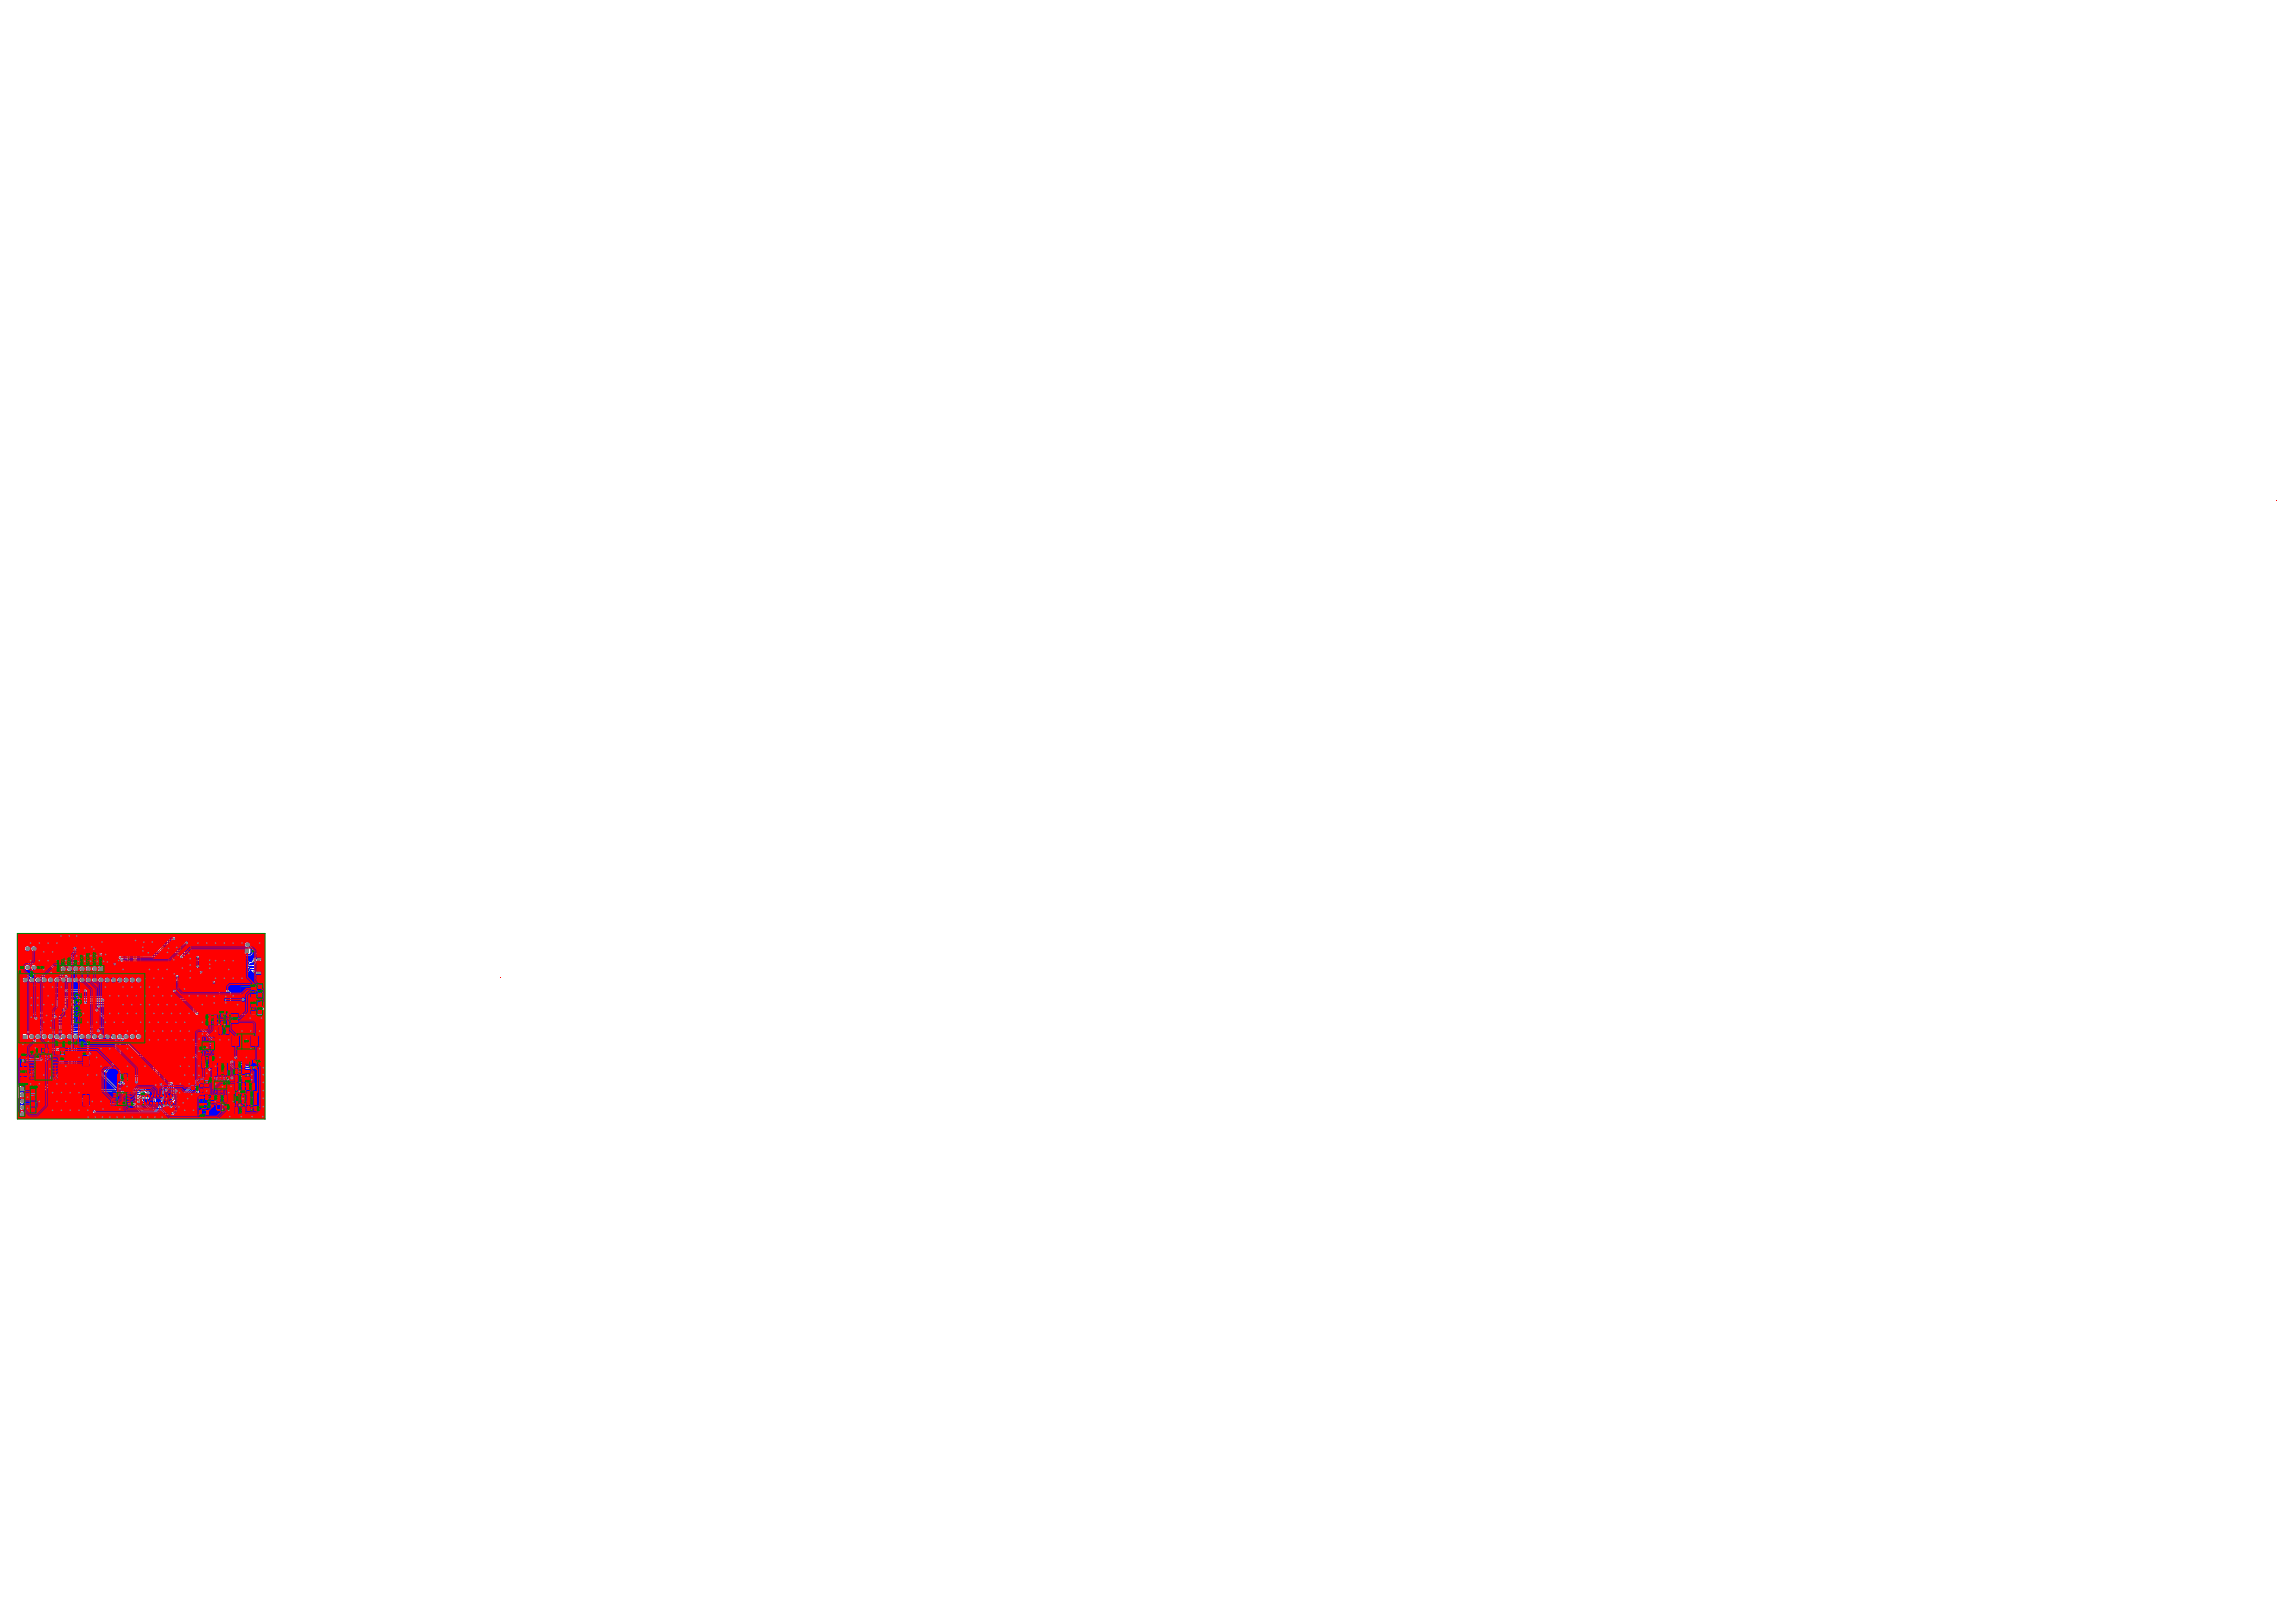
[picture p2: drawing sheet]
<svg xmlns="http://www.w3.org/2000/svg" width="297mm" height="210mm" viewBox="0 0 297 210" stroke-linecap="round" stroke-linejoin="round" font-family="sans-serif">
<g fill="#008000">
<path d="M28.3 131.1h.7v1.6h-.7z"/>
<path d="M29.1 131.1h.7v1.6h-.7z"/>
<path d="M31.1 141.3h.7v1.7h-.7z"/>
<path d="M30.3 141.3h.7v1.7h-.7z"/>
<path d="M32.4 137.1h.8v.3h.2v.7h-.2v.3h-.8v-.3h-.1v-.7h.1z"/>
</g>
<g fill="none" stroke="#008000" stroke-width=".13">
<path d="M2.6 138h.9v1.3h-.9zM2.7 136.7h.6v1.2h-.6zM2.8 127.5h5.3v5.7h-5.3zM2.9 137.3h.3M2.9 138.7h.3M3 137.1v.4M3 138.5v.3M3.7 136.3h3.8v3.6h-3.8zM4.1 130.4h.3M4.2 130.2v.3M4.9 135.7h1.3v.6h-1.3zM5.4 136h.3"/>
<path d="M5.5 138.1h.3M5.6 135.8v.3M5.6 137.9v.4M7.8 135.6h.6v1.3h-.6zM7.9 136.2h.3M8.1 136.1v.3M8.1 122.4h1.3v.6h-1.3zM8.6 122.7h.3M8.6 131.9h1.3v.6h-1.3zM8.6 129.3h1.3v.6h-1.3zM8.6 130h1.3v1.9h-1.3zM8.6 131.2h1.3"/>
<path d="M8.6 130.6h1.3M8.7 122.6v.3M9.1 132.2h.3M9.1 129.6h.3M9.1 131.6h.3M9.1 130.9h.3M9.1 130.3h.3M9.3 129.5v.3M9.3 130.1v.4M9.3 130.8v.3M9.3 131.4v.3M9.3 132.1v.3"/>
<path d="M10.3 122.4h1.3v.6h-1.3zM10.8 122.7h.3M10.9 122.6v.3M12.4 122.4h1.3v.6h-1.3zM12.9 122.7h.3M13.1 122.6v.3M14.1 123.4h2.5v1.7h-2.5zM14.6 122.4h1.3v.6h-1.3zM15.1 122.7h.3M15.2 139h1.3v.9h-1.3zM15.2 124.2h.3M15.3 122.6v.3"/>
<path d="M15.3 124.1v.3M15.7 139.4h.3M15.8 139.2v.4M16.8 122.4h1.3v.6h-1.3zM16.8 123.6h1.3v.6h-1.3zM16.8 124.3h1.3v.6h-1.3zM16.8 125h1.3v.6h-1.3zM17.3 122.7h.3M17.3 125.3h.3M17.3 124.6h.3M17.3 123.9h.3M17.4 122.6v.3"/>
<path d="M17.5 123.7v.3M17.5 124.4v.3M17.5 125.1v.3M19 122.4h1.2v.6h-1.2zM19.3 135.4h2.5v1.8h-2.5zM19.4 122.7h.4M19.6 122.6v.3M19.8 138.9h1.3v.9h-1.3zM20.3 139.3h.3M20.4 136.3h.3M20.5 139.1v.4M20.6 136.1v.3"/>
<path d="M21.2 122.4h1.2v.6h-1.2zM21.6 122.7h.4M21.7 124.7h1.7v2.3h-1.7zM21.7 127.2h1.3v.9h-1.3zM21.8 122.6v.3M21.9 123.9h1.2v.6h-1.2zM22.2 127.6h.3M22.3 124.2h.4M22.4 127.5v.3M22.4 125.8h.3M22.5 124v.4M22.5 125.7v.3"/>
<path d="M23.4 122.4h1.2v.6h-1.2zM23.8 122.7h.4M24 123.8h1.2v.6h-1.2zM24 124.5h1.2v.9h-1.2zM24 125.5h1.2v.6h-1.2zM24 126.1h1.2v.9h-1.2zM24 122.6v.3M24.4 124.9h.4M24.4 124.1h.4M24.4 126.6h.4M24.4 125.8h.4M24.6 123.9v.3"/>
<path d="M24.6 124.8v.3M24.6 125.6v.3M24.6 126.4v.3M25.4 123.9h1.3v1.1h-1.3zM25.9 124.5h.3M26 124.3v.3M26.1 134.1h1.7v2.4h-1.7zM26.1 137.3h1.3v.9h-1.3zM26.1 136.7h1.3v.6h-1.3zM26.4 139.4h.6v1.3h-.6zM26.6 137.8h.3M26.6 137h.3"/>
<path d="M26.7 139.9v.3M26.8 137.6v.4M26.8 136.8v.3M26.8 135.3h.3M26.8 131.3h1.3v.6h-1.3zM26.8 132h1.3v.6h-1.3zM26.9 135.2v.3M27.3 132.3h.3M27.3 131.6h.3M27.4 127.5h.8v1.3h-.8zM27.4 129.1h.9v1.3h-.9zM27.5 131.5v.3"/>
<path d="M27.5 132.2v.3M27.6 128.1h.4M27.6 139.2h1.8v2.4h-1.8zM27.7 129.8h.3M27.8 128v.3M27.8 129.6v.4M28.1 138.5h1.3v.6h-1.3zM28.1 137.6h1.3v.9h-1.3zM28.3 131.3h.1M28.3 132.4h.1M28.3 131.1h.7v1.6h-.7zM28.3 133h1.3v.9h-1.3z"/>
<path d="M28.5 127.6h5.3v3.5h-5.3zM28.6 138.8h.3M28.6 138.1h.3M28.8 138.7v.3M28.8 137.9v.3M28.8 133.4h.3M29 133.3v.3M29.1 131.3h.1M29.1 132.4h.1M29.1 131.1h.7v1.6h-.7zM29.8 131.3h.1M29.8 132.4h.1"/>
<path d="M29.9 131.2h.9v1.2h-.9zM30.2 131.8h.3M30.4 137.4h1.3v.9h-1.3zM30.4 131.6v.4M30.4 138.4h1.3v.6h-1.3zM30.4 139.1h1.3v.9h-1.3zM30.8 124.1h1.3v.6h-1.3zM30.8 125.4h1.3v.6h-1.3zM30.8 124.7h1.3v.7h-1.3zM30.9 137.8h.3M30.9 138.7h.3M30.9 139.6h.3"/>
<path d="M31 129.4h.3M31 137.7v.3M31 138.6v.3M31 139.4v.4M31.2 129.2v.3M31.3 124.4h.3M31.3 125h.3M31.3 125.7h.3M31.4 124.2v.3M31.4 124.9v.3M31.4 125.6v.3M31.8 138.5h.6v1.3h-.6z"/>
<path d="M31.9 139.1h.3M32.1 139v.3M32.4 137.1h.8v.3h.2v.7h-.2v.3h-.8v-.3h-.1v-.7h.1zM32.4 127.7h.6v1.3h-.6zM32.5 129.9h.6v1.3h-.6zM32.6 128.3h.3M32.6 130.6h.3M32.7 128.2v.3M32.8 130.4v.3M14.5 141.3h2.5v1.8h-2.5zM15.6 142.2h.3M15.7 142.1v.3"/>
<path d="M25.8 141.8h.6v1.3h-.6zM25.8 143.6h1.3v.6h-1.3zM25.9 142.5h.3M26.1 142.3v.3M26.3 143.9h.3M26.4 142.4h1.3v1h-1.3zM26.4 143.8v.3M26.5 141.7h1.2v.6h-1.2zM26.6 140.1h.3M26.9 142.9h.3M26.9 142h.4M27.1 142.7v.3"/>
<path d="M27.1 141.9v.3M28 142.7h1.4v1.1h-1.4zM28.1 141.7h1.3v.9h-1.3zM28.4 140.4h.3M28.5 140.2v.4M28.6 143.2h.3M28.6 142.1h.3M28.7 142v.3M28.7 143.1v.3M30.3 141.6h.1M30.3 142.7h.1M30.3 141.3h.7v1.7h-.7z"/>
<path d="M30.4 140.1h1.3v.9h-1.3zM30.4 143.2h1.3v.9h-1.3zM30.9 140.6h.3M30.9 143.7h.3M31 140.4v.3M31.1 143.5v.3M31.1 141.6h.1M31.1 142.7h.1M31.1 141.3h.7v1.7h-.7zM31.8 140.1h1.2v.9h-1.2zM31.9 143.1h1.3v.6h-1.3zM31.9 142.1h1.3v.9h-1.3z"/>
<path d="M31.9 141.1h1.3v.9h-1.3zM32.2 140.6h.4M32.4 140.4v.3M32.4 143.4h.3M32.4 141.6h.3M32.4 142.6h.3M32.6 141.4v.3M32.6 142.4v.3M32.6 143.3v.3"/>
</g>
<g fill="none" stroke="#800080" stroke-width=".13">
<path d="M2.6 138.1h.9v1.1h-.9zM2.7 136.8h.6v1.1h-.6zM4.4 136.4h2.4v3.4h-2.4zM5 135.7h1.1v.6h-1.1zM7.8 135.7h.6v1.1h-.6zM8.2 122.4h1.1v.6h-1.1zM8.7 131.9h1.1v.6h-1.1zM8.7 129.3h1.1v.6h-1.1zM8.7 130h1.1v.6h-1.1zM8.7 130.6h1.1v.6h-1.1zM8.7 131.3h1.1v.6h-1.1zM8.8 121.9h.1"/>
<path d="M8.9 121.8v.2M10.4 122.4h1.1v.6h-1.1zM11 121.9h.1M11.1 121.8v.1M12.5 122.4h1.1v.6h-1.1zM13.2 121.9h.1M13.2 121.8v.2M14.6 123.4h1.5v1.7h-1.5zM14.7 122.4h1.1v.6h-1.1zM15.3 139h1.1v.8h-1.1zM15.3 121.9h.2M15.4 121.8v.2"/>
<path d="M16.9 122.4h1.1v.6h-1.1zM16.9 123.6h1.1v.5h-1.1zM16.9 124.3h1.1v.5h-1.1zM16.9 125h1.1v.5h-1.1zM17.5 121.9h.1M17.6 121.8v.2M19.1 122.4h1v.6h-1zM19.7 121.9h.1M19.7 121.8v.2M19.8 135.5h1.5v1.6h-1.5zM19.9 138.9h1.1v.8h-1.1zM21.3 122.4h1v.6h-1z"/>
<path d="M21.7 125.2h1.6v1.3h-1.6zM21.8 127.2h1.1v.9h-1.1zM21.9 121.9h.1M21.9 121.8v.1M22 123.9h1v.6h-1zM23.5 122.4h1v.6h-1zM24.1 123.8h1v.6h-1zM24.1 124.5h1v.9h-1zM24.1 125.5h1v.5h-1zM24.1 126.1h1v.9h-1zM24.1 121.9h.1M24.1 121.8v.1"/>
<path d="M25.8 124h.5v.9h-.5zM26.1 134.7h1.7v1.3h-1.7zM26.2 137.4h1.1v.8h-1.1zM26.2 136.7h1.1v.5h-1.1zM26.4 139.5h.6v1.1h-.6zM26.9 131.4h1.1v.5h-1.1zM26.9 132h1.1v.6h-1.1zM27.4 127.6h.8v1.1h-.8zM27.4 129.2h.8v1.1h-.8zM27.7 139.8h1.6v1.3h-1.6zM28.2 138.6h1.1v.5h-1.1zM28.2 137.6h1.1v.9h-1.1z"/>
<path d="M28.4 131.4h.6v.9h-.6zM28.4 132.2l.1 .1M28.4 133h1.1v.8h-1.1zM28.6 131.4v-.1h.2v.1M28.7 132.3l.2 .1M28.7 132.3h.2M28.8 132.3v.2h-.2v-.2M28.9 132.3l-.2 .1M29 132.2l-.2 .1M29.2 131.4h.5v.9h-.5zM29.3 131.4l.1 .1M29.3 131.5h.1"/>
<path d="M29.3 131.4l-.1 .2M29.3 132.3v.2h.3v-.2M29.4 131.4l-.1 .1M29.6 131.4v-.1h-.3v.2M29.6 131.4l.1 .2M29.9 131.3h.9v1h-.9zM30.4 127.7h2.8v3.3h-2.8zM30.5 137.4h1.1v.8h-1.1zM30.5 138.4h1.1v.6h-1.1zM30.5 139.2h1.1v.8h-1.1zM30.7 135.8h2.3M30.7 133.8h2.3"/>
<path d="M30.9 124.1h1.1v.6h-1.1zM30.9 124.8h1.1v.5h-1.1zM30.9 125.4h1.1v.6h-1.1zM31.8 138.6h.6v1.1h-.6zM32.3 137.5h1v.5h-1zM32.4 137.5v-.2h.2v.2M32.4 138v.2h.2v-.2M32.4 127.8h.6v1.1h-.6zM32.5 130h.5v1.1h-.5zM32.7 137.5v-.2h.2v.2M33 137.5l.1 .1M33 137.5h.1"/>
<path d="M33 137.5v.1M33 137.5v-.2h.2v.2M33 138v.2h.2v-.2M33.1 137.5l-.1 .1M33.3 124.1h.3v.1h-.3zM33.3 125.9h.3v.1h-.3zM33.5 130.4h.2M33.5 128.2h.2M33.6 130.4v.1M33.6 128.2v.1M15 141.4h1.5v1.7h-1.5zM18.4 142.7h4.2"/>
<path d="M18.4 141.8h4.2M25.8 141.9h.5v1.1h-.5zM25.9 143.6h1.1v.6h-1.1zM26.6 141.7h1v.6h-1zM26.9 142.4h.3v.9h-.3zM28.2 141.7h1.1v.9h-1.1zM28.4 142.7h.6v1h-.6zM30.3 141.7h.6v.9h-.6zM30.4 141.7h.1M30.4 141.7l.1 .1M30.5 141.7l-.2 .1M30.5 140.2h1.1v.8h-1.1z"/>
<path d="M30.5 142.6v.2h.2v-.2M30.5 143.2h1.1v.9h-1.1zM30.5 141.7l-.1 .1M30.7 141.7v-.2h-.2v.3M30.8 141.7l.1 .1M31.2 141.7h.5v.9h-.5zM31.2 142.5l.1 .1M31.3 141.7v-.2h.2v.2M31.5 142.6h.1M31.5 142.5l.1 .1M31.5 142.5v.3h-.2v-.2M31.6 142.5l-.1 .1"/>
<path d="M31.7 142.5l-.1 .1M31.9 140.2h1v.8h-1zM32 143.1h1.1v.6h-1.1zM32 141.1h1.1v.9h-1.1zM32 142.1h1.1v.9h-1.1z"/>
<circle cx="4.2" cy="129.4" r=".16"/>
<circle cx="4.2" cy="132" r=".16"/>
<circle cx="4.7" cy="136.7" r=".16"/>
<circle cx="14.9" cy="124.8" r=".16"/>
<circle cx="21" cy="135.8" r=".16"/>
<circle cx="22" cy="125.5" r=".16"/>
<circle cx="26.4" cy="135.7" r=".16"/>
<circle cx="16.2" cy="142.8" r=".16"/>
<circle cx="29" cy="140.1" r=".16"/>
</g>
<path d="M18.3 141.6h4.5v1.4h-4.5z" fill="none" stroke="#000" stroke-width=".13"/>
<g fill="none" stroke="#c0c073" stroke-width=".13">
<path d="M3 127.6l.1 .1M3 127.8h.1M3.1 127.7l-.1 .1M3.1 127.7v.1M3.3 127.7h-.1l.1-.1v.2M4 128h-1.1v1l.3 .5v3.2h.8M4.8 132.7h2.4M4.8 128h2.4M7.6 128.5v1M8.5 121.5h-.6v.8h.6M8.6 122.5h.3M8.6 123h.3"/>
<path d="M8.8 121.8v.1l.2-.1M8.8 121.6h.2v.1h-.2zM8.8 122.1v.1l.2-.1v.1M8.8 121.9v.1l.2-.1v.1M9.1 132h.3M9.1 132.5h.3M9.1 129.4h.3M9.1 129.9h.3M9.1 131.3h.3M9.1 131.8h.3M9.1 130.7h.3M9.1 131.2h.3"/>
<path d="M9.1 130.1h.3M9.1 130.5h.3M9.2 121.5h.5l.2 .2v.4l-.2 .2h-.5M9.4 122.9l.2-.1v.1M9.4 122.5v.1l.1-.1 .1 .1M9.4 123h.2l-.1-.1v.1M9.4 122.6v.1l.1-.1 .1 .1M9.4 122.9l.1 .1M10 132h.1M10 129.9h.1v-.1h-.1v.1M10 130.6h.1v-.1h-.1v.1M10 131.2h.1v-.1h-.1v.1"/>
<path d="M10 131.3v.1l.1-.1v.1M10 130.9h.1M10 129.8v.1M10 129.5v.1M10 130.2h.1M10 130.8v.1M10 131.5h.1M10 132.1v.1M10 129.6h.1M10 130.5h.1M10 131.1v.1M10 131.8h.1"/>
<path d="M10 132.4h.1M10 132.1h.1M10 132.4h.1v.1h-.1M10 131.8v.1M10 132.4v.1M10 131.6v.1M10 132.2v.1M10 131.6h.1M10 132.2h.1M10 129.7h.1h-.1M10 130.3h.1l-.1 .1M10 131h.1h-.1"/>
<path d="M10 131.6h.1l-.1 .1M10 131.8l.1 .1h-.1M10 132.2h.1l-.1 .1M10 131h.1M10 129.7h.1M10 130v.1l.1-.1h-.1M10 130.3v.1M10 130.7h.1M10.1 122.6v.1l.1-.1M10.1 130.6h.1M10.1 130.6v.1M10.1 130.6l-.1 .1"/>
<path d="M10.1 122.7v.1l.1-.1v.1M10.1 122.9v.1M10.1 123h.1M10.1 129.6h.1M10.1 130.2h.1M10.1 130.9h.1M10.1 131.5h.1M10.1 132.1h.1M10.1 132h.1M10.1 129.3v.1h-.1v-.1v.1M10.1 132.1v.1M10.2 122.4v.1"/>
<path d="M10.2 122.5h.1M10.2 122.9v.1h-.1M10.2 122.4h-.1v.1h.1M10.7 121.5h-.6v.7h.6M10.8 122.5h.2M10.8 123h.2M11 121.6h.1l-.1 .1zM11 121.7v.1l.1-.1M11 121.9v.1l.1-.1v.1M11 122v.1M11 122.1h.1M11.1 122v.1h-.1"/>
<path d="M11.4 121.5h.5l.2 .1v.5l-.2 .1h-.5M12.9 121.5h-.6v.8h.6M12.9 122.5h.3M12.9 123h.3M13.1 121.6h.2l-.1 .1zM13.1 121.7v.1l.2-.1M13.2 121.9v.1l.1-.1v.1M13.3 122.1h-.2l.1-.1v.1M13.5 121.5h.6l.1 .2v.4l-.1 .2h-.6M13.8 122.9l.1-.2v.2M13.8 123h.1v-.1h-.1v.1M13.8 122.9v.1"/>
<path d="M13.8 122.6v.1l.1-.1M13.8 122.4v.1l.1-.1h-.1M13.9 122.6h.1M13.9 122.6v.1M14.4 123h.1M14.4 123h.2M14.4 122.6v.1l.2-.1M14.4 122.8v.1l.2-.1v.1M14.4 122.9v.1M14.5 122.4v.1M14.5 122.5l.1 .1M14.6 122.4h-.2v.2l.1-.1"/>
<path d="M14.6 122.9v.1M14.8 123.4h1.1v1.7h-1.1zM15.1 121.5h-.6v.8h.6M15.1 122.5h.3M15.1 123h.3M15.3 122.1h.1M15.3 121.6h.2v.1h-.2zM15.3 122.1h.2M15.3 121.8v.1M15.3 121.9h.1M15.3 121.9v.2l.2-.2v.2M15.5 121.8l-.2 .1"/>
<path d="M15.5 122.1v.1M15.7 121.5h.6l.1 .2v.4l-.1 .2h-.6M16.2 125.4v-.2l.1 .2M16.3 125.2l.2 .1-.2 .1M16.6 122.6v.1l.1-.1M16.6 122.9h.1M16.6 122.8v.1M16.6 122.9l.1-.1v.1M16.7 122.4v.1h-.1v-.1h.1M16.7 122.5h.1M16.7 122.9v.1v-.1h-.1v.1M17.2 121.5h-.6v.8h.6"/>
<path d="M17.3 122.5h.3M17.3 123h.3M17.3 125h.3M17.3 125.5h.3M17.3 124.3h.3M17.3 124.8h.3M17.3 123.6h.3M17.3 124.1h.3M17.5 121.7v.1l.1-.1M17.5 121.6h.1l-.1 .1zM17.5 121.9v.1l.1-.1v.1M17.6 122v.1l-.1-.1v.1"/>
<path d="M17.9 121.5h.5l.2 .2v.4l-.2 .2h-.5M18.2 124.7l.1-.1v.1M18.2 124l.1-.1v.1M18.2 123.8h.1M18.2 124.8h.1v-.1l-.1 .1M18.2 123.6v.1M18.2 124.3v.1l.1-.1v.1M18.2 124.5h.1M18.2 124.7v.1M18.2 124v.1M18.2 123.6h.1M18.2 125.5h.2l-.1-.1-.1 .1"/>
<path d="M18.2 125.4l.1-.1 .1 .1M18.2 125.4v.1M18.2 124.1h.1M18.3 124v.1h-.1M18.3 124l-.1 .1M18.3 125h-.1v.1M18.3 125h.1M18.3 125v.1M18.3 124.5h.1M18.3 123.8h.1M18.3 123.6h.1M18.3 123.6v.1"/>
<path d="M18.4 125.2h.1M18.4 125.2h-.1M18.4 125.2h-.2M18.7 122.6v.1l.2-.1M18.8 122.8v.1l.1-.1v.1M18.8 122.9l-.1 .1M18.8 122.9l.1 .1zM18.8 122.4v.1h-.1v-.1h.2M18.8 122.5h.1M19.4 121.5h-.6v.8h.6M19.5 122.5h.2M19.5 123h.2"/>
<path d="M19.6 121.5h.2v.1h-.1zM19.6 121.7v.1l.2-.1M19.7 121.8v.1l.1-.1v.1M19.7 122l-.1 .1M19.7 122l.1 .1zM20 135.5h1.2v1.6h-1.2zM20.1 121.5h.5l.2 .2v.4l-.2 .2h-.5M20.3 138.9h.3M20.3 139.7h.3M20.4 139.1v.1l.1-.1v.1M20.4 139.4v.1h.1v-.1M20.4 139.2l.1 .2"/>
<path d="M20.4 139.2h.1M20.5 139.2v.2M20.9 122.6v.1l.2-.1M20.9 122.9v.1l.2-.1M20.9 122.8v.1M20.9 122.9h.1M21 122.9l.1-.1v.1M21 122.4l-.1 .1v-.1h.2M21 122.5h.1M21.5 125.7h.1M21.5 125.3h.1l-.1 .1M21.5 125.6v.1"/>
<path d="M21.6 121.5h-.6v.7h.6M21.6 125.6l-.1 .1M21.6 125.6h-.1v-.1v.1M21.7 122.5h.2M21.7 123h.2M21.7 125.3h1.6v1.1h-1.6zM21.8 135.5v.1l.1-.1 .1 .1M21.8 121.5h.2v.1h-.1zM21.8 121.7v.1l.2-.1M21.8 122v.1l.2-.1M21.9 135.7v.1zM21.9 121.9v.1l.1-.1v.1"/>
<path d="M21.9 123.7h.1M21.9 123.7v.1h.1M22 121.7h.1M22 122h.1M22 123.7h-.1M22 135.8l-.2 .1h.2M22 135.7l-.1 .1M22.1 123.8h.1M22.1 123.6h.1M22.1 123.6v.2M22.1 123.6v.1M22.2 123.7h.1l-.1-.1v.2"/>
<path d="M22.2 128h.3M22.2 127.2h.3M22.2 121.5h.6l.2 .1v.5l-.2 .1h-.6M22.3 127.7h.1M22.3 127.9h.1M22.3 127.5v-.1h.1v.1M22.3 127.8v.1M22.4 123.8l-.1-.1 .1-.1v.2M22.4 123.8h.1M22.4 124h.2M22.4 124.4h.2M22.4 123.8h-.1"/>
<path d="M22.4 127.7h.1M22.4 127.8v.1M22.4 127.6h-.1l.1-.1v.1M23.1 122.6v.1l.2-.1M23.1 122.7v.1l.2-.1v.1M23.2 122.9v.1M23.2 122.9h-.1l.1 .1M23.2 123h.1M23.2 122.4v.1M23.2 122.5h.1M23.2 122.9h.1M23.3 122.4h-.2v.1h.1"/>
<path d="M23.7 126h.1M23.7 126.8h.1M23.7 126h.2M23.7 126.8h.2M23.7 125v.1l.2-.1v.1M23.7 125.8v.1l.2-.1v.1M23.7 126.6v.1l.2-.1v.1M23.7 125.1v.1l.2-.1v.1M23.7 126.4v-.1h.2v.1M23.8 124.1v.1l.1-.1v.1M23.8 124.3v.1l.1-.1v.1M23.8 121.5h-.6v.7h.6"/>
<path d="M23.8 125.5v.1h-.1v-.1h.2M23.8 125.6h.1M23.8 123.8v.1M23.8 123.9h.1M23.9 124.6h-.2v.1M23.9 124.6v.1M23.9 122.5h.2M23.9 123h.2M23.9 124.9h-.2l.1-.1v.1M23.9 125.7h-.2h.1v.1M23.9 126.6h-.2l.1-.1v.1M23.9 124.7h.1"/>
<path d="M23.9 126h.1M23.9 126.8v.1M23.9 124.1h-.2l.1-.1v.1M23.9 123.8h-.2l.1 .1M24 121.7v.1l.2-.1M24 121.5h.2v.1h-.1zM24.1 121.9v.1l.1-.1v.1M24.1 122.1h.1h-.1M24.1 122.1h-.1h.1M24.1 122.1h.1M24.2 121.7h.1M24.4 121.5h.6l.2 .1v.5l-.2 .1h-.6"/>
<path d="M24.5 124.3h.2M24.5 123.8h.2M24.5 125.3h.2M24.5 124.5h.2M24.5 126.2h.2M24.5 127h.2M24.5 125.5h.2M24.5 126h.2M25.6 125.9h.9v1.3h-.9zM26 125h.1M26 125l.1 .1M26.1 125h.1"/>
<path d="M26.1 125.1h.1M26.2 125h.1l-.1-.1h-.3v-.9h.3v1.1M26.3 125l.1 .1M26.4 123.5h-.1l.1 .2h-.1M26.4 123.6h.1v-.1v.2M26.4 125v.1M26.4 125.1h.1M26.6 123.5v.2l.1-.2M27.4 128v.2M27.4 129.7v.2M27.6 127.4h.1M27.6 127.3h.1"/>
<path d="M27.6 127.3v.1M27.6 130.5h-.1l.1 .2v-.1M27.7 127.4h.1M27.7 127.3h.1M27.7 127.3v.1M27.7 130.5l.1 .1h-.1v.1h.1M27.7 130.5h.1M27.8 127.3h.1M27.8 127.3v.1h.1M27.9 130.6v.1M27.9 130.7h.1M27.9 130.5v.2"/>
<path d="M28 127.3h.1l-.1 .1M28.1 130.5h-.1l.1 .1h-.1M28.2 128v.2M28.2 129.7v.2M30.6 125.8h.1M30.6 125.1h.1M30.6 124.5h.1M30.6 124.6h.1M30.6 125.2v.1l.1-.1v.1M30.6 125.9v.1M30.6 126h.1M30.7 125.6l-.1 .1"/>
<path d="M30.7 125.6v.1M30.7 124.3v.1M30.7 124.9v.1M30.7 126h.1M30.7 126h-.1M30.7 124.9l-.1 .1M30.7 124.3l-.1 .1M30.7 124.1v.1h-.1v-.1h.1M30.7 125h.1M30.7 125.4l-.1 .1v-.1h.1M30.7 124.8v.1l-.1-.1h.1M30.7 125.5h.1"/>
<path d="M30.7 125.7h.1M30.7 124.8v.1M30.7 124.2h.1M30.7 124.4h.1M30.7 125.9v.1M30.7 124.5h.1M30.7 124.6v.1M30.7 125.1h.1M30.7 125.8h.1M31.1 127.7h-.7v3.3h.7M31.3 124.8h.2M31.3 125.3h.2"/>
<path d="M31.3 125.5h.2M31.3 126h.2M31.3 124.1h.2M31.3 124.6h.2M31.3 122.9h.2v.1h-.1zM31.3 123.2v.1M31.3 123.3h.2M31.4 122.9h.1M31.4 122.9v.1M31.4 123.1v.1M31.5 123.1h-.2l.2 .1M31.6 121.9h.8v1.6h-.8z"/>
<path d="M32.4 124h.1M32.5 124v.1M32.5 123.1h.4M32.6 125.9v.4h.5M32.6 126.5v.2l.1-.1-.1-.1M32.7 122.9v.4M32.8 126.5h.1l-.1 .1v.1h.1M32.9 124.3v1.5M33.1 123.8h-.5v.4M33.9 123.8v2.5M34.1 130.9h-.2l.2 .1M34.1 130.8v.1l-.2-.1v.1"/>
<circle cx="14.4" cy="125.2" r=".04"/>
<circle cx="21.5" cy="135.3" r=".04"/>
<circle cx="21.7" cy="125" r=".04"/>
<circle cx="25.6" cy="125" r=".04"/>
<circle cx="29.2" cy="130.5" r=".04"/>
</g>
<g fill="none" stroke="#c0c073" stroke-width=".19">
<circle cx="15.1" cy="124.7" r=".1"/>
<circle cx="20.8" cy="135.8" r=".1"/>
<circle cx="22.1" cy="125.6" r=".1"/>
</g>
<g fill="#00f">
<path d="M24.4 123.8h.4v.2h.2v.1h-.2v.8h.5v-.4l.1 .5a.2 .2 0 0 0 .2 .3l.1 .4 .3 .1v.1h-.2l.1 .1h-.6v-1h-.5v2h-.4z"/>
<path d="M23.9 123.3h.3l.2-.2 .3 .1 7 .1v.1h-1.4l-3.1 3.1h-.2l.7-.7v-1.7l-.4-.3h-1.1l-.3 .2h-.1a.26 .26 0 0 0-.4-.3l-.1-.1h-1.1l-.3 .1z"/>
<path d="M26.7 124h.6l.1 .2v1.5l-.6 .6h-.2l.3-.4v-1.1l-.2-.2z"/>
<path d="M15.6 134.9l.3-.2 2 2h1.4v.4l.6 .1v1.6h-.1v.3h-3.5l-.7 .6z"/>
<path d="M22 143.5l.3-.2v-.1l3.6-3.6h.1l-3.8 3.9z"/>
<path d="M9.5 134.3l.2 .2v3.6l3.1 3.1h2.8a.22 .22 0 0 0 .1 .3 .22 .22 0 0 0 .3 0h1.9l-.4 .3v.9l-3.4 .1-4.6-4.7z"/>
<path d="M18.1 142.5l1.1 1h-.6l-.5-.5z"/>
<path d="M9.4 122.9h.4l.4-.4v.5h-.8z"/>
<path d="M4.4 131.9l.2 .1 .2-.1h2.6v.8h-.3v.5h-1.4z"/>
<path d="M7.1 133.7h1.9l.1 .1a.39 .39 0 0 0-.4 .3 .39 .39 0 0 0 .1 .4l.1 6.2 3.1 3.1v.2h-.8l-2.9-3v-6.5a.35 .35 0 0 0 0-.6 .35 .35 0 0 0-.5 .3h-.1a.55 .55 0 0 0-.5-.4z"/>
<path d="M9.2 134.4v3.8l4.8 4.8 3.5 .1v.3l.7 .5 4 .1h-9.8a.23 .23 0 0 0-.2-.3l-3.1-3.1v-6.1z"/>
<path d="M25.7 129.4l.3-.1 .2 .1-.3 .2h-.2l.1-.1z"/>
<path d="M22.8 128v.2v-.1z"/>
<path d="M22.7 142.4h.2l-.1 .2h-.1z"/>
<path d="M23.3 123.2l.2-.1 .3 .1-.1 .1h.1z"/>
<path d="M22 125.1v.3l-.1-.2z"/>
<path d="M16.2 121.3l.3-.2 .2 .2-.2 .1z"/>
<path d="M20.7 141.7l.1-.1v.1l-.2 .1z"/>
<path d="M15.1 126.1l.2-.1 .1 .1z"/>
<path d="M18.4 126.1l.1-.1 .2 .1z"/>
<path d="M11.1 122.1l.1 .3-.3-.1z"/>
<path d="M25.5 124h.2l-.1 .1z"/>
<path d="M25.6 125.2l.1-.1v.1z"/>
<path d="M4.7 131.7h.1l-.1 .1z"/>
<path d="M14.7 124.7h.1v.1z"/>
<path d="M22.4 128.1h.2l-.2 .1z"/>
<path d="M25.6 131.1h.1l-.1 .1z"/>
<path d="M33.9 130.6h.1v.1z"/>
<path d="M11.6 136.2l.2 .1z"/>
<path d="M19 141.4h.2l-.2 .1z"/>
<path d="M15.9 141.3h.1l-.1 .1z"/>
<path d="M17.9 141.3h.1v.1z"/>
<path d="M25.4 141.3l.1 .1h-.1z"/>
<path d="M18.6 142h.2l-.1 .1z"/>
<path d="M17.2 142.9l.1-.1v.2z"/>
<path d="M32.3 140.3l.2-.1-.2 .1z"/>
<path d="M12.5 133.4l.1-.1v.2z"/>
<path d="M20.8 140.2l.1 .1h-.2z"/>
<path d="M20.7 140.4h.2l-.1 .1z"/>
<path d="M21.5 141h.1v.1z"/>
<path d="M12.9 130.1l.1 .1-.1 .1z"/>
<path d="M12.5 130.8l.1-.1 .1 .1z"/>
<path d="M13.7 138.5l.1 .1v.1z"/>
<path d="M15.9 134.6l.1-.1-.1 .2z"/>
<path d="M15.7 134.5l.2 .1h-.2z"/>
<path d="M20.9 142.3h.2v.1z"/>
<path d="M27 138.3h.1l-.1 .1z"/>
<path d="M29.3 139.7h.1v.1z"/>
<path d="M17.9 142.6h.1v.1z"/>
<path d="M22.8 126.4l.1 .1h-.1z"/>
<path d="M24.1 121.9h.1v.1z"/>
<path d="M6.4 139.4h.1v.2z"/>
<path d="M13.1 123.4l.1 .1-.1 .1z"/>
<path d="M18.4 142.3l.1-.2v.2z"/>
<path d="M13.1 129.4l.1-.1v.2z"/>
<path d="M4.4 134.5l.2 .1h-.2z"/>
<path d="M12.1 143.8h.1l-.1 .1z"/>
<path d="M20.5 143.1h.1l-.1 .1z"/>
<path d="M22.3 141.9l.1 .1h-.2z"/>
<path d="M19.1 141.9l.1 .1h-.2z"/>
<path d="M17.9 142.1l.1-.1v.1z"/>
<path d="M22.1 143.1h.2l-.1 .1z"/>
<path d="M22 143.2l.1 .1h-.1z"/>
<path d="M22.7 141.3h.2l-.1 .1z"/>
<path d="M22.2 140.3l.1-.1v.1z"/>
<path d="M17.7 140h.1l-.1 .1z"/>
<path d="M17.5 140l.1-.1v.2z"/>
<path d="M15.9 140.1h.2v.1z"/>
<path d="M15.5 140.1l.1 .1h-.2z"/>
<path d="M19.9 142.4h.2l-.1 .1z"/>
<path d="M22.2 144.1l.1-.1v.2z"/>
<path d="M21.3 143v.2h-.1z"/>
<path d="M21.6 142.9h.1h-.1z"/>
<path d="M21.5 142.9h.1l-.1 .1z"/>
<path d="M6.4 136.6h.1v.1z"/>
<path d="M22.4 121.5h.2l-.1 .1z"/>
<path d="M15.8 124.1h.1v.2z"/>
<path d="M15.6 123.9h.1l-.1 .1z"/>
<path d="M25.9 125.8v-.1v.2z"/>
<path d="M26 125.7h.2l-.1 .1z"/>
<path d="M27.6 127.2h.1v.1z"/>
<path d="M29.8 139.5l.1-.1v.2z"/>
<path d="M30.9 124.7h.2h-.1z"/>
<path d="M30.9 124l.2 .1h-.2z"/>
<path d="M32 124.4h.1l-.1 .2z"/>
<path d="M30.8 125.8v.2z"/>
<path d="M30.9 125.4h.2h-.2z"/>
<path d="M30.9 126h.2l-.1 .1z"/>
<path d="M32 125.5l.1 .1-.1 .1z"/>
<path d="M32.3 125.2h.1v.1z"/>
<path d="M32.8 125.4l.1 .1h-.1z"/>
<path d="M32.4 125.5h.1l-.1 .1z"/>
<path d="M33.1 123.7h.1v.1z"/>
<path d="M32.3 125h.1v.1z"/>
<path d="M32.3 124.8h.1v.1z"/>
<path d="M30.9 124.7l.2 .1h-.2z"/>
<path d="M30.9 125.3h.2l-.1 .1z"/>
<path d="M32 125h.1l-.1 .1z"/>
<path d="M28.4 128.5l.2-.1v.3l-.2-.1z"/>
<path d="M28.4 129.3l.2-.1v.3l-.2-.1z"/>
<path d="M28.5 130.2l.1-.1v.2z"/>
<path d="M29.6 130h.2l-.1 .1z"/>
<path d="M28.2 127.6h.1l-.1 .2z"/>
<path d="M27.6 127.4l.1 .1h-.1z"/>
<path d="M27.3 127.6h.1v.2z"/>
<path d="M28.2 128.4l.2 .1v.1l-.2 .1z"/>
<path d="M28.2 130.1l.1 .1-.1 .1z"/>
<path d="M27.2 129.3l.2-.1v.3l-.2-.1z"/>
<path d="M28.2 129.2l.2 .1v.1l-.2 .1z"/>
<path d="M23.1 126.4h.1l.1 .2h-.2z"/>
<path d="M22.7 126.5h.2l-.1 .1z"/>
<path d="M22.3 126.9h.1v.1z"/>
<path d="M21.9 126.4h.1v.2h-.2z"/>
<path d="M21.8 126.9h.2v.2h-.1z"/>
<path d="M23.1 125.2h.1v.1h-.1z"/>
<path d="M23.1 124.6h.1v.2h-.1z"/>
<path d="M22.7 124.7l.1 .1h-.1z"/>
<path d="M22 124.5h.2z"/>
<path d="M25.5 124h.2h-.2z"/>
<path d="M26 127.5h.1v.3l-.1-.1z"/>
<path d="M26 127.5h.2v.2l-.2 .1z"/>
<path d="M25.7 127.4l.1 .1z"/>
<path d="M26 125.5l.1-.1v.2z"/>
<path d="M26 125.4l.1 .1-.1 .1z"/>
<path d="M25.7 125.3l.1 .1z"/>
<path d="M23.8 125.7l.2-.1v.3l-.2-.1z"/>
<path d="M24.1 125.3h.1l.1 .2h-.3z"/>
<path d="M25 126.1l.1 .1h-.1z"/>
<path d="M25 124.4l.1 .1h-.1z"/>
<path d="M25.2 125.1l.1 .1-.1 .1z"/>
<path d="M24 125.3h.3l-.1 .2h-.1z"/>
<path d="M23.9 124.8h.1v.2h-.1z"/>
<path d="M25 124.4h.1z"/>
<path d="M24.1 123.7l.1 .1h-.1z"/>
<path d="M16.5 123.5l.1 .1h-.1z"/>
<path d="M16 123.7h.1v.1z"/>
<path d="M16 123.9h.1v.1z"/>
<path d="M16 124.1h.1v.1z"/>
<path d="M16 124.5h.1v.1z"/>
<path d="M16.5 124.5l.1 .1h-.1z"/>
<path d="M16 124.7h.1v.1z"/>
<path d="M16.1 125h.4l-.1 .2h-.2z"/>
<path d="M14.1 123.5h.1v.1z"/>
<path d="M14.6 123.7l.1 .1h-.1z"/>
<path d="M14.6 123.9l.1 .1h-.1z"/>
<path d="M14.1 124.1h.1v.1z"/>
<path d="M14.6 124.3l.1 .1h-.1z"/>
<path d="M14.3 124.6h.2l-.1 .1z"/>
<path d="M14.6 124.7l.1 .1h-.1z"/>
<path d="M14.4 124.6l.1 .1h-.2z"/>
<path d="M14.3 124.8h.2l-.1 .1z"/>
<path d="M14.4 124.8l.1 .1h-.2z"/>
<path d="M18.1 123.6h.1v.1l-.1 .1z"/>
<path d="M17.8 123.4h.2v.2h-.3z"/>
<path d="M17.7 124.1h.4l-.1 .2h-.2z"/>
<path d="M16.8 124.5h.1v.1z"/>
<path d="M17.8 124.1h.2l.1 .2h-.4z"/>
<path d="M17.7 124.8h.4l-.1 .2h-.2z"/>
<path d="M17.8 124.8h.2l.1 .2h-.4z"/>
<path d="M23.5 122.4l.1 .1h-.1z"/>
<path d="M24.6 122.8l.1 .2-.1 .1-.2-.1z"/>
<path d="M24.3 122.8l.2 .2-.3 .1-.1-.1z"/>
<path d="M21.9 122.3h.2l.3 .2h-.3z"/>
<path d="M22.4 122.8l.1 .2-.1 .1-.2-.1z"/>
<path d="M22.1 123h.3l-.1 .2h-.2z"/>
<path d="M19.1 122.4l.1 .1h-.1z"/>
<path d="M20.2 122.6h.2v.2l-.2 .1z"/>
<path d="M17 122.4l.1 .1h-.2z"/>
<path d="M17.7 123h.3v.2h-.2z"/>
<path d="M14.8 122.4l.1 .1h-.1z"/>
<path d="M15.9 122.6h.1v.2h-.1z"/>
<path d="M12.6 122.4l.1 .1h-.1z"/>
<path d="M11.1 122.4l.1-.1 .2 .2-.2 .2z"/>
<path d="M8.3 122.4l.1 .1h-.2z"/>
<path d="M9.3 122.6h.2v.2l-.2 .1z"/>
<path d="M9.1 121.9l.1-.1v.2z"/>
<path d="M8.2 122.1h.2l-.1 .1z"/>
<path d="M11.7 121.6h.2v.2z"/>
<path d="M10.2 121.8h.1v.2z"/>
<path d="M13.9 122.1l.1-.1 .1 .1z"/>
<path d="M12.6 122.1h.1v.1z"/>
<path d="M15.7 121.9v.3z"/>
<path d="M14.8 122.1h.1v.1z"/>
<path d="M16.9 122.1h.2v.1z"/>
<path d="M20 121.7h.2l-.1 .1z"/>
<path d="M19.1 122.1h.1v.1z"/>
<path d="M22.4 121.6h.2h-.2z"/>
<path d="M24.4 121.8v.2z"/>
<path d="M23.5 122.1h.1v.1z"/>
<path d="M8 132l.1 .1-.1 .1z"/>
<path d="M7.4 131.7h.1v.1z"/>
<path d="M8 131.7h.1l-.1 .1z"/>
<path d="M7.4 131.4l.1-.1v.2z"/>
<path d="M7.4 131h.1v.1z"/>
<path d="M8 130.6h.2v.2h-.2z"/>
<path d="M8 130.3h.1l-.1 .1z"/>
<path d="M7.4 130.3l.1 .1z"/>
<path d="M8 129.9l.1 .1-.1 .1z"/>
<path d="M8 129.6h.1l-.1 .1z"/>
<path d="M9 130.3v.2z"/>
<path d="M8.6 130l.1 .2z"/>
<path d="M9.5 130.6h.4l-.1 .1h-.2z"/>
<path d="M9.6 129.9h.2l.1 .1h-.4z"/>
<path d="M8.6 130.7l.1 .1z"/>
<path d="M9.5 131.2h.4l-.1 .2h-.2z"/>
<path d="M9.6 130.5h.2l.1 .2h-.4z"/>
<path d="M8.6 131.7h.1v.1z"/>
<path d="M9.6 131.1h.2l.1 .2h-.4z"/>
<path d="M9.5 131.8h.4l-.1 .2h-.2z"/>
<path d="M8.6 129.6h.1v.1z"/>
<path d="M8.8 129.4l.2-.1z"/>
<path d="M9.9 129.6h.1v.2l-.1 .1z"/>
<path d="M9.5 129.9h.4l-.1 .2h-.2z"/>
<path d="M8.6 132.1l.1-.1v.2z"/>
<path d="M8.8 132.5h.1v.1z"/>
<path d="M9.6 131.8h.2l.1 .1h-.4z"/>
<path d="M21.7 135.5l.1 .1h-.1z"/>
<path d="M21.2 135.7h.1v.1z"/>
<path d="M21.7 135.9l.1 .1h-.1z"/>
<path d="M21.4 137.1h.2v.1z"/>
<path d="M19.8 135.7l.1 .1h-.1z"/>
<path d="M19.8 135.9l.1 .1h-.1z"/>
<path d="M19.3 136.3h.1v.2z"/>
<path d="M19.3 136.6l.1-.1v.2z"/>
<path d="M19.7 139.2l.1-.1v.4l-.1-.1z"/>
<path d="M19.9 138.7h.2l.1 .2h-.3z"/>
<path d="M20.7 139.7h.2l-.1 .1z"/>
<path d="M3.3 127.1l.2-.3v.3z"/>
<path d="M3.8 126.6h.3l-.3 .2z"/>
<path d="M7.9 126.8l.2 .3h-.2z"/>
<path d="M8.2 127.1l.2-.3 .1 .3z"/>
<path d="M14.4 126.6h.3l-.3 .2z"/>
<path d="M15.2 126.8l.3 .3h-.3z"/>
<path d="M7 133.9h.3l-.2 .2z"/>
<path d="M8 134.3h.3l-.1 .2z"/>
<path d="M8.8 134.3h.3l-.1 .2z"/>
<path d="M9.6 134.3h.4l-.2 .2z"/>
<path d="M11.2 134.3h.4l-.2 .2z"/>
<path d="M11.9 133.9h.3l-.2 .2z"/>
<path d="M13.6 134.1l.2 .3h-.3z"/>
<path d="M14.4 133.9h.3l-.3 .2z"/>
<path d="M32 122.5l.2-.2 .1 .2-.1 .1z"/>
<path d="M31.6 123l.2-.1v.3h-.2z"/>
<path d="M13.3 125.3h.1l-.1 .2z"/>
<path d="M9 125.1h.2v.3z"/>
<path d="M8.2 125.1h.2v.3z"/>
<path d="M2.5 142.3h.3l-.2 .2z"/>
<path d="M3 141.5l.2 .1v.2l-.2 .1z"/>
<path d="M3 140.6h.2l-.1 .1z"/>
<path d="M3.4 122.9h.3l-.1 .3z"/>
<path d="M4.2 125.4h.3l-.1 .2h-.1z"/>
<path d="M16.8 121.5h.1h2.8l.3 .3v.4h-.2l-.2 .2v.7l.1 .2h1.5l.3-.2h.1v-.6h.4v.6h.1v.1l-.3 .3h-3.8l.1-1.1-.5-.1 .2-.1h.6v-.6h-.6v.2l-.4 .4-.1-.6zM18.8 121.6v.6h.2v.2h-.1v.7h.5v-.7h-.1v-.2h.2v-.6z"/>
<path d="M14.7 124.5l.6-.6 .1 .2a.21 .21 0 0 1 .2 .1 .21 .21 0 0 1 0 .2l-.6 .5v-.1h-.2zM14.9 124.6v.1h.1z"/>
<path d="M8.9 123.2h1.5l.2-.1h.1v-.7h.2l.2 .2v.5l.4 .3h1.3v.1h.4v-.1l.6-.3v-.7h-.6v.6l-.3 .1v-.7h-.1v-.2h.2v-.6h-.7v.6h.2v.2h-.1v.7h-.8v-.7h-.2l-.2-.2v-.5l.1-.1v.6h.6v-.5l.3-.2h2.8l-.5 .1v.6h.2v.2h-.1l-.1 .6-.1-.2-.1-.5-.2-.3v-.4h-.6v.6h.4l.2 .2v.5l.4 .4-.1 .3h-.3v.4h-4.5zM14.1 123.4v.1h.3v-.1zM13.1 123.6v.1l.1-.1zM12.8 123.6l.2 .1v-.1z"/>
<path d="M4.4 131.4l.3-.2h2.7v.2h.7v-.5h.2l.2-.1h.1v.8h-.5v-.1h-.7v.1v-.1h-.4v.1h-2.2h-.2l-.1 .1zM7.2 131.3v.2h.2zM7 131.4v.1h.1v-.2z"/>
<path d="M2.2 120.8h32.1v24h-32.1zM8 121.6v.6h.2v.2h-.2v.7h.6v.3l.9 .9h4.6v.2h.3v.1h-.3v.1h.3v.1h-.3v.2l-.5-.4h-4.8l-.5 .4a.33 .33 0 0 0-.4 .4 .33 .33 0 0 0 .5 .2l.1-.4 .4-.4h.4l-.2 .2a.33 .33 0 0 0-.4 .4 .33 .33 0 0 0 .5 .2l.1-.4 .2-.2h3.9l.5 .5h1.1l.7-.6h.3l.1 .2v.4l.4 .4h1.3l.4-.3v-1.8h3.6v.8h.2l.2 .1v.4a.18 .18 0 0 0 .1 .2 .18 .18 0 0 0 .2-.2v-.3l-.2-.3v-.7h-.4l.5-.5h1l.2 .2v.1a.2 .2 0 0 0-.3 .1 .2 .2 0 0 0 0 .2v.3l-.1 .1-.2-.1v1l-.1 .2h-.9l-.2 .2-.1 2.5h.5l.2 .1a.21 .21 0 0 0 .2 .2 .21 .21 0 0 0 .2-.3v-.4h-.3v.3v-1.4a.18 .18 0 0 0-.2-.2 .18 .18 0 0 0-.1 .2v.5h-.1v-1.3l.9-.1 .3-.3v-.7l.3-.3v.5l.3 .2v.5h-.7l-.2 .3v.3h-.2l-.2 .3v.3a.18 .18 0 0 0 .2 .2 .18 .18 0 0 0 .1-.2v-.2l.1 .2a.18 .18 0 0 0 .2 .2 .18 .18 0 0 0 .1-.2v-.8l.1-.1h.5l.1 1.8 .2 .3 1.7 .1 .2-.2h.4v-.5h-.4v-.5l1.3-.1 3.1-3.1 2-.1 .1-.1 .1-.7-.4-.4a.35 .35 0 0 0-.3-.5 .35 .35 0 0 0-.3 .4 .35 .35 0 0 0 .4 .3l.1 .2h-.5l-.1 .1h-6.8l-.1-.1v-.4h-.5v.4l-.2 .2h-.2v-.6h-.1v-.2h.2v-.6h-.7v.6h.2v.2h-.1v.6h-.7l-.1-.2v-.4l-.3-.2h.6v-.6h-.1a.23 .23 0 0 0-.2-.3 .23 .23 0 0 0-.2 .3h-.1l-.1 .6-.1-.2v-.6l-.5-.4h-10l-.6 .6h-.7v.2l-.4 .3v-.5h-.7v.2h-.2l-.2 .2-.1-.4zM24 121.9a.21 .21 0 0 0 .1 .3 .21 .21 0 0 0 .3-.1v.1h.6v-.6h-.6v.2zM4 122.8a.35 .35 0 0 0 .7 0 .35 .35 0 0 0-.7 0zM33.5 123.4v.3h.4v-.3zM33.1 123.4v.3h.3v-.3zM31.6 124v2.1h.5v-.4l.2-.1h.3a.2 .2 0 0 0 .3 .2 .2 .2 0 0 0 0-.3h-.3v-.1h.3v-.2a.7 .7 0 0 1 .2-.7v-.1h.7l.1-.6h-.8v.1a.26 .26 0 0 0-.3 .3l-.2 .3h-.3l-.2-.1v-.4zM23 123.8v.4h.2v-.4zM22.7 123.8v.4h.2v-.4zM31 124v.3h.2v-.3zM30.7 124v.3h.2v-.3zM22.7 124.2v.4h.2v-.4zM22.8 124.7v.2h.1zM22 124.7v.2h.1zM22.6 124.7v.2h.1v-.2zM21.8 124.7v.2h.1v-.2zM30.7 124.4v.6h.5v-.6zM22.8 125v.3l.1-.2v-.1zM22 125v.3l.1-.2v-.1zM22.6 125l.1 .3v-.3zM21.8 125l.1 .3v-.3zM13.1 125v.3h.3v-.3zM12.7 125v.3h.3v-.3zM3.2 125.2a.35 .35 0 0 0 .7 0 .35 .35 0 0 0-.7 0zM30.7 125.1v.6h.5v-.6zM13.1 125.4v.3h.3v-.3zM12.7 125.4v.3h.3v-.3zM11.9 125.4a.32 .32 0 0 0 .6 0 .32 .32 0 0 0-.6 0zM11.1 125.4a.32 .32 0 0 0 .6 0 .32 .32 0 0 0-.6 0zM10.3 125.4a.32 .32 0 0 0 .6 0 .32 .32 0 0 0-.6 0zM9.5 125.4a.32 .32 0 0 0 .6 0 .32 .32 0 0 0-.6 0zM31 125.8v.3h.2v-.3zM30.7 125.8v.3h.2v-.3zM33.1 125.7v.6h.8l-.1-.6zM33.5 126.4v.3h.4v-.3zM33.1 126.4v.3h.3v-.3zM3.3 126.5v.3h.3l-.1-.2zM3 126.6l-.1 .2h.3v-.3zM27.7 126.9v.2h.2zM27.5 127v.1h.1v-.2zM3.3 126.9v.2h.2l.1-.2zM8.2 126.9v.2h.2l.1-.2zM7.8 126.9l.1 .2h.2v-.2zM2.9 126.9l.1 .2h.2v-.2zM17.6 126.8a.35 .35 0 0 0 .7 0 .35 .35 0 0 0-.7 0zM16.8 126.8a.33 .33 0 0 0 .6 0 .33 .33 0 0 0-.6 0zM16 126.8a.33 .33 0 0 0 .6 0 .33 .33 0 0 0-.6 0zM3.3 122.5a.53 .53 0 0 0 .1 .6v1.3l.5 .5 .3 .1a.38 .38 0 0 0 0 .5v.5l.5 .5a.35 .35 0 0 0-.1 .5 .35 .35 0 0 0 .5 .1 .35 .35 0 0 0 0-.5h.4a.35 .35 0 0 0 0 .4 .35 .35 0 0 0 .5 0 .35 .35 0 0 0 0-.4h.3a.35 .35 0 0 0 0 .4 .35 .35 0 0 0 .5 0 .35 .35 0 0 0 0-.4h.3a.35 .35 0 0 0 0 .4 .35 .35 0 0 0 .5 0 .35 .35 0 0 0 0-.4h.3l-.1 .2h.7l-.1-.2a.21 .21 0 0 0 .3-.2 .21 .21 0 0 0-.2-.2h-3.6l-.4-.3 .1-.4a.38 .38 0 0 0 0-.6h1.9l1.2 1.1h6l.6 .6a.34 .34 0 0 0 .3 .5 .34 .34 0 0 0 .3-.5l-.4-.1-.7-.7h-6.1l-1.1-1.1h-2.6l-.3-.4v-1.2a.5 .5 0 0 0 0-.6l-.2-.1zM13.5 126.8a.35 .35 0 0 0 .7 0 .35 .35 0 0 0-.7 0zM12.7 126.8a.35 .35 0 0 0 .7 0 .35 .35 0 0 0-.7 0zM11.9 126.8a.35 .35 0 0 0 .7 0 .35 .35 0 0 0-.7 0zM11.1 126.8a.33 .33 0 0 0 .6 0 .33 .33 0 0 0-.6 0zM10.3 126.8a.33 .33 0 0 0 .6 0 .33 .33 0 0 0-.6 0zM9.5 126.8a.33 .33 0 0 0 .6 0 .33 .33 0 0 0-.6 0zM8.6 126.8a.35 .35 0 0 0 .7 0 .35 .35 0 0 0-.7 0zM2.7 126.5l-.1 6.6 .6 .6h1.4l-.2 .2a.33 .33 0 0 0-.5 0 .33 .33 0 0 0-.1 .4 .33 .33 0 0 0 .5 .1l.1 .1a.2 .2 0 0 0-.1 .3 .2 .2 0 0 0 .3 0 .2 .2 0 0 0 0-.3l.1-.1a.35 .35 0 0 0 .4 0 .35 .35 0 0 0 .1-.5h.3a.34 .34 0 0 0 0 .5 .34 .34 0 0 0 .5 0 .34 .34 0 0 0 0-.5h.3a.34 .34 0 0 0 0 .5 .34 .34 0 0 0 .5 0 .34 .34 0 0 0 0-.5l.2 .1a.42 .42 0 0 0 .6 .4v1.3h-1.1l-1.3 1.2h-2l-.3 .2a.21 .21 0 0 0-.1 .4 .21 .21 0 0 0 .4-.1l.1-.2 2.1 .1 1.2-1.3h1v2.9l-2.6 2.6h-1.8l-.3-.1h-.3v-.2h.2v-.6l-.1-.1 3.8-3.7a.2 .2 0 0 0 .3 0 .2 .2 0 0 0-.1-.3 .2 .2 0 0 0-.3 0l-.1 .1-3.9 3.9v1.6l.1 .2a.34 .34 0 0 0 .3 .5 .34 .34 0 0 0 .3-.5l-.4-.1-.1-.2h.3l.3-.1 1.9-.1 2.8-2.8 .1-4.5v6.6l3.1 3.1h11.1a.22 .22 0 0 0 .3 0 .22 .22 0 0 0 0-.3h.6l2.4-2.4a.2 .2 0 0 0 .2-.2 .2 .2 0 0 0-.2-.2 .2 .2 0 0 0-.2 .2l-2.3 2.4h-.6l3.7-3.8h3.2a.22 .22 0 0 0 .3 0 .22 .22 0 0 0 .1-.3h.2a.2 .2 0 0 0 .2 0 .2 .2 0 0 0 0-.3 .2 .2 0 0 0-.3 .1h-4l-2.9 2.8v-.8a.23 .23 0 0 0 0-.3 .23 .23 0 0 0-.2-.1v-4.9l-.3-.2-.6-.1v-.1h2.4l2.7 2.7a.2 .2 0 0 0 .2 .2 .2 .2 0 0 0 .2-.2 .2 .2 0 0 0-.2-.2l-2.8-2.8h-3l-.1 .2-.4 .4v2.3l.3 .3v.2h-.2v1h.2v.4l-.3-.1v.4h.1v1.7a.19 .19 0 0 0-.1 .2 .19 .19 0 0 0 .2 .2 .19 .19 0 0 0 .2-.3v-1.9l.1-.1v-1.8l-.2-.3v-2.2l.1-.1v.2v.9h.3v.2h.2v3.4l-.2 .3a.2 .2 0 0 0-.2 .2 .2 .2 0 0 0 .2 .2 .2 .2 0 0 0 .2-.2l.3-.4v-.3h.2v1.5a.22 .22 0 0 0 .1 .4l-.6 .5v.2h-.1v-.2l-.2 .2a.19 .19 0 0 0-.3 0 .19 .19 0 0 0 .2 .3v.1h-.4l-.1-.3-.2-.1-.5-.5a.2 .2 0 0 0 0-.3 .2 .2 0 0 0-.3 0 .2 .2 0 0 0 .1 .3v.2l.5 .5v.2h-1l-.9-1 .1-.1 .3-.1a.24 .24 0 0 0 .3 0 .24 .24 0 0 0 .1-.2l-.2-.3a.2 .2 0 0 0 .3-.2 .2 .2 0 0 0-.3-.2l-.5-.5h-3.5l-3.6-3.6v-.6l.1-.1-.1-2a.33 .33 0 0 0 .2-.4 .33 .33 0 0 0-.3-.2 .33 .33 0 0 0-.3 .3l.2 .3v2.8l3.6 3.7h-2l-3-3v-3.5a.37 .37 0 0 0 .1-.5 .37 .37 0 0 0-.5 0l-.1-.3h2.2l.3 .3a.34 .34 0 0 0 .3 .4 .34 .34 0 0 0 .3-.5l-.5-.1-.2-.2 .7-.1a.2 .2 0 0 0 .3 0 .2 .2 0 0 0 0-.3 .2 .2 0 0 0-.3 .1h-2.8l-.7-.7h.1v-1.9v1.9l.4 .4h3.8l1 1a.42 .42 0 0 0 .2 .4 .42 .42 0 0 0 .4 0v2.9l-1.2 1.2a.2 .2 0 0 0-.2 .1 .2 .2 0 0 0 .2 .3 .2 .2 0 0 0 .2-.3l1.3-1.2v-3.1l.2 .2 .2-.1 .1 .1-.3 .4v5.2a.2 .2 0 0 0 0 .3 .2 .2 0 0 0 .3 0 .2 .2 0 0 0-.1-.3h.2a.21 .21 0 0 0 .2 .3 .21 .21 0 0 0 .2-.3h1.3l.2 .1h2.6l.3-.2v-.2h.2v-1h-.2v-2.7l-.2-.2 .8-.6h6l5.1 5a.2 .2 0 0 0 .1 .2 .2 .2 0 0 0 .3-.2 .2 .2 0 0 0-.3-.2l-2.5-2.5a.19 .19 0 0 0 .2-.1 .19 .19 0 0 0 .1-.2l-.1-.4-4.8-4.8v-.8l.2 .1 .1-.1h8.2l.3-.2v-.4a.23 .23 0 0 0 0-.3 .23 .23 0 0 0-.3 0v-2.8h-2.7v3.4h-5.5h-.1h-.2v-.7l.8-.8 3.7 .1v-.5l-15.9 .1-.4 .3v-.2l-.2-.1 2-2a.34 .34 0 0 0 .5-.4 .34 .34 0 0 0-.6-.2l-.1 .4-1.9 2h-5.6l-.4 .4v.9l.2 .2v.4h-2.7l-.5 .4v.8l.4 .4h-.7v.7h.9v-.5l.7 .7h-2.2l-.4-.4v-6.4l.2-.2h.4l.2 .2a.34 .34 0 0 0 .4 .5 .34 .34 0 0 0 .2-.5l-.4-.1-.4-.3h-.5zM27.7 127.2v.1l.2-.1zM27.5 127.2l.1 .1v-.1zM22.8 127.1v.5h.3v-.5zM22.5 127.1v.5h.3v-.5zM27.8 127.4v.2h.5v-.2zM27.3 127.4v.2h.5v-.2zM27.8 127.7v.2h.5v-.2zM27.3 127.7v.2h.5v-.2zM8.4 128.1a.2 .2 0 0 0 0 .2 .2 .2 0 0 0 .3 .1h2.2a.2 .2 0 0 0 .3-.2 .2 .2 0 0 0-.3-.1zM22.8 127.7v.4h.3v-.4zM3.9 127.5v.7h.9v-.7zM27.3 128.3v.5h1v-.1l.2 .1h1.3v-.5h-.1a.22 .22 0 0 0-.3-.2 .22 .22 0 0 0-.2 .2l-.9 .1v-.1zM7.1 127.8v.7h.6v-.7zM29.2 129.9v.2h.6v-.2zM28.5 129.9v.2h.6v-.2zM27.9 130v.2h.4v-.2zM27.3 130v.2h.5v-.2zM29.2 130.2v.2h.6v-.2zM28.5 130.2v.2h.6v-.2zM27.9 130.3v.2h.4v-.2zM27.3 130.3v.2h.5v-.2zM13.9 133.8v.3h.3l-.1-.2zM13.6 133.9l-.1 .2h.3v-.3zM13.9 134.2v.3l.2-.1 .1-.2zM13.5 134.2l.1 .2 .2 .1v-.3zM2.9 133.8v.7h.7v-.7zM12.7 134.1a.35 .35 0 0 0 .7 0 .35 .35 0 0 0-.7 0zM10.3 134.1a.33 .33 0 0 0 .6 0 .33 .33 0 0 0-.6 0zM11.7 136.2v.1h.1zM11.7 136.4v.1l.1-.1zM21.2 137.1l.3 .1v-.1zM30.4 136.7v.3l1.3 1.3h1a.2 .2 0 0 0 .3-.1 .2 .2 0 0 0-.3-.2h-.8l-1.3-1.3zM6.6 139.3v.1h.2zM6.5 139.3l-.1 .1h.2v-.1zM6.6 139.5v.2l.2-.2zM6.4 139.5l.2 .2v-.2zM20.7 140.2l-.1 .1h.2v-.2zM20.6 140.4l.2 .1v-.1zM2.9 140.6v.2h.3v-.2zM2.9 140.9v.3h.3v-.3zM2.5 143.3a.35 .35 0 0 0 .7 0 .35 .35 0 0 0-.7 0zM2.5 144.1a.35 .35 0 0 0 .7 0 .35 .35 0 0 0-.7 0z"/>
<path d="M10 129.9h3.5l.5-.4h11.6l-.6 .7v2l4.8 4.9v.4l-2.5-2.4h-6.2l-.6 .5h-.6a.24 .24 0 0 0-.3-.2h-.3l-.2 .2-.1 .4 .1 .2-.2 .1-.1-.1v-2.3l-3.8-3.8h-2.1a.2 .2 0 0 0-.3 0 .2 .2 0 0 0 0 .3 .2 .2 0 0 0 .3-.1h1.9l3.8 3.7v2.2l.1 .3h-.7l-1.9-2-.1-.1-.2-.1a.37 .37 0 0 0-.2-.4 .37 .37 0 0 0-.4 .1l-.1-.8-2.4-2.4a.2 .2 0 0 0-.2-.3 .2 .2 0 0 0-.2 .2 .2 .2 0 0 0 .3 .2l2.3 2.4v.6l-.4-.1-1.1-1-3.8-.1-.1-.1h.5zM17.6 134.1a.35 .35 0 0 0 .7 0 .35 .35 0 0 0-.7 0zM16.8 134.1a.33 .33 0 0 0 .6 0 .33 .33 0 0 0-.6 0zM16 134.1a.33 .33 0 0 0 .6 0 .33 .33 0 0 0-.6 0z"/>
<circle cx="29.5" cy="127.7" r=".11"/>
</g>
<g fill="none" stroke="#00f" stroke-width=".13">
<path d="M3.6 122.8v1.6l.4 .4h2.5l1.2 1.1h6.1l.9 .9M4.1 126.8l-.6-.5h-.4l-.3 .3v6.4l.5 .6h5.7l.3 .3v4.3l4.8 4.7h3.3M6.6 139.5h-2.3l-1.4 1.4M6.6 136.7h-.2l-3.9 3.9v1.5l.4 .4M7.3 134.1l-.3-.3h-2.3l-.2 .2v.7M7.8 131.1h-3.1l-.4 .3v.6l1.3 1.3h3.5l.3 .3h2.3l.5 .5M7.8 132.1h.9l.1 .1v.4l.8 .8h3.1M7.8 130h.8l.1 .2v.1l.4 .1 .2 .2v2l.2 .3h3.9l1.3 1.2M7.8 131.4h-.5l-.1 .1M8.2 134.1v7l3 3h11.2M8.3 121.9v.8M8.3 122.7h.1"/>
<path d="M8.8 131.6v.2h-4.2M9 134.1v6.5l3.2 3.3M9.4 121.9h-.5l-.2 .2v1.2l.9 .8h4.8M9.8 134.1v3.9l3.1 3.1h5.5l.7 .7v.3M10.5 121.9h-.3l-.5 .4h-.8v.8h1.5l.1-.1v-.3M11.4 134.1v3.2l3.7 3.6h3.5l.6 .6M11.4 136.2h.1M11.6 121.9l.5-.6h2.9l.2 .2v2l-.5 .4h-.3M12.5 130.7l2.5 2.5v4.1l-1.3 1.4M12.6 121.9h.1M12.6 121.9v.8M12.8 130.2h2.1l3.8 3.8v2.2l.1 .2h.8"/>
<path d="M13 123.5h1.4M13.3 129.4h-3.2l-.1-.2h-1l-.2 .2v.2l-1 .1M13.8 121.9l.4 .4v.6l.6 .5-.1 .3h-.3M13.9 134.1l-2.3 2.3M14.4 124.8h.4M14.4 124.6v.4M14.8 121.9h.1M14.8 121.9v.8M15.3 126.1l-.2 .2v.7l-.2 .2h-6.4l-.3-.4-.4 .4h-4.2l-.3-.4M15.5 126.8l-2.3 2.3h-5.5l-.3 .3v.9v.1h.9l.3 .3h.2v.2M15.6 123.9h.7M16 121.9l-.6 .5v1.3l-.7 .7h-.3"/>
<path d="M16.3 124.1h-.3l-.2 .2M17 121.9h.1M17 121.9v.8M17 124.6h-1.4l-.7 .6h-.7l-.6-.5h-4.8l-.6 .7M17 125.3v-.3h-.2l-.2-.2h-.9l-.7 .6h-1l-.6-.6h-3.9l-.5 .6M17 124.6h.1M17 123.9v.2h-.2l-.2 .3h-.3M18.1 121.9h-.2l-.4 .4v.8l-.3 .2h-.3l-.3 .2h-.3M18.5 126.1l2.4 2.4h1.8l.1-.1v-.8M19.2 121.9h.1M19.2 121.9v.8M19.6 136.6h-1.7l-2-2.1-.4 .4v5.4"/>
<path d="M19.6 136h.7l.2 .1v3.8l-.2 .1h-4.2l-.1 .2M19.6 135.8h.9l.6-.6h6.2l5.2 5.2M20.3 121.9l-.6-.6h-2.9l-.2 .3v.8l-.7 .7v.6h.4M20.9 139.3l-.1 .1v2.3M21.4 121.9h-.3l-.4 .4h-.9l-.1 .1v.7l.1 .1h1.4l.2-.2v-.3M21.5 135.8h-.4l-.2 .2v2.3l.3 .2-.1 3.7-.2 .2M21.5 136h.9l.1 .1v6.1l-.6 .7v.3l-.1 .1h-.3l-.3-.2M21.5 136.2h.3l.1 .1v4.4l-.4 .4M21.5 135.6h2.8l2.8 2.8M21.5 137h.1M21.5 137v3.6l-.3 .2v.4l.4 .4v1.4l-.3-.3h-.5l-.1-.1v-.8l.1-.1M21.9 125v.4l-.6 .7h-7l-.7-.7h-.6"/>
<path d="M22.1 124.2v.2l.2 .3v.3M22.3 126.7v1.3l.3 .2M22.5 121.5v.4M22.5 121.9h.1M22.6 128.2h.1M22.9 126.4l-.1 .1v.2M22.9 124.2v.3l-.1 .2v.5l-.2 .1h-.6l-.1-.1M23.6 121.9v.8M23.6 121.9h.1M24.2 124.1v-.4h1.1v.6l.3 .2M24.7 121.9h-.4l-.2 .1M25 124.1v1.1h.4l.1 .2v.3l.2 .1h.3"/>
<path d="M25 125.8v.8M25.6 123.9v.2M25.6 125.1l.1 .1v.3M25.6 124.8l.3-.2v-.4l.3-.3h1.1l.3 .2v1.7l-.8 .7h-.9l-.2 .1v1M26 125.5h.2v.2l-.2 .1M26.5 124.5h-.2l-.2 .1v.3l.4 .4v.5l-.3 .3h-1.2M27.6 127.7h-.9l-.5 .5h-3.2l-.2-.1M27.7 127.1v.6h1.8M29.5 139.8h-3.4l-3.9 3.8h-3.6l-.6-.6v-.4M29.5 127.7l.5 .5v1.6l-.5 .4h-1.7M30 139.5h-4.2l-4 4h-2.4l-1.5-1.5M31 125.7l-1.5 1.5v.5"/>
<path d="M31.9 125h.7M31.9 124.4v.1l.3 .1 .1 .2h.3M32.6 125.3h-.3l-.1 .2-.1 .1h-.2v.1M33.5 123.8h-2.3l-.2 .2v2.1l.1 .2h1.1l.2-.2v-.6h1.2l.2 .1v.7h-.3M34 130.6v.4l-.2 .2h-8.3M34 130.6h.1M15.9 141.3h2.2M20 142.3v.3l.6 .6M20.8 141.7h-.8l-.6 .6h-.8l-.2-.2M21.2 143.1h.1M22.2 140.2l.1 .2v1.7M22.2 140.2h.1"/>
<path d="M22.8 141.2v1.3M25.5 141.3l-2.5 2.5h-4.8l-.6-.5v-1.5l.2-.1h.5l.5 .4"/>
</g>
<g fill="none" stroke="#00f" stroke-width=".16">
<path d="M4.4 125.2v.7l.4 .5h3.8M7.4 135.8h-.9l-1.2 1.3h-2.1l-.2 .2M7.8 130.7h.5M7.8 134.4v4.5l-2.8 2.8h-2.1M8.6 128.2h2.4M11 122.3v-.7l.5-.4h10l.3 .3v.6l.4 .4v.8l-.3 .3h-4M11.2 122.5v.1h.2v.4l.1 .2h1.8l.2-.2v-.3M11.4 122.6l-.4-.3h-.9l-.4 .4h-.5M15.7 122.7h.1M16.3 125h.1M16.5 121.2l-.2 .2v1l-.3 .3h-.3M17.9 122.7v2.9l-.2 .1h-1.1l-.3-.2v-.5"/>
<path d="M17.9 123.6h.1M19.6 135.6h-.3l-.1 .1v.3l.1 .2h.7v.6h-.4M19.9 136.8l.1 .1v2.4h-3.7l-.5 .6M21.9 127.2h.1M22 122.3h-1.1l-.4 .4h-.5M23.5 123.1l.3 .4v1.3l.1 .1h.3v.9h-.9l-.1 .1v.8M23.5 123.8v.5l-.3 .3v.7l-.3 .2h-.8l-.2 .2v1.9M24.4 122.8l-.3 .3h-1.5l-.4-.3M24.4 122.7v.1M24.4 122.8l.3 .3h7.3M26 127.6h.2M26 129.4l-.9 .9v1.8l4.9 4.9v.4"/>
<path d="M26.5 124.8h.2v1.1l-.4 .4h-.6l-.3 .3v.4l-.1 .1h-1l-.1-.1M28.7 129.4h.1M29.2 129.4h-15.3l-.4 .3h-3.7l-.1-.1v2.6M29.4 128.3l.2 .3-1.8-.1M30.5 136.9l1.3 1.3h1M32 122.3l.5 .5v.6l-.1 .1h-2l-3.1 3.2h-1.2l-.1 .2v.9l-.1 .1h-1.5l-.2-.2v-1.1M33 124.1v.4l-.1 .1h-.3"/>
</g>
<g fill="#808080">
<circle cx="26.8" cy="138.9" r=".1"/>
<circle cx="33.8" cy="131.7" r=".1"/>
<circle cx="32.4" cy="131.8" r=".1"/>
<circle cx="27.8" cy="142.6" r=".1"/>
<circle cx="28.8" cy="143.6" r=".1"/>
<circle cx="28.8" cy="142.9" r=".1"/>
<circle cx="32.6" cy="143.6" r=".1"/>
<circle cx="32.4" cy="140.8" r=".1"/>
<circle cx="32.6" cy="139.7" r=".1"/>
<circle cx="32.6" cy="139" r=".1"/>
<circle cx="32" cy="139.1" r=".1"/>
<circle cx="31.1" cy="138.3" r=".1"/>
<circle cx="31" cy="140.1" r=".1"/>
<circle cx="31" cy="143" r=".1"/>
<circle cx="31.4" cy="142.2" r=".1"/>
<circle cx="31" cy="141.2" r=".1"/>
<circle cx="29.1" cy="132.6" r=".1"/>
<circle cx="28.3" cy="132.6" r=".1"/>
<circle cx="26.2" cy="133.8" r=".1"/>
<circle cx="25.7" cy="134.4" r=".1"/>
<circle cx="26.8" cy="135.6" r=".1"/>
<circle cx="25.7" cy="136" r=".1"/>
<circle cx="25.7" cy="137.9" r=".1"/>
<circle cx="25.7" cy="139.2" r=".1"/>
<circle cx="3.6" cy="143.5" r=".1"/>
<circle cx="3.6" cy="142" r=".1"/>
<circle cx="6" cy="131.4" r=".1"/>
<circle cx="13.3" cy="143.5" r=".1"/>
<circle cx="15.5" cy="143.5" r=".1"/>
<circle cx="34.1" cy="138.2" r=".1"/>
<circle cx="34.1" cy="139.1" r=".1"/>
<circle cx="34.1" cy="140.1" r=".1"/>
<circle cx="34" cy="141.1" r=".1"/>
<circle cx="34" cy="142.1" r=".1"/>
<circle cx="34" cy="143.2" r=".1"/>
<circle cx="34" cy="144.5" r=".1"/>
<circle cx="32.6" cy="144.5" r=".1"/>
<circle cx="31.2" cy="144.5" r=".1"/>
<circle cx="29.7" cy="144.5" r=".1"/>
<circle cx="29.9" cy="140.6" r=".1"/>
<circle cx="28.8" cy="140.6" r=".1"/>
<circle cx="26.8" cy="140.1" r=".1"/>
<circle cx="26.8" cy="141.2" r=".1"/>
<circle cx="21.5" cy="142.2" r=".1"/>
<circle cx="23.2" cy="141.4" r=".1"/>
<circle cx="20.2" cy="140.4" r=".1"/>
<circle cx="16.4" cy="140.6" r=".1"/>
<circle cx="6.5" cy="138.3" r=".1"/>
<circle cx="3" cy="135.2" r=".1"/>
<circle cx="6.3" cy="134.8" r=".1"/>
<circle cx="4.6" cy="135.6" r=".1"/>
<circle cx="6.6" cy="132.1" r=".1"/>
<circle cx="6.6" cy="133" r=".1"/>
<circle cx="6.6" cy="125.9" r=".1"/>
<circle cx="21" cy="144.6" r=".1"/>
<circle cx="20" cy="144.6" r=".1"/>
<circle cx="19.1" cy="144.6" r=".1"/>
<circle cx="18.2" cy="144.6" r=".1"/>
<circle cx="17.1" cy="144.6" r=".1"/>
<circle cx="16.1" cy="144.6" r=".1"/>
<circle cx="15.1" cy="144.6" r=".1"/>
<circle cx="14.2" cy="144.6" r=".1"/>
<circle cx="13.3" cy="144.6" r=".1"/>
<circle cx="12.3" cy="144.6" r=".1"/>
<circle cx="11.4" cy="144.6" r=".1"/>
<circle cx="24.8" cy="141.7" r=".1"/>
<circle cx="24.3" cy="142.2" r=".1"/>
<circle cx="23.7" cy="142.7" r=".1"/>
<circle cx="23.1" cy="143.2" r=".1"/>
<circle cx="29.2" cy="129.8" r=".1"/>
<circle cx="27.7" cy="129.8" r=".1"/>
<circle cx="29.2" cy="129" r=".1"/>
<circle cx="27.7" cy="129" r=".1"/>
<circle cx="23" cy="123.6" r=".1"/>
<circle cx="22.5" cy="124.2" r=".1"/>
<circle cx="23.9" cy="128" r=".1"/>
<circle cx="24.6" cy="126.5" r=".1"/>
<circle cx="24.6" cy="125.7" r=".1"/>
<circle cx="24.6" cy="124.9" r=".1"/>
<circle cx="24.6" cy="124.1" r=".1"/>
<circle cx="22.6" cy="126" r=".1"/>
<circle cx="23.6" cy="125.3" r=".1"/>
<circle cx="27.1" cy="125.3" r=".1"/>
<circle cx="27.1" cy="124.8" r=".1"/>
<circle cx="27.1" cy="124.3" r=".1"/>
<circle cx="24.4" cy="123.4" r=".1"/>
<circle cx="21.7" cy="123.3" r=".1"/>
<circle cx="21.8" cy="122.7" r=".1"/>
<circle cx="17.5" cy="121.7" r=".1"/>
<circle cx="10.1" cy="124.4" r=".1"/>
<circle cx="10.9" cy="124.4" r=".1"/>
<circle cx="11.7" cy="124.4" r=".1"/>
<circle cx="12.6" cy="124.4" r=".1"/>
<circle cx="13.4" cy="124.4" r=".1"/>
<circle cx="13.9" cy="124.5" r=".1"/>
<circle cx="7.9" cy="121.1" r=".1"/>
<circle cx="8.9" cy="121.1" r=".1"/>
<circle cx="9.9" cy="121.1" r=".1"/>
<circle cx="10.9" cy="122.7" r=".1"/>
<circle cx="9.9" cy="123.7" r=".1"/>
<circle cx="10.9" cy="123.7" r=".1"/>
<circle cx="11.8" cy="123.7" r=".1"/>
<circle cx="12.5" cy="123.7" r=".1"/>
<circle cx="13.7" cy="123.5" r=".1"/>
<circle cx="12.1" cy="122.8" r=".1"/>
<circle cx="11.9" cy="122.5" r=".1"/>
<circle cx="13.2" cy="121.9" r=".1"/>
<circle cx="22.9" cy="122.6" r=".1"/>
<circle cx="19.7" cy="121.9" r=".1"/>
<circle cx="18.6" cy="121.9" r=".1"/>
<circle cx="19.2" cy="123.3" r=".1"/>
<circle cx="18.5" cy="123.1" r=".1"/>
<circle cx="18.5" cy="122.6" r=".1"/>
<circle cx="4" cy="131.6" r=".1"/>
<circle cx="4" cy="130.1" r=".1"/>
<circle cx="4" cy="129.1" r=".1"/>
<circle cx="4.9" cy="130.1" r=".1"/>
<circle cx="4.9" cy="129.1" r=".1"/>
<circle cx="8.5" cy="131.5" r=".1"/>
<circle cx="33.6" cy="122" r=".1"/>
<circle cx="33.6" cy="133.4" r=".1"/>
<circle cx="33.6" cy="135.7" r=".1"/>
<circle cx="32.4" cy="133.4" r=".1"/>
<circle cx="31.9" cy="134.6" r=".1"/>
<circle cx="32.4" cy="135.7" r=".1"/>
<circle cx="31.9" cy="136.8" r=".1"/>
<circle cx="31.3" cy="122" r=".1"/>
<circle cx="31.3" cy="126.6" r=".1"/>
<circle cx="30.7" cy="130" r=".1"/>
<circle cx="31.3" cy="133.4" r=".1"/>
<circle cx="31.3" cy="135.7" r=".1"/>
<circle cx="30.2" cy="122" r=".1"/>
<circle cx="30.2" cy="124.3" r=".1"/>
<circle cx="29.6" cy="125.5" r=".1"/>
<circle cx="30.2" cy="126.6" r=".1"/>
<circle cx="30.2" cy="128.9" r=".1"/>
<circle cx="29.6" cy="134.6" r=".1"/>
<circle cx="29.6" cy="141.4" r=".1"/>
<circle cx="30.2" cy="142.5" r=".1"/>
<circle cx="29.6" cy="143.7" r=".1"/>
<circle cx="29" cy="122" r=".1"/>
<circle cx="29" cy="124.3" r=".1"/>
<circle cx="29" cy="126.6" r=".1"/>
<circle cx="28.5" cy="134.6" r=".1"/>
<circle cx="28.5" cy="136.8" r=".1"/>
<circle cx="27.9" cy="122" r=".1"/>
<circle cx="27.9" cy="124.3" r=".1"/>
<circle cx="27.9" cy="126.6" r=".1"/>
<circle cx="27.9" cy="133.4" r=".1"/>
<circle cx="27.9" cy="138" r=".1"/>
<circle cx="27.9" cy="140.3" r=".1"/>
<circle cx="26.7" cy="122" r=".1"/>
<circle cx="26.7" cy="128.9" r=".1"/>
<circle cx="26.2" cy="130" r=".1"/>
<circle cx="26.2" cy="132.3" r=".1"/>
<circle cx="25.6" cy="122" r=".1"/>
<circle cx="25.6" cy="128.9" r=".1"/>
<circle cx="25" cy="134.6" r=".1"/>
<circle cx="25" cy="136.8" r=".1"/>
<circle cx="25" cy="139.1" r=".1"/>
<circle cx="25" cy="143.7" r=".1"/>
<circle cx="24.5" cy="128.9" r=".1"/>
<circle cx="24.5" cy="131.2" r=".1"/>
<circle cx="23.9" cy="132.3" r=".1"/>
<circle cx="24.5" cy="133.4" r=".1"/>
<circle cx="23.9" cy="134.6" r=".1"/>
<circle cx="23.9" cy="136.8" r=".1"/>
<circle cx="24.5" cy="138" r=".1"/>
<circle cx="23.9" cy="139.1" r=".1"/>
<circle cx="24.5" cy="140.3" r=".1"/>
<circle cx="23.9" cy="143.7" r=".1"/>
<circle cx="22.8" cy="130" r=".1"/>
<circle cx="23.3" cy="131.2" r=".1"/>
<circle cx="22.8" cy="132.3" r=".1"/>
<circle cx="23.3" cy="133.4" r=".1"/>
<circle cx="22.8" cy="134.6" r=".1"/>
<circle cx="23.3" cy="138" r=".1"/>
<circle cx="23.3" cy="140.3" r=".1"/>
<circle cx="21.6" cy="125.5" r=".1"/>
<circle cx="22.2" cy="128.9" r=".1"/>
<circle cx="21.6" cy="130" r=".1"/>
<circle cx="22.2" cy="131.2" r=".1"/>
<circle cx="21.6" cy="132.3" r=".1"/>
<circle cx="22.2" cy="133.4" r=".1"/>
<circle cx="21.6" cy="134.6" r=".1"/>
<circle cx="20.5" cy="125.5" r=".1"/>
<circle cx="21" cy="126.6" r=".1"/>
<circle cx="20.5" cy="127.7" r=".1"/>
<circle cx="21" cy="128.9" r=".1"/>
<circle cx="20.5" cy="130" r=".1"/>
<circle cx="21" cy="131.2" r=".1"/>
<circle cx="20.5" cy="132.3" r=".1"/>
<circle cx="21" cy="133.4" r=".1"/>
<circle cx="20.5" cy="134.6" r=".1"/>
<circle cx="19.3" cy="125.5" r=".1"/>
<circle cx="19.9" cy="126.6" r=".1"/>
<circle cx="19.3" cy="127.7" r=".1"/>
<circle cx="19.9" cy="128.9" r=".1"/>
<circle cx="19.3" cy="130" r=".1"/>
<circle cx="19.9" cy="131.2" r=".1"/>
<circle cx="19.3" cy="132.3" r=".1"/>
<circle cx="19.9" cy="133.4" r=".1"/>
<circle cx="19.3" cy="134.6" r=".1"/>
<circle cx="18.8" cy="126.6" r=".1"/>
<circle cx="18.2" cy="127.7" r=".1"/>
<circle cx="18.8" cy="128.9" r=".1"/>
<circle cx="18.2" cy="130" r=".1"/>
<circle cx="18.8" cy="131.2" r=".1"/>
<circle cx="18.2" cy="132.3" r=".1"/>
<circle cx="18.8" cy="133.4" r=".1"/>
<circle cx="18.8" cy="138" r=".1"/>
<circle cx="17.1" cy="127.7" r=".1"/>
<circle cx="17.6" cy="128.9" r=".1"/>
<circle cx="17.1" cy="130" r=".1"/>
<circle cx="17.6" cy="131.2" r=".1"/>
<circle cx="17.6" cy="133.4" r=".1"/>
<circle cx="17.1" cy="136.8" r=".1"/>
<circle cx="15.9" cy="125.5" r=".1"/>
<circle cx="15.9" cy="127.7" r=".1"/>
<circle cx="16.5" cy="128.9" r=".1"/>
<circle cx="15.9" cy="130" r=".1"/>
<circle cx="16.5" cy="131.2" r=".1"/>
<circle cx="15.9" cy="132.3" r=".1"/>
<circle cx="16.5" cy="133.4" r=".1"/>
<circle cx="16.5" cy="135.7" r=".1"/>
<circle cx="16.5" cy="138" r=".1"/>
<circle cx="15.3" cy="124.3" r=".1"/>
<circle cx="15.3" cy="128.9" r=".1"/>
<circle cx="15.3" cy="131.2" r=".1"/>
<circle cx="14.8" cy="132.3" r=".1"/>
<circle cx="13.6" cy="127.7" r=".1"/>
<circle cx="14.2" cy="128.9" r=".1"/>
<circle cx="14.2" cy="131.2" r=".1"/>
<circle cx="13.6" cy="132.3" r=".1"/>
<circle cx="14.2" cy="135.7" r=".1"/>
<circle cx="12.5" cy="132.3" r=".1"/>
<circle cx="13.1" cy="135.7" r=".1"/>
<circle cx="12.5" cy="136.8" r=".1"/>
<circle cx="13.1" cy="138" r=".1"/>
<circle cx="12.5" cy="139.1" r=".1"/>
<circle cx="13.1" cy="142.5" r=".1"/>
<circle cx="11.4" cy="132.3" r=".1"/>
<circle cx="11.4" cy="139.1" r=".1"/>
<circle cx="11.9" cy="142.5" r=".1"/>
<circle cx="11.4" cy="143.7" r=".1"/>
<circle cx="10.8" cy="131.2" r=".1"/>
<circle cx="10.2" cy="136.8" r=".1"/>
<circle cx="10.8" cy="140.3" r=".1"/>
<circle cx="10.2" cy="141.4" r=".1"/>
<circle cx="10.2" cy="143.7" r=".1"/>
<circle cx="9.6" cy="140.3" r=".1"/>
<circle cx="9.1" cy="141.4" r=".1"/>
<circle cx="9.1" cy="143.7" r=".1"/>
<circle cx="8.5" cy="124.3" r=".1"/>
<circle cx="7.9" cy="127.7" r=".1"/>
<circle cx="8.5" cy="138" r=".1"/>
<circle cx="8.5" cy="140.3" r=".1"/>
<circle cx="7.9" cy="141.4" r=".1"/>
<circle cx="8.5" cy="142.5" r=".1"/>
<circle cx="7.9" cy="143.7" r=".1"/>
<circle cx="7.4" cy="122" r=".1"/>
<circle cx="6.8" cy="123.2" r=".1"/>
<circle cx="7.4" cy="124.3" r=".1"/>
<circle cx="6.8" cy="127.7" r=".1"/>
<circle cx="6.8" cy="130" r=".1"/>
<circle cx="7.4" cy="140.3" r=".1"/>
<circle cx="6.8" cy="141.4" r=".1"/>
<circle cx="7.4" cy="142.5" r=".1"/>
<circle cx="6.8" cy="143.7" r=".1"/>
<circle cx="6.2" cy="122" r=".1"/>
<circle cx="5.7" cy="123.2" r=".1"/>
<circle cx="6.2" cy="124.3" r=".1"/>
<circle cx="5.7" cy="125.5" r=".1"/>
<circle cx="5.7" cy="127.7" r=".1"/>
<circle cx="6.2" cy="128.9" r=".1"/>
<circle cx="5.7" cy="130" r=".1"/>
<circle cx="5.7" cy="132.3" r=".1"/>
<circle cx="5.7" cy="139.1" r=".1"/>
<circle cx="5.1" cy="122" r=".1"/>
<circle cx="5.1" cy="124.3" r=".1"/>
<circle cx="5.1" cy="140.3" r=".1"/>
<circle cx="5.1" cy="142.5" r=".1"/>
<circle cx="3.9" cy="122" r=".1"/>
<circle cx="3.9" cy="124.3" r=".1"/>
<circle cx="3.9" cy="140.3" r=".1"/>
<circle cx="31.5" cy="129.4" r=".2"/>
<circle cx="29.2" cy="129.4" r=".11"/>
<circle cx="30" cy="139.5" r=".11"/>
<circle cx="30" cy="137.4" r=".11"/>
<circle cx="27.7" cy="127.1" r=".11"/>
<circle cx="26" cy="125.8" r=".11"/>
<circle cx="15.6" cy="123.9" r=".11"/>
<circle cx="15.8" cy="124.3" r=".11"/>
<circle cx="22.5" cy="121.5" r=".11"/>
<circle cx="7.4" cy="135.8" r=".11"/>
<circle cx="29.4" cy="128.3" r=".11"/>
<circle cx="8.6" cy="128.2" r=".11"/>
<circle cx="11" cy="128.2" r=".11"/>
<circle cx="11" cy="129.7" r=".11"/>
<circle cx="6.6" cy="136.7" r=".11"/>
<circle cx="21.6" cy="143" r=".11"/>
<circle cx="21.2" cy="143.1" r=".11"/>
<circle cx="22.4" cy="144.1" r=".11"/>
<circle cx="20" cy="142.3" r=".11"/>
<circle cx="15.5" cy="140.3" r=".11"/>
<circle cx="16" cy="140.2" r=".11"/>
<circle cx="17.7" cy="140" r=".11"/>
<circle cx="22.2" cy="140.2" r=".11"/>
<circle cx="8.6" cy="126.4" r=".11"/>
<circle cx="7.8" cy="134.4" r=".11"/>
<circle cx="8.3" cy="130.7" r=".11"/>
<circle cx="22.8" cy="141.2" r=".11"/>
<circle cx="22.1" cy="143.2" r=".11"/>
<circle cx="17.9" cy="142" r=".11"/>
<circle cx="5.3" cy="137.1" r=".11"/>
<circle cx="19.1" cy="142.1" r=".11"/>
<circle cx="22.3" cy="142.1" r=".11"/>
<circle cx="20.6" cy="143.2" r=".11"/>
<circle cx="12.2" cy="143.9" r=".11"/>
<circle cx="4.5" cy="134.7" r=".11"/>
<circle cx="13.3" cy="129.4" r=".11"/>
<circle cx="23.5" cy="123.8" r=".11"/>
<circle cx="18.4" cy="142.1" r=".11"/>
<circle cx="13" cy="123.5" r=".11"/>
<circle cx="6.6" cy="139.5" r=".11"/>
<circle cx="24.1" cy="122" r=".11"/>
<circle cx="22.9" cy="126.4" r=".11"/>
<circle cx="18" cy="142.6" r=".11"/>
<circle cx="29.5" cy="139.8" r=".11"/>
<circle cx="27.1" cy="138.4" r=".11"/>
<circle cx="20.9" cy="142.4" r=".11"/>
<circle cx="15.9" cy="134.5" r=".11"/>
<circle cx="13.7" cy="138.7" r=".11"/>
<circle cx="12.5" cy="130.7" r=".11"/>
<circle cx="12.8" cy="130.2" r=".11"/>
<circle cx="21.5" cy="141.1" r=".11"/>
<circle cx="20.8" cy="140.3" r=".11"/>
<circle cx="12.7" cy="133.4" r=".11"/>
<circle cx="32.8" cy="138.2" r=".11"/>
<circle cx="30.5" cy="136.9" r=".11"/>
<circle cx="32.5" cy="140.4" r=".11"/>
<circle cx="15.8" cy="139.9" r=".11"/>
<circle cx="17.4" cy="142.9" r=".11"/>
<circle cx="18.8" cy="142.1" r=".11"/>
<circle cx="25.5" cy="141.3" r=".11"/>
<circle cx="18.1" cy="141.3" r=".11"/>
<circle cx="15.9" cy="141.3" r=".11"/>
<circle cx="19.2" cy="141.5" r=".11"/>
<circle cx="11.6" cy="136.4" r=".11"/>
<circle cx="34" cy="130.6" r=".11"/>
<circle cx="25.5" cy="131.2" r=".11"/>
<circle cx="22.6" cy="128.2" r=".11"/>
<circle cx="33" cy="124.1" r=".11"/>
<circle cx="14.8" cy="124.8" r=".11"/>
<circle cx="7.2" cy="131.5" r=".11"/>
<circle cx="4.6" cy="131.8" r=".11"/>
<circle cx="9.7" cy="122.7" r=".11"/>
<circle cx="25.6" cy="125.1" r=".11"/>
<circle cx="25.6" cy="123.9" r=".11"/>
<circle cx="3" cy="137.3" r=".11"/>
<circle cx="2.9" cy="144.1" r=".24"/>
<circle cx="2.9" cy="142.5" r=".24"/>
<circle cx="2.9" cy="143.3" r=".24"/>
<circle cx="2.9" cy="141.7" r=".24"/>
<circle cx="4.1" cy="134.1" r=".24"/>
<circle cx="4.9" cy="134.1" r=".24"/>
<circle cx="5.7" cy="134.1" r=".24"/>
<circle cx="6.5" cy="134.1" r=".24"/>
<circle cx="7.3" cy="134.1" r=".24"/>
<circle cx="8.2" cy="134.1" r=".24"/>
<circle cx="9" cy="134.1" r=".24"/>
<circle cx="9.8" cy="134.1" r=".24"/>
<circle cx="10.6" cy="134.1" r=".24"/>
<circle cx="11.4" cy="134.1" r=".24"/>
<circle cx="12.2" cy="134.1" r=".24"/>
<circle cx="13" cy="134.1" r=".24"/>
<circle cx="13.9" cy="134.1" r=".24"/>
<circle cx="14.7" cy="134.1" r=".24"/>
<circle cx="15.5" cy="134.1" r=".24"/>
<circle cx="16.3" cy="134.1" r=".24"/>
<circle cx="17.1" cy="134.1" r=".24"/>
<circle cx="17.9" cy="134.1" r=".24"/>
<circle cx="3.3" cy="126.8" r=".24"/>
<circle cx="4.1" cy="126.8" r=".24"/>
<circle cx="4.9" cy="126.8" r=".24"/>
<circle cx="5.7" cy="126.8" r=".24"/>
<circle cx="6.5" cy="126.8" r=".24"/>
<circle cx="7.3" cy="126.8" r=".24"/>
<circle cx="8.2" cy="126.8" r=".24"/>
<circle cx="9" cy="126.8" r=".24"/>
<circle cx="9.8" cy="126.8" r=".24"/>
<circle cx="10.6" cy="126.8" r=".24"/>
<circle cx="11.4" cy="126.8" r=".24"/>
<circle cx="3.6" cy="125.2" r=".24"/>
<circle cx="3.6" cy="122.8" r=".24"/>
<circle cx="4.4" cy="125.2" r=".24"/>
<circle cx="4.4" cy="122.8" r=".24"/>
<circle cx="8.2" cy="125.4" r=".24"/>
<circle cx="9" cy="125.4" r=".24"/>
<circle cx="9.8" cy="125.4" r=".24"/>
<circle cx="10.6" cy="125.4" r=".24"/>
<circle cx="11.4" cy="125.4" r=".24"/>
<circle cx="12.2" cy="126.8" r=".24"/>
<circle cx="15.5" cy="126.8" r=".24"/>
<circle cx="16.3" cy="126.8" r=".24"/>
<circle cx="17.1" cy="126.8" r=".24"/>
<circle cx="12.2" cy="125.4" r=".24"/>
<circle cx="13" cy="126.8" r=".24"/>
<circle cx="13.9" cy="126.8" r=".24"/>
<circle cx="14.7" cy="126.8" r=".24"/>
<circle cx="17.9" cy="126.8" r=".24"/>
<circle cx="32" cy="122.3" r=".24"/>
</g>
<g fill="#808080">
<path d="M2.6 140.6h.5v.5h-.5z" fill-rule="evenodd"/>
<path d="M3 133.9h.5v.5h-.5z" fill-rule="evenodd"/>
<path d="M12.8 125.1h.5v.5h-.5z" fill-rule="evenodd"/>
<path d="M31.8 122.8h.4v.5h-.4z" fill-rule="evenodd"/>
</g>
<path d="M32.8 125.7h.1M32.8 124.4h.1" fill="none" stroke="#808080" stroke-width=".16"/>
<g fill="#808080">
<path d="M33.2 125.8h.5v.3h-.5z" fill-rule="evenodd"/>
<path d="M33.2 124h.5v.3h-.5z" fill-rule="evenodd"/>
</g>
<g fill="#00f">
<path d="M20.7 138.9h.4v.8h-.4z" fill-rule="evenodd"/>
<path d="M19.8 138.9h.4v.8h-.4z" fill-rule="evenodd"/>
</g>
<g fill="none" stroke="#00f" stroke-width=".14">
<path d="M19.5 137h.3M19.5 136.8h.3M19.5 136.6h.3M19.5 136.4h.3M19.5 136.2h.3M19.5 136h.3M19.5 135.8h.3M19.5 135.6h.3M21.4 137h.3M21.4 136.8h.3M21.4 136.6h.3M21.4 136.4h.3"/>
<path d="M21.4 136.2h.3M21.4 136h.3M21.4 135.8h.3M21.4 135.6h.3"/>
</g>
<g fill="#00f">
<path d="M9.5 131.9h.4v.6h-.4z" fill-rule="evenodd"/>
<path d="M8.7 131.9h.3v.6h-.3z" fill-rule="evenodd"/>
<path d="M9.5 129.4h.4v.5h-.4z" fill-rule="evenodd"/>
<path d="M8.7 129.4h.3v.5h-.3z" fill-rule="evenodd"/>
<path d="M9.5 131.3h.4v.5h-.4z" fill-rule="evenodd"/>
<path d="M8.7 131.3h.3v.5h-.3z" fill-rule="evenodd"/>
<path d="M9.5 130.7h.4v.5h-.4z" fill-rule="evenodd"/>
<path d="M8.7 130.7h.3v.5h-.3z" fill-rule="evenodd"/>
<path d="M9.5 130h.4v.6h-.4z" fill-rule="evenodd"/>
<path d="M8.7 130h.3v.6h-.3z" fill-rule="evenodd"/>
<path d="M7.5 129.5h.5v.3h-.5z" fill-rule="evenodd"/>
<path d="M7.5 129.9h.5v.2h-.5z" fill-rule="evenodd"/>
<path d="M7.5 130.2h.5v.3h-.5z" fill-rule="evenodd"/>
<path d="M7.5 130.6h.5v.2h-.5z" fill-rule="evenodd"/>
<path d="M7.5 131h.5v.2h-.5z" fill-rule="evenodd"/>
<path d="M7.5 131.3h.5v.2h-.5z" fill-rule="evenodd"/>
<path d="M7.5 131.7h.5v.2h-.5z" fill-rule="evenodd"/>
<path d="M4 127.6h.7v.6h-.7z" fill-rule="evenodd"/>
<path d="M7.2 127.9h.5v.6h-.5z" fill-rule="evenodd"/>
<path d="M4 132.6h.7v.5h-.7z" fill-rule="evenodd"/>
<path d="M7.2 132.7h.5v.4h-.5z" fill-rule="evenodd"/>
<path d="M7.5 132.4h.5v.2h-.5z" fill-rule="evenodd"/>
<path d="M7.5 132h.5v.2h-.5z" fill-rule="evenodd"/>
<path d="M23.3 121.6h.5v.5h-.5z" fill-rule="evenodd"/>
<path d="M24.4 121.6h.5v.5h-.5z" fill-rule="evenodd"/>
<path d="M21.1 121.6h.5v.5h-.5z" fill-rule="evenodd"/>
<path d="M22.2 121.6h.5v.5h-.5z" fill-rule="evenodd"/>
<path d="M18.9 121.7h.5v.4h-.5z" fill-rule="evenodd"/>
<path d="M20.1 121.7h.4v.4h-.4z" fill-rule="evenodd"/>
<path d="M16.8 121.7h.4v.4h-.4z" fill-rule="evenodd"/>
<path d="M17.9 121.7h.5v.4h-.5z" fill-rule="evenodd"/>
<path d="M14.6 121.7h.5v.4h-.5z" fill-rule="evenodd"/>
<path d="M15.7 121.7h.5v.4h-.5z" fill-rule="evenodd"/>
<path d="M12.4 121.7h.5v.4h-.5z" fill-rule="evenodd"/>
<path d="M13.5 121.7h.5v.4h-.5z" fill-rule="evenodd"/>
<path d="M10.2 121.6h.5v.5h-.5z" fill-rule="evenodd"/>
<path d="M11.4 121.6h.5v.5h-.5z" fill-rule="evenodd"/>
<path d="M8.1 121.7h.4v.4h-.4z" fill-rule="evenodd"/>
<path d="M9.2 121.7h.5v.4h-.5z" fill-rule="evenodd"/>
<path d="M9 122.5h.3v.5h-.3z" fill-rule="evenodd"/>
<path d="M8.1 122.5h.4v.5h-.4z" fill-rule="evenodd"/>
<path d="M11.2 122.5h.3v.5h-.3z" fill-rule="evenodd"/>
<path d="M10.3 122.5h.4v.5h-.4z" fill-rule="evenodd"/>
<path d="M13.3 122.5h.4v.5h-.4z" fill-rule="evenodd"/>
<path d="M12.5 122.5h.3v.5h-.3z" fill-rule="evenodd"/>
<path d="M15.5 122.5h.4v.5h-.4z" fill-rule="evenodd"/>
<path d="M14.7 122.5h.3v.5h-.3z" fill-rule="evenodd"/>
<path d="M17.7 122.5h.4v.5h-.4z" fill-rule="evenodd"/>
<path d="M16.8 122.5h.4v.5h-.4z" fill-rule="evenodd"/>
<path d="M19.9 122.5h.3v.5h-.3z" fill-rule="evenodd"/>
<path d="M19 122.5h.3v.5h-.3z" fill-rule="evenodd"/>
<path d="M22.1 122.5h.3v.5h-.3z" fill-rule="evenodd"/>
<path d="M21.2 122.5h.3v.5h-.3z" fill-rule="evenodd"/>
<path d="M24.3 122.5h.3v.5h-.3z" fill-rule="evenodd"/>
<path d="M23.4 122.5h.3v.5h-.3z" fill-rule="evenodd"/>
<path d="M21.8 127.2h.3v.8h-.3z" fill-rule="evenodd"/>
<path d="M22.6 127.2h.4v.8h-.4z" fill-rule="evenodd"/>
<path d="M17.7 125h.4v.5h-.4z" fill-rule="evenodd"/>
<path d="M16.9 125h.3v.5h-.3z" fill-rule="evenodd"/>
<path d="M17.7 124.3h.4v.5h-.4z" fill-rule="evenodd"/>
<path d="M16.9 124.3h.3v.5h-.3z" fill-rule="evenodd"/>
<path d="M17.7 123.6h.4v.5h-.4z" fill-rule="evenodd"/>
<path d="M16.9 123.6h.3v.5h-.3z" fill-rule="evenodd"/>
</g>
<g fill="none" stroke="#00f" stroke-width=".14">
<path d="M14.3 125h.3M14.3 124.8h.3M14.3 124.6h.3M14.3 124.4h.3M14.3 124.1h.3M14.3 123.9h.3M14.3 123.7h.3M14.3 123.5h.3M16.1 125h.3M16.1 124.8h.3M16.1 124.6h.3M16.1 124.4h.3"/>
<path d="M16.1 124.1h.3M16.1 123.9h.3M16.1 123.7h.3M16.1 123.5h.3"/>
</g>
<g fill="#00f">
<path d="M24 123.8h.3v.6h-.3z" fill-rule="evenodd"/>
<path d="M24.9 123.8h.3v.6h-.3z" fill-rule="evenodd"/>
<path d="M24 124.5h.3v.8h-.3z" fill-rule="evenodd"/>
<path d="M24.9 124.5h.3v.8h-.3z" fill-rule="evenodd"/>
<path d="M24.9 126.2h.3v.8h-.3z" fill-rule="evenodd"/>
<path d="M24 126.2h.3v.8h-.3z" fill-rule="evenodd"/>
<path d="M24.9 125.5h.3v.5h-.3z" fill-rule="evenodd"/>
<path d="M24 125.5h.3v.5h-.3z" fill-rule="evenodd"/>
</g>
<path d="M25.7 125.4v.2M25.7 127.5v.2M26 125.4v.2M26 127.5v.2M26.2 125.4v.2M26.2 127.5v.2M26.4 125.4v.2" fill="none" stroke="#00f" stroke-width=".13"/>
<g fill="#00f">
<path d="M26.3 127.5h.1v.3h-.1z" fill-rule="evenodd"/>
<path d="M26.3 124.7h.3v.2h-.3z" fill-rule="evenodd"/>
<path d="M26.3 124.3h.3v.3h-.3z" fill-rule="evenodd"/>
<path d="M26.3 124h.3v.2h-.3z" fill-rule="evenodd"/>
<path d="M25.5 124h.3v.2h-.3z" fill-rule="evenodd"/>
<path d="M25.5 124.3h.3v.3h-.3z" fill-rule="evenodd"/>
<path d="M25.5 124.7h.3v.2h-.3z" fill-rule="evenodd"/>
<path d="M21.9 123.9h.3v.6h-.3z" fill-rule="evenodd"/>
<path d="M22.8 123.9h.3v.6h-.3z" fill-rule="evenodd"/>
</g>
<path d="M21.9 124.8v.3M21.9 126.6v.2M22.3 124.8v.3M22.3 126.6v.2M22.8 124.8v.3M22.8 126.6v.2M23.2 124.8v.3M23.2 126.6v.2" fill="none" stroke="#00f" stroke-width=".19"/>
<g fill="#00f">
<path d="M27.4 129.2h.8v.3h-.8z" fill-rule="evenodd"/>
<path d="M27.4 130h.8v.4h-.8z" fill-rule="evenodd"/>
<path d="M27.4 128.4h.8v.3h-.8z" fill-rule="evenodd"/>
<path d="M27.4 127.5h.8v.4h-.8z" fill-rule="evenodd"/>
<path d="M28.6 130h1.1v.3h-1.1z" fill-rule="evenodd"/>
<path d="M28.6 129.2h1.1v.3h-1.1z" fill-rule="evenodd"/>
<path d="M28.6 128.4h1.1v.3h-1.1z" fill-rule="evenodd"/>
<path d="M31.2 127.7h2.6v3.3h-2.6z" fill-rule="evenodd"/>
<path d="M31.7 124.8h.3v.5h-.3z" fill-rule="evenodd"/>
<path d="M30.8 124.8h.4v.5h-.4z" fill-rule="evenodd"/>
<path d="M32.4 124.8h.5v.1h-.5z" fill-rule="evenodd"/>
<path d="M32.4 125h.5v.1h-.5z" fill-rule="evenodd"/>
<path d="M32.4 124.6h.5v.1h-.5z" fill-rule="evenodd"/>
<path d="M33.2 126.1h.6v.5h-.6z" fill-rule="evenodd"/>
<path d="M33.2 123.5h.6v.5h-.6z" fill-rule="evenodd"/>
<path d="M32.4 125.4h.5v.1h-.5z" fill-rule="evenodd"/>
<path d="M32.4 125.2h.5v.1h-.5z" fill-rule="evenodd"/>
<path d="M31.7 125.4h.3v.6h-.3z" fill-rule="evenodd"/>
<path d="M30.8 125.4h.4v.6h-.4z" fill-rule="evenodd"/>
<path d="M31.7 124.1h.3v.6h-.3z" fill-rule="evenodd"/>
<path d="M30.8 124.1h.4v.6h-.4z" fill-rule="evenodd"/>
</g>
<g fill="#f00">
<path d="M21.4 142h.4v-.2h.1l.1 .2-.4 .3v.4h-.1v-.2h-.2z"/>
<path d="M17.8 142.2v.2a.2 .2 0 0 0 0 .3 .2 .2 0 0 0 .3 0 .2 .2 0 0 0 0-.3l.1-.2 .2 .1-.1 .1v.4l.5 .1v-.2h.1v.2l.5 .1h-1.8l-.1-.2-.2-.1z"/>
<path d="M14.7 138l.3 .2 .1 .2-.5-.3h.1z"/>
<path d="M6.1 136.7v.3l-.1-.2z"/>
<path d="M30.6 139.9l.1 .1-.1 .2z"/>
<path d="M32.6 127.2l.3 .2 .1 .2-.3-.1-.1-.2h.1z"/>
<path d="M9.2 135.7h.2v.2z"/>
<path d="M25.5 124h.2l-.1 .1z"/>
<path d="M25.5 124.9l.2 .1h-.2z"/>
<path d="M4.5 131.7h.1l-.1 .1z"/>
<path d="M7.2 131.4h.1v.1z"/>
<path d="M14.7 124.8l.1 .1h-.1z"/>
<path d="M22.6 128.4l.1-.2v.2z"/>
<path d="M25.3 131.1l.2-.1-.1 .2z"/>
<path d="M33.8 130.5h.1v.1z"/>
<path d="M11.6 136.4h.1v.1z"/>
<path d="M19.1 141.5h.1v.1z"/>
<path d="M15.7 141.3l.2 .2-.2-.1z"/>
<path d="M18.1 141.2h.2l-.1 .1z"/>
<path d="M25.5 141.1l.1 .1h-.1z"/>
<path d="M17.4 143l.1-.1v.1z"/>
<path d="M32.5 140.5l.1-.1z"/>
<path d="M12.7 133.3h.2l-.1 .1z"/>
<path d="M20.6 140.3h.1v.1z"/>
<path d="M21.4 141.1l.1 .1h-.2z"/>
<path d="M12.7 130l.2 .1h-.2z"/>
<path d="M12.5 130.6h.1h-.2z"/>
<path d="M13.6 138.7h.2l-.1 .1z"/>
<path d="M15.7 134.5l.1-.1v.2z"/>
<path d="M20.8 142.3h.1l-.1 .1z"/>
<path d="M27.1 138.5l.1-.1 .1 .1z"/>
<path d="M29.3 139.7h.1v.1z"/>
<path d="M17.9 142.4l.1 .1h-.1z"/>
<path d="M22.8 126.4h.2v.1z"/>
<path d="M24 122l.1 .1-.1 .1z"/>
<path d="M6.7 139.4l.1 .1-.2 .1z"/>
<path d="M13 123.6h.1v.1z"/>
<path d="M18.3 142.1l.1 .2h-.1z"/>
<path d="M13.2 129.5h.2l-.1 .1z"/>
<path d="M4.4 134.7l.1 .1h-.1z"/>
<path d="M12.3 143.8l.1 .1-.2 .1z"/>
<path d="M20.6 143.3h.1v.1z"/>
<path d="M22.1 142h.1v.2z"/>
<path d="M22.2 141.9l.1 .1-.1 .1z"/>
<path d="M19 142.1l.2 .1-.1 .1z"/>
<path d="M17.9 141.9h.1v.1z"/>
<path d="M22 143.1h.1l-.1 .1z"/>
<path d="M22.6 141.1h.1v.2z"/>
<path d="M22 140.2l.1-.1v.2z"/>
<path d="M17.6 139.9h.1h-.1z"/>
<path d="M15.9 140.2l.1 .1h-.2z"/>
<path d="M15.4 140.3l.1 .1-.2-.1z"/>
<path d="M19.8 142.3l.1-.1v.2z"/>
<path d="M22.4 144h.1v.1z"/>
<path d="M21.3 143h.1l-.1 .1z"/>
<path d="M21.5 142.9h.2l-.2 .1z"/>
<path d="M21.6 143.1h.1v.1z"/>
<path d="M6.7 136.6h.1l-.1 .1z"/>
<path d="M22.3 121.4h.1v.1z"/>
<path d="M15.9 124.2v.1z"/>
<path d="M15.6 123.9h.1l-.1 .1z"/>
<path d="M26 125.9l.1-.1 .1 .1z"/>
<path d="M27.5 127.1h.1v.1z"/>
<path d="M31.2 129.3l.1-.1v.3h-.1z"/>
<path d="M31.7 140.5h.1v.2z"/>
<path d="M32.8 140.1l.1 .1h-.1z"/>
<path d="M32.6 140.4l.1 .3z"/>
<path d="M31.9 141.6h.1v.1z"/>
<path d="M32.1 142h.1v.1z"/>
<path d="M32.8 142h.4l-.1 .2h-.2z"/>
<path d="M33.2 141.2l.1 .2-.1 .2z"/>
<path d="M32.1 142.1l.1 .1h-.1z"/>
<path d="M32.1 143h.1v.1z"/>
<path d="M32.9 142h.2l.1 .2h-.4z"/>
<path d="M32.1 143.1l.1 .1h-.1z"/>
<path d="M30.6 143.2h.1h-.2z"/>
<path d="M31.7 143.9v.1z"/>
<path d="M32.9 138h.1v.3l-.1-.1z"/>
<path d="M33.2 138.1l.1 .2-.1 .1-.2-.1z"/>
<path d="M32.4 138.3h.2l-.1 .1z"/>
<path d="M32.4 137.6h.2l-.1 .1z"/>
<path d="M33.1 137.1l.1 .1h-.2z"/>
<path d="M30.6 141.3l.1 .1h-.2z"/>
<path d="M30.7 142.6h.1l-.1 .1z"/>
<path d="M30.5 142.9h.2v.1z"/>
<path d="M31.2 142.6h.1v.1z"/>
<path d="M31.5 141.6h.1l-.1 .1z"/>
<path d="M31.4 141.3l.1 .1h-.1z"/>
<path d="M31.3 141.8h.2l-.2 .1z"/>
<path d="M31.7 140.5v.2z"/>
<path d="M31.4 140.1l.2 .1h-.2z"/>
<path d="M31.4 141h.2l-.1 .1z"/>
<path d="M30.5 141h.2v.1z"/>
<path d="M30.6 140.1l.1 .1h-.2z"/>
<path d="M31.7 139.5v.2z"/>
<path d="M31.3 139.1l.1 .1-.1 .1z"/>
<path d="M31.4 140h.2l-.1 .1z"/>
<path d="M31.6 137.7l.1 .1-.1 .1z"/>
<path d="M31.4 138.2h.1v.1z"/>
<path d="M26.4 142l.1-.1v.2z"/>
<path d="M27.5 141.7h.1h-.1z"/>
<path d="M27.3 142.1l.1-.1v.2z"/>
<path d="M31.6 138.6l.1 .1-.1 .1z"/>
<path d="M31.4 138.4h.1h-.1z"/>
<path d="M30.5 139h.2l-.1 .1z"/>
<path d="M30.6 138.4h.1h-.2z"/>
<path d="M31.7 139.5h.1v.2z"/>
<path d="M31.7 138.7l.1-.1v.2z"/>
<path d="M25.7 142l.1 .1z"/>
<path d="M26.3 141.9l.1 .1-.1 .1z"/>
<path d="M29.6 131.3v.1z"/>
<path d="M29.3 131.3v.1z"/>
<path d="M29.4 132.6h.1v.1z"/>
<path d="M29.4 132.1l.1 .1h-.1z"/>
<path d="M28.5 132.4l.1-.1v.2z"/>
<path d="M28.8 131.3h.1l-.1 .1z"/>
<path d="M28.3 141.6l.1 .1h-.2z"/>
<path d="M29.1 142.5h.1v.1z"/>
<path d="M27 143.7l.1-.1-.1 .2z"/>
<path d="M28.1 137.9h.1v.1z"/>
<path d="M28.3 138.5h.1v.1z"/>
<path d="M29.1 138.5h.2v.1z"/>
<path d="M27 131.9h.1v.1z"/>
<path d="M27.7 131.7v.3z"/>
<path d="M28.1 131.7l.1 .3z"/>
<path d="M27 132l.1 .1h-.1z"/>
<path d="M27 132.6h.1v.1z"/>
<path d="M28.1 132.3l.1 .1-.1 .1z"/>
<path d="M29.4 132.9l.1 .1h-.1z"/>
<path d="M28.5 133.8h.1v.1z"/>
<path d="M28.5 132.9l.1 .1h-.1z"/>
<path d="M30.8 132.2h.1l-.1 .1z"/>
<path d="M29.9 131.3l.1 .1z"/>
<path d="M33.6 129.6l.2-.1 .2 .1-.2 .3z"/>
<path d="M33.3 130.9h.1v.2z"/>
<path d="M33 130.9h.1l-.1 .2z"/>
<path d="M32.4 127.9l.1-.1v.2z"/>
<path d="M33 128.7l.1 .1-.1 .1z"/>
<path d="M33.3 127.4l.1-.1 .2 .1-.2 .3z"/>
<path d="M33.6 127.9l.3-.2 .1 .2-.1 .1z"/>
<path d="M33.3 128.8l.1-.1v.2z"/>
<path d="M29.1 143.1h.1h-.1z"/>
<path d="M29.1 143.3h.1v.1z"/>
<path d="M26.4 140.4h.1v.2z"/>
<path d="M26.4 139.6l.1-.1v.2z"/>
<path d="M26.4 139.4l.2 .1-.1 .1z"/>
<path d="M25.8 140.9h.1l-.1 .2z"/>
<path d="M25.9 141.3h.2v.1z"/>
<path d="M24.7 140.8v-.1v.2z"/>
<path d="M26.2 140.4h.1l-.1 .2z"/>
<path d="M27.4 137.9v.1z"/>
<path d="M27 138.1v.1z"/>
<path d="M27.2 137.3l.1 .1h-.2z"/>
<path d="M26.2 138.2h.2v.1z"/>
<path d="M26.3 137.2h.1v.1z"/>
<path d="M26.3 136.6l.1 .1h-.1z"/>
<path d="M27.1 137.2h.2l-.1 .1z"/>
<path d="M27.4 136.9h.1l-.1 .1z"/>
<path d="M27.7 134.4v.1z"/>
<path d="M27.5 134.6h.1v.2z"/>
<path d="M27 134.4h.1v.1z"/>
<path d="M27.1 134.6h.1v.2z"/>
<path d="M26.8 134.4h.1l-.1 .1z"/>
<path d="M26.7 134.1l.1 .2h-.1z"/>
<path d="M27 136.2l.1-.1v.2z"/>
<path d="M27.1 135.9l.1 .1h-.1z"/>
<path d="M26.8 136.1l.1 .1-.1 .1z"/>
<path d="M26.3 136.4h.1v.1z"/>
<path d="M29.1 139.1h.1v.1z"/>
<path d="M29.2 138.5l.1 .1h-.2z"/>
<path d="M28.2 139.1h.2v.1z"/>
<path d="M28.3 138.5l.1 .1h-.1z"/>
<path d="M28.4 141.2h.1l-.1 .2z"/>
<path d="M28.2 141.5h.2v.1z"/>
<path d="M28.6 141.2v.2z"/>
<path d="M28.7 141l.1 .1h-.1z"/>
<path d="M29.1 141.5h.1v.1z"/>
<path d="M28.4 139.5h.1l-.1 .1z"/>
<path d="M28.3 139.2l.1 .2h-.2z"/>
<path d="M28.6 139.5v.1z"/>
<path d="M28.7 139.2l.1 .2h-.1z"/>
<path d="M29.1 139.2l.1 .2h-.1z"/>
<path d="M29.2 139.6v.2z"/>
<path d="M27.3 143.3h.2z"/>
<path d="M26.4 142.8h.1v.2z"/>
<path d="M32.9 134.1l.1 .1h-.1z"/>
<path d="M33 135.4h.2v.1z"/>
<path d="M30.3 135.4h.4l-.1 .1h-.2z"/>
<path d="M30.4 134h.2l.1 .2h-.4z"/>
<path d="M4.4 143.4h.2l-.1 .1z"/>
<path d="M4 142.8v.1z"/>
<path d="M4.4 141.8h.2l-.1 .1z"/>
<path d="M3.9 141.1h.1v.3l-.1-.1z"/>
<path d="M2.8 139.3h.1v.1z"/>
<path d="M3.4 139l.1 .1-.1 .1z"/>
<path d="M2.9 137.9h.2l.1 .2h-.3z"/>
<path d="M2.9 137.9h.3l-.1 .2h-.2z"/>
<path d="M2.9 137.4h.2v.2h-.3z"/>
<path d="M3.2 136.7h.2l-.1 .1z"/>
<path d="M3.3 136.9v.2h-.1z"/>
<path d="M4.3 137h.2v.2h-.2z"/>
<path d="M3.7 137.4h.2v.2z"/>
<path d="M4 138.4h.2l-.1 .1z"/>
<path d="M4 138.8h.2l-.1 .1z"/>
<path d="M4.1 138.5l.1 .1h-.2z"/>
<path d="M3.7 139.1l.2-.1v.2z"/>
<path d="M4.1 138.9l.1 .1h-.2z"/>
<path d="M4 139.2h.2l-.1 .1z"/>
<path d="M4.4 139.4l.1 .2h-.1z"/>
<path d="M4.1 139.3l.1 .1h-.2z"/>
<path d="M7.4 136.6l.1 .1h-.1z"/>
<path d="M6.8 136.6h.1v.1z"/>
<path d="M6.9 136.5l.1 .1h-.1z"/>
<path d="M6.8 137h.1v.2z"/>
<path d="M7.4 137.4l.1 .1-.1 .1z"/>
<path d="M7.1 138.4h.1v.1z"/>
<path d="M7.1 138.5l.1 .1h-.1z"/>
<path d="M7.1 138.8h.1v.1z"/>
<path d="M7.1 138.9l.1 .1h-.1z"/>
<path d="M7.1 139.2h.1v.1z"/>
<path d="M6.8 139.5l.1-.1v.2z"/>
<path d="M7.1 139.6l.2 .1z"/>
<path d="M7.1 139.3l.1 .1h-.1z"/>
<path d="M5 136.2h.3l-.1 .2h-.1z"/>
<path d="M5.9 136.2h.2v.1z"/>
<path d="M6 135.6l.1 .1h-.2z"/>
<path d="M7.6 135.7h.2v.3l-.2-.1z"/>
<path d="M8.3 135.6l.2 .1v.2l-.2 .1z"/>
<path d="M7.7 136.6h.1v.1z"/>
<path d="M15 141.9l.1 .1h-.1z"/>
<path d="M14.5 142.1l.1 .1z"/>
<path d="M15 142.5l.1 .1h-.1z"/>
<path d="M15 142.7l.1 .1h-.1z"/>
<path d="M16.4 141.7h.1v.1z"/>
<path d="M16.9 141.9l.1 .1h-.1z"/>
<path d="M16.4 142.1h.1v.1z"/>
<path d="M16.9 142.3l.1 .1h-.1z"/>
<path d="M16.4 142.5h.1v.1z"/>
<path d="M16.9 142.7l.1 .1h-.1z"/>
<path d="M16.9 142.9l.1 .1h-.1z"/>
<path d="M16.2 139.8h.1v.1z"/>
<path d="M15.3 138.8h.2v.2h-.3z"/>
<path d="M18.6 142.5l.1 .1z"/>
<path d="M18.7 141.8v-.1v.2z"/>
<path d="M19 142.5l.1 .1z"/>
<path d="M19.1 141.6l.1 .1z"/>
<path d="M19.3 141.9l.1 .1z"/>
<path d="M19.7 141.6l.1 .1z"/>
<path d="M19.8 142.8l.1 .1z"/>
<path d="M19.9 141.6l.1 .1z"/>
<path d="M20 142.8l.1 .1z"/>
<path d="M20.1 141.6l.1 .1z"/>
<path d="M20.2 142.8l.1 .1z"/>
<path d="M20.3 141.6l.1 .1z"/>
<path d="M20.4 142.8l.1 .1z"/>
<path d="M20.7 141.6v.1z"/>
<path d="M20.8 142.8v.1z"/>
<path d="M20.9 141.6v.1z"/>
<path d="M21.1 142.5l.1 .1z"/>
<path d="M21.2 141.9l.1 .1z"/>
<path d="M21.2 141.6l.1 .1z"/>
<path d="M21.3 142.8l.1 .1z"/>
<path d="M21.4 141.6l.1 .1z"/>
<path d="M21.5 142.8l.1 .1z"/>
<path d="M21.5 142.5l.1 .1z"/>
<path d="M21.6 141.6l.1 .1z"/>
<path d="M21.7 142.5l.1 .1z"/>
<path d="M21.8 141.9l.1 .1z"/>
<path d="M21.9 142.8l.1 .1z"/>
<path d="M22.2 141.9l.1 .1z"/>
<path d="M11.1 141.6l.1 .1h-.2z"/>
<path d="M11.1 143.1h.1z"/>
<path d="M10.7 137.4h.1v.2z"/>
<path d="M5 126.6h.2l-.1 .3z"/>
<path d="M4.9 127.1l.2-.3v.3z"/>
<path d="M7.3 126.6l.3-.1v.3z"/>
<path d="M7.2 127h.3l-.1 .2z"/>
<path d="M9.8 127.1l.2-.3v.3z"/>
<path d="M9.7 126.4l.3 .2h-.4z"/>
<path d="M10.6 127.1l.2-.3v.3z"/>
<path d="M10.6 126.4l.2 .2h-.4z"/>
<path d="M11.4 127.1l.3-.3v.3z"/>
<path d="M11.4 126.4l.2 .2h-.4z"/>
<path d="M12.2 127.1l.3-.3v.3z"/>
<path d="M12.2 126.4l.2 .2h-.3z"/>
<path d="M12.9 127h.3l-.1 .2z"/>
<path d="M3.4 133.9h.2l-.1 .1z"/>
<path d="M10.6 134.4l.2-.3v.3z"/>
<path d="M13.1 133.9h.2v.2z"/>
<path d="M13.9 133.9l.2-.1v.3z"/>
<path d="M31.8 123.3h.4l-.1 .2h-.2z"/>
<path d="M11.2 125.5h.4l-.2 .3z"/>
<path d="M13.2 125.6l.1-.1v.1z"/>
<path d="M13.3 125.3h.1l-.1 .2z"/>
<path d="M13 125l.1 .1h-.1z"/>
<path d="M12.1 125.5h.3l-.1 .3z"/>
<path d="M10.4 125.5h.4l-.2 .3z"/>
<path d="M9.6 125.5h.3l-.1 .3z"/>
<path d="M8.7 125.1h.3l-.3 .3z"/>
<path d="M8 125.5h.3l-.1 .3z"/>
<path d="M2.5 143.9h.3l-.2 .2z"/>
<path d="M2.9 143.6l.2-.3 .1 .3z"/>
<path d="M2.9 143.1h.3l-.1 .2z"/>
<path d="M3 142.3l.2 .2-.2 .2z"/>
<path d="M2.9 141.4h.2l.1 .1-.1 .2z"/>
<path d="M2.8 140.6h.1h-.1z"/>
<path d="M4.2 122.9h.3l-.1 .3z"/>
<path d="M3.6 125.5l.2-.3 .1 .3z"/>
<path d="M64.7 126.5v.1z"/>
<path d="M2.2 120.8h32.1v24h-32.1zM15.4 123.8a.23 .23 0 0 0 0 .2 .23 .23 0 0 0 .2 .2 .21 .21 0 0 0 .1 .2 .21 .21 0 0 0 .2 0h6l2.2-2.2a.2 .2 0 0 0 .2-.2 .2 .2 0 0 0-.2-.2 .2 .2 0 0 0-.2 .2l-2.1 2.1h-5.9l3.9-.1 2.5-2.4a.2 .2 0 0 0 .3 0 .2 .2 0 0 0 0-.3 .2 .2 0 0 0-.3 0l-.2 .1-2.4 2.4zM3.2 122.8a.35 .35 0 0 0 .7 0 .35 .35 0 0 0-.7 0zM13.1 123.3v.2h.1zM12.9 123.4l-.1 .1h.2v-.2zM13.1 123.6v.1l.1-.1zM12.8 123.6l.2 .1v-.1zM14.9 124.6v.1h.1zM14.7 124.6l-.1 .1h.2v-.1zM14.9 124.8v.2l.1-.2zM14.6 124.8l.2 .2v-.2zM25.4 123.8v1.1a.2 .2 0 0 0 0 .3 .2 .2 0 0 0 .3 0 .2 .2 0 0 0 0-.3v-.8a.21 .21 0 0 0 0-.3 .21 .21 0 0 0-.3 0zM13.1 125v.3h.3v-.3zM12.7 125v.3h.3v-.3zM4 125.2a.35 .35 0 0 0 .7 0 .35 .35 0 0 0-.7 0zM13.1 125.4v.3h.3v-.3zM12.7 125.4v.3h.3v-.3zM26.1 125.6v.2h.1zM25.9 125.7l-.1 .1h.2v-.2zM26.1 125.9v.1l.1-.1zM25.8 125.9l.2 .1v-.1zM4.1 122.5a.53 .53 0 0 0 .1 .6v1.2l-.3 .4h-.6l-.2 .3v.6l.4 .5v.5l-.2-.1v.6h.2v6.6l-.1 .1h-.5v.7h.7v-.5l.2-.2v-6.8a.4 .4 0 0 0 .5 .1v4.5l.1 .1a.2 .2 0 0 0 .2 .3 .2 .2 0 0 0 .2-.2 .2 .2 0 0 0-.2-.2v-4.6l.6 .3v6.7a.35 .35 0 0 0-.5-.1 .35 .35 0 0 0 0 .5 .35 .35 0 0 0 .5-.1l.1 .3 .6 .6v.4h-.1v.7h.1v6.8l-1.2 1.1h-.8l-.7-.7v-.4l.2-.1h.6v.2h.5l-.1 .1h-.4v.7h.6v-.5l.3-.3v-.6l-.3-.3v-.2h-.6v.2h-.8l-.3-.1h-.3v-.3a.38 .38 0 0 0 .6-.3l.2-.2h.6v.1h.6v-.6h-.6v.1l-.8 .1v-.2h-.4v-.3h-.2v-1.2h.4v-.6h-.4v-.3h.9v-.5h-.1v-.5h-.3v-.4l.6 .5 .6 .1a.18 .18 0 0 0 .2-.2 .18 .18 0 0 0-.2-.2l-.5 .1-.4-.4v-.2l.4-.4v-.8l.7-.7a.2 .2 0 0 0 .2-.2 .2 .2 0 0 0-.2-.2 .2 .2 0 0 0-.2 .2l-.8 .8v.8l-.3 .3h-.5v.2l-.3 .3v6.7l.1 .2a.33 .33 0 0 0 .1 .4 .33 .33 0 0 0 .5-.1 .33 .33 0 0 0-.1-.5h-.3l-.1-.2 .4 .1 .8 .7h1l1.3-1.2v-6l1.2 .1a.18 .18 0 0 0 .2-.2 .18 .18 0 0 0-.2-.2h-1l-.1-.1-.1-.5h.2v-.7h-.2v-.5l-.6-.7a.35 .35 0 0 0 .4 0 .35 .35 0 0 0 0-.5 .35 .35 0 0 0-.4 0v-6.6l-.3-.4 .2-.3a.34 .34 0 0 0 .1 .5 .34 .34 0 0 0 .5-.2 .34 .34 0 0 0-.3-.4h-.2l1.6-1.6h1.3l.2 .3a.41 .41 0 0 0 .2 .4 .41 .41 0 0 0 .4 0v1l-.2-.1h-.3a.22 .22 0 0 0 0-.3 .22 .22 0 0 0-.3 0 .22 .22 0 0 0 0 .3h-.2v.6h.2v3.2l-.3 .3v.5l-.5 .5v2.3l-.3-.1-.2 .1v-3.2l.4-.4v-3.1l.1-.2 .1-.4 .6-.5v-.4a.33 .33 0 0 0 .2-.4 .33 .33 0 0 0-.4-.2 .33 .33 0 0 0-.3 .4l.2 .2v.3l-.5 .5a.4 .4 0 0 0-.5 .2 .4 .4 0 0 0 .2 .5v3l-.4 .5v3.2a.34 .34 0 0 0-.5 .1 .34 .34 0 0 0 0 .4 .34 .34 0 0 0 .5 0v2.1a.21 .21 0 0 0-.3 0 .21 .21 0 0 0 0 .3 .21 .21 0 0 0 .3 0h.9v.1h.7v-.5h-.7v.1h-.6v-2.1l.2 .1 .2-.1a.25 .25 0 0 0 .3 .2 .25 .25 0 0 0 .2-.2 .34 .34 0 0 0 .5-.3 .34 .34 0 0 0-.6-.3v-2.1l.5-.4v-.5l.3-.4v-3.3l.3 .1 .2-.2v6.9a.35 .35 0 0 0-.5 0 .35 .35 0 0 0 0 .5 .35 .35 0 0 0 .5 0v1.2l-1.5-.1v.2a.28 .28 0 0 0-.3-.1 .28 .28 0 0 0-.2 .3l.1 .1 .4 .1h.7l.1-.1h4l2 2-.9 .1-.4 .4v2.7l1.1 1.2v.6l.2 .1h.3a.28 .28 0 0 0 .4-.2l.6-.6v-.7a.22 .22 0 0 0 .2-.3 .22 .22 0 0 0-.3-.1v-.5l.2-.3a.22 .22 0 0 0 .3-.2 .22 .22 0 0 0-.3-.2 .29 .29 0 0 0-.3-.4v-.7l-.1-.4-2.8-2.8-3.1-.1v-1.2h.4v.8l.3 .3h4.4l2.8 2.8v1.6a.2 .2 0 0 0 0 .3 .2 .2 0 0 0 .3 0 .2 .2 0 0 0 0-.3v-1.7l-3-3h1.8l5.1 5.1 .3 .1a.2 .2 0 0 0 .3 0 .2 .2 0 0 0 0-.3 .2 .2 0 0 0-.3 0h-.1l-5.2-5.2h-5.1l-.6-.6a.4 .4 0 0 0-.3-.4 .4 .4 0 0 0-.4 .1v-6.8l-.4-.7v-.8a.37 .37 0 0 0 .2-.4 .37 .37 0 0 0-.5-.2v-1.5l.2-.3 .1-.5a.2 .2 0 0 0-.2-.3 .2 .2 0 0 0-.2 .3v.4l-.3 .3v1.6l-.4-.1-.4-.3h-1.4l-1.9 1.8h-.3l-.2 .1v-.5l-.7-.7-.1-.4 .2-.1 .5-.5v-1.3a.5 .5 0 0 0 0-.6l-.2-.1zM3 126.6l-.1 .2h.3v-.3zM7.9 126.6l-.1 .2h.3v-.3zM27.7 126.9v.2h.2zM27.5 127v.1h.1v-.2zM2.9 126.9l.1 .2h.2v-.2zM7.8 126.9l.1 .2h.2v-.2zM17.6 126.8a.35 .35 0 0 0 .7 0 .35 .35 0 0 0-.7 0zM16.8 126.8a.33 .33 0 0 0 .6 0 .33 .33 0 0 0-.6 0zM16 126.8a.33 .33 0 0 0 .6 0 .33 .33 0 0 0-.6 0zM15.2 126.8a.33 .33 0 0 0 .6 0 .33 .33 0 0 0-.6 0zM14.3 126.8a.35 .35 0 0 0 .7 0 .35 .35 0 0 0-.7 0zM13.5 126.8a.35 .35 0 0 0 .7 0 .35 .35 0 0 0-.7 0zM6.2 126.8a.35 .35 0 0 0 .7 0 .35 .35 0 0 0-.7 0zM27.7 127.2v.1l.2-.1zM27.5 127.2l.1 .1v-.1zM10.4 125.1a.48 .48 0 0 0 .1 .6v.8a.4 .4 0 0 0-.2 .5 .4 .4 0 0 0 .5 .2l.9 .9v5.8a.35 .35 0 0 0-.5 0 .35 .35 0 0 0 0 .5 .35 .35 0 0 0 .5 0l.3 .2h3.7a.22 .22 0 0 0 .4-.1 .22 .22 0 0 0-.3-.2 .34 .34 0 0 0-.4-.5 .34 .34 0 0 0-.2 .6l-.3-.1a.34 .34 0 0 0 0-.4 .34 .34 0 0 0-.5 0 .34 .34 0 0 0 0 .5h-.3l.1-.2h-.7l.1 .2-.3-.1 .1-.4v-4.3a.23 .23 0 0 0 0-.3 .23 .23 0 0 0-.2-.1v-2a.33 .33 0 0 0 .2-.4 .33 .33 0 0 0-.4-.2 .33 .33 0 0 0-.3 .3l.2 .4-.3-.3-.1-.3-.1-.2-.1-.8a.33 .33 0 0 0 .3-.4 .33 .33 0 0 0-.4-.2 .33 .33 0 0 0-.3 .4l.2 .2v.7a.4 .4 0 0 0-.2 .5 .4 .4 0 0 0 .5 .3l.3 .2v.4l-.9-.8-.1-.3-.2-.3v-.7a.33 .33 0 0 0 .2-.4 .33 .33 0 0 0-.3-.2 .33 .33 0 0 0-.3 .4l.2 .2v.7a.4 .4 0 0 0-.2 .5 .4 .4 0 0 0 .5 .3l.8 .8v2.6a.2 .2 0 0 0 0 .3 .2 .2 0 0 0 .3 0 .2 .2 0 0 0-.1-.3v-.2h.3v2.6l-.2 .2a.2 .2 0 0 0-.2 .2 .2 .2 0 0 0 .2 .2 .2 .2 0 0 0 .2-.2l.3-.2v.6a.4 .4 0 0 0-.4 .6l-.3-.1a.35 .35 0 0 0-.1-.4 .35 .35 0 0 0-.5 0v-5.9l-1-1v-.3l-.2-.3v-.7a.49 .49 0 0 0 .1-.6zM23.4 123.7a.2 .2 0 0 0 0 .3 .2 .2 0 0 0 .3-.1l1-1.1h7v.6h.1v3.1l.7 .7h-2.8l-.4 .4-.1 .8h-5.5l-.7-.6v-1.3a.2 .2 0 0 0 .1-.3 .2 .2 0 0 0-.3 0 .2 .2 0 0 0 0 .3v1.4l.8 .8h7.6l.7-.7h.5v.2h-.2l-.5 .5v.5l-.2-.1-.3 .1h-2a.2 .2 0 0 0-.2 .2 .2 .2 0 0 0 .3 .1h1.9l.3 .2 .2-.1v1.2l-.8 .8v-.5h-1v.1h-.3v-.1h-.3v.1h-.4v-.1h-.4v.6h.4v-.2h.2h.2v.2h.3v-.2h.3v.2l-.3 .4-.3-.3h-1.1v-.5h-.5v.4l-.4 .4v-.8h-.5v1.4h.1v.4l-.1 .2h-1.3l-.2 .2v7h-.6v.2h-.8l-.2-.2h-2.7l-.4 .4v.7h-.2v-.6l-.5-.6h-2.1l-.6 .6v.6l-.2 .2v-.3h-.6l-.5 .6v1.3l.3 .4h-3.8a.2 .2 0 0 0-.3-.1 .2 .2 0 0 0-.1 .3 .2 .2 0 0 0 .3 .1h8l.4-.4 .1-.3 .1 .3 1 1h6.3l1-.9 .1-.4h.1v-.3h-.1v-.5h.1v-1h-.1v-.5a.18 .18 0 0 0-.2-.1 .18 .18 0 0 0-.1 .1v.5h-.1v1h.1v.5h-.1v.3h.1v.3l-.3 .2v-.9l-.2-.3h-.5v.2l-.3-.1v-.2h-.2v-.1h.2l.1-.1v-.7h-.1v-.5v.2a.18 .18 0 0 0 .2 .2 .18 .18 0 0 0 .2-.2v-.3l-.2-.2 .7-.7h1.8v.9h.1l-.1 .8h.4l-.1-.8h.2v-2.7l-.2-.1h.1v-1h-.5v1h.1l-.1 .1 .1 1.6h-.8a.24 .24 0 0 0 0-.3 .24 .24 0 0 0-.3-.1v-.4h.2v-1.6h-.5v2.1v.1l.4 .2h-.9l-1.1 1v-2.4l-.1-.3h.1v-.5h-.5v.7l.3 .1v3l-.2 .2-.1-.1-1.2 .1v.1l-.2 .2v2.1l.2 .3h-3.7l-.9-.9v-.4h.2l.2-.1 .1 .1v-.2h.1v.2l.1-.1 .1 .1a.22 .22 0 0 0 .2 .2 .22 .22 0 0 0 .3-.2h.3v.5l-.3 .2a.2 .2 0 0 0-.2 .2 .2 .2 0 0 0 .2 .2 .2 .2 0 0 0 .2-.2l.3-.4v-2l-.2-.3a.21 .21 0 0 0 .3-.1 .21 .21 0 0 0-.1-.3 .21 .21 0 0 0-.3 .1h-.9l-.1-.1 1.8-.1 .5 .5h1.3l.2-.1a.23 .23 0 0 0 .4 .1h.2v-.2l-.3-.1v-1.1l.3-.3h.4v.2h.7v-.5h-.6l-.1-.1v-1h.2v-1.7h-.1v-.5a.18 .18 0 0 0-.2-.2 .18 .18 0 0 0-.1 .2v.5h-.1v1.7h.1v1l.1 .2h-.4l-.4 .3v-6.2l.1-.1h1.3l.3-.3v-.5h.1v.5l-.7 .7v.7a.21 .21 0 0 0 .2 .2 .21 .21 0 0 0 .2-.2v1.5a.21 .21 0 0 0-.2-.2 .21 .21 0 0 0-.2 .2v.3a.21 .21 0 0 0 .2 .1 .21 .21 0 0 0 .2-.2 .18 .18 0 0 0 .1 .2 .18 .18 0 0 0 .2-.2v-2a.21 .21 0 0 0-.2-.2 .21 .21 0 0 0-.2 .2v-.3l.7-.7v-1.2l.1 .2h.5v-.3h1l.1 .9h-.1v1h.5v-.5l.6 .6-.3 .1v1.4h.3v1.3a.2 .2 0 0 0 .2 .3 .2 .2 0 0 0 .2-.3v-1.3h.3v-1.4h-.3l-.1-.3-.7-.6v-.7h1v-.1h1.8l.1 .1v1.6h-.4v1.4h.6v1.6h-.2v.3v-.3h-.5v.6h-.6v-.4h-.5v1h.1l-.1 .1v1.2h.3h-.3v.9l.3 .1v.5h.4v.4h.5v-.4h-.2v-.5h-.3v-.5h-.2v-.3h.3v-.5h-.3v-.3h.7l.1-.5 .2 .3v1.3l-.3 .1-.1 .1-.1-.2h-.2v.4h.2l.1-.1 .3 .3v2.6l.2 .2v.3h-.4v-.3h-.5v.3h-.1v-.6h-.6v1h.6v-.1h1.4l.5-.6v-5.5l-.4-.4-.1-.5v-1.6h.3v-1.4h-.4v-1.6l-.3-.4h-1.9v-.1l.2-.1 1-.9v-2.2l.2-.3 .1 .5h.7v-.1h.2v.2h.5v.3l-.1 .1h-.4v.7h.6v-.4l.3-.3v-1.4l-.3-.4v-.3h-.4l-.4-.4v-.8h.7v-.5h-.7v-1.3h.7v-.5h-.7v-.9l-.4-.5h-.5a.34 .34 0 0 0 0-.5 .34 .34 0 0 0-.5 0 .34 .34 0 0 0 0 .5h-7.1zM10.9 128.1v1.5a.2 .2 0 0 0 .1 .3 .2 .2 0 0 0 .2-.3v-1.3a.2 .2 0 0 0 0-.2 .2 .2 0 0 0-.3 0zM32.4 129.9v.5h.3l.3 .3h.3v.2h-.2v-.2h-.7v.5h.7v-.1h.2v.2h.6v-.5a.21 .21 0 0 0 .3-.3 .21 .21 0 0 0-.4-.1h-.7v-.5zM22.4 128.1a.22 .22 0 0 0 .2 .3l2.7 2.7a.2 .2 0 0 0 .2 .3 .2 .2 0 0 0 .2-.3 .2 .2 0 0 0-.2-.1l-2.7-2.8a.2 .2 0 0 0-.2-.1 .2 .2 0 0 0-.2 0zM7.2 131.3v.2h.2zM7.2 131.5v.2l.2-.2zM28.7 132.1v.3h.2v-.3zM28.5 132.1v.3h.1v-.3zM28 132.4v.3h.2v-.3zM27.7 132.4v.3h.2v-.3zM28.7 132.4v.3h.2v-.3zM28.5 132.4v.3h.1v-.3zM28.6 132.9v.5h.2v-.5zM28.3 132.9v.5h.2v-.5zM28.6 133.5v.4h.2v-.4zM28.3 133.5v.4h.2v-.4zM13.9 133.8v.3h.3l-.1-.2zM13.6 133.9l-.1 .2h.3v-.3zM27.6 134.1v.3h.1zM27.4 134.2v.2h.1v-.3zM17.6 134.1a.35 .35 0 0 0 .7 0 .35 .35 0 0 0-.7 0zM16.8 134.1a.33 .33 0 0 0 .6 0 .33 .33 0 0 0-.6 0zM16 134.1a.33 .33 0 0 0 .6 0 .33 .33 0 0 0-.6 0zM3.8 134.1a.33 .33 0 0 0 .6 0 .33 .33 0 0 0-.6 0zM27.6 134.5v.3l.1-.2v-.1zM27.4 134.5l.1 .3v-.3zM26.2 134.2v.4a.18 .18 0 0 0 .1 .2 .18 .18 0 0 0 .2-.2v-.4zM11.7 136.2v.1h.1zM11.5 136.2v.1h.1v-.1zM27.4 135.9v.4a.18 .18 0 0 0 .2 .2 .18 .18 0 0 0 .1-.2v-.4zM11.7 136.4v.1l.1-.1zM3.8 136.5l-.1 .2 .1 .1h.5a.18 .18 0 0 0 .2-.1 .18 .18 0 0 0-.2-.2zM4.9 135.6l.1 1.3h-1.1a.18 .18 0 0 0-.2 .2 .18 .18 0 0 0 .2 .2l1.3-.1a.21 .21 0 0 0 .3-.1 .21 .21 0 0 0-.2-.2l.1-1.3zM27.2 136.6v.3h.3v-.3zM26.9 136.6v.3h.3v-.3zM6.8 137.4v.2l.1 .1 3.8-.1v.4h.9v-1.6h-.1v.1h-.8v.9zM26.9 137v.8h.5l.1-.8zM7.2 137.7v.1h.3l-.1-.1zM6.8 137.8h.3v-.1zM28.4 137.6v.4h.2v-.4zM28.1 137.6v.4h.2v-.4zM7.2 137.9v.2h.2l.1-.2zM6.8 137.9l.1 .2h.2v-.2zM3.8 137.8l-.1 .2 .1 .1h.5a.18 .18 0 0 0 .2-.2 .18 .18 0 0 0-.2-.2zM7.2 138.1v.2h.3l-.1-.2zM4.1 138.1v.2h.4l-.1-.2zM6.8 138.2v.1h.3v-.2zM3.8 138.2l-.1 .1h.4v-.2zM7.2 138.3v.2h.2l.1-.2zM6.8 138.3l.1 .2h.2v-.2zM4.1 138.3v.2h.3l.1-.2zM3.7 138.3l.1 .2h.3v-.2zM7.2 138.5v.2h.3l-.1-.2zM4.1 138.5v.2h.4l-.1-.2zM3.8 138.6l-.1 .1h.4v-.2zM6.8 138.6v.1h.3v-.2zM28.1 138.1v.7h.5v-.7zM7.2 138.7v.2h.2l.1-.2zM6.8 138.7l.1 .2h.2v-.2zM4.1 138.7v.2h.3l.1-.2zM3.7 138.7l.1 .2h.3v-.2zM3.1 138.8v.3h.4v-.3zM7.2 138.9v.2h.3l-.1-.2zM4.1 138.9v.2h.4l-.1-.2zM3.8 139l-.1 .1h.4v-.2zM6.8 139v.1h.3v-.2zM7.2 139.1v.2h.2l.1-.2zM6.8 139.1l.1 .2h.2v-.2zM4.1 139.1v.2h.3l.1-.2zM3.7 139.1l.1 .2h.3v-.2zM3.1 139.1v.3h.4v-.3zM16.3 138.9v.5h.2v-.5zM16 138.9v.5h.2v-.5zM6.5 139.3l-.1 .1h.2v-.1zM7.2 139.3v.2h.3l-.1-.2zM4.1 139.3v.2h.4l-.1-.2zM3.8 139.4l-.1 .1h.4v-.2zM28.8 139.2v.3h.1zM28.6 139.3v.2h.1v-.3zM28.1 138.9v.3h.2l-.2 .3h.4l-.1-.3h.2v-.3zM32.1 139.3v.2h.3v-.2zM6.4 139.5l.2 .2v-.2zM7.2 139.6v.1h.2l.1-.1zM6.6 139.3v.4h.5v-.4l-.3 .1zM4.1 139.6v.1h.3l.1-.1zM3.7 139.6l.1 .1h.3v-.1zM29.9 137.3l-.1 2.1a.2 .2 0 0 0 .2 .3 .2 .2 0 0 0 .2-.3v-1.9a.2 .2 0 0 0-.1-.3 .2 .2 0 0 0-.2 .1zM32.1 139.6v.2h.3v-.2zM28.8 139.6v.2l.1-.1v-.1zM28.6 139.6l.1 .2v-.2zM28.4 139.6v.2l.1-.1v-.1zM28.1 139.6l.2 .2v-.2zM27.8 139.3l-.1 .4a.18 .18 0 0 0 .2 .2 .18 .18 0 0 0 .2-.2l-.1-.4zM16.3 139.4v.5h.2v-.5zM16 139.4v.5h.2v-.5zM20.8 140.1v.2h.2zM20.7 140.2l-.1 .1h.2v-.2zM20.8 140.4v.1l.2-.1zM20.6 140.4l.2 .1v-.1zM25.7 140.2v.6h.6v-.2h.1v.1h.7v-.5h-.7v.2h-.1v-.2zM2.9 140.6v.2h.3v-.2zM26.1 140.9v.2h.2v-.2zM25.7 140.9v.2h.3v-.2zM31.2 140.6v.5h.2v-.5zM28.8 141v.2h.1zM28.6 141v.2h.1v-.2zM28.4 141v.2h.1zM28.2 141l-.1 .2h.2v-.2zM26.1 141.2v.2h.2v-.2zM16.7 141.4v.1h.3zM16.4 141.4v.1h.3v-.1zM28.8 141.3v.3l.1-.2v-.1zM28.6 141.3l.1 .3v-.3zM31.5 141.3v.3h.1v-.3zM31.2 141.3v.3h.2v-.3zM31.5 141.7v.2h.1v-.2zM31.2 141.7v.2h.2v-.2zM4.3 141.7v.3h.3v-.3zM4 141.7v.3h.2v-.3zM28.1 141.3l.2 .3h-.3v.5h.5v-.5h-.1l.1-.3zM11.2 141.6v.7h.4v-.7zM10.7 141.6v.7h.4v-.7zM31.9 141.6v.9h.5v-.9zM30.4 142.4l.1 .8h-.1v1h.5v-1h-.2l.1-.4h.4v.2h.4v-.6h-.4v.1h-.4v-.1zM28.3 142.2v.4h.2v-.4zM28 142.2v.4h.2v-.4zM11.2 142.4v.8h.4v-.8zM10.7 142.4v.8h.4v-.8zM31.9 142.6v.8h.5v-.8z"/>
<circle cx="11.1" cy="139.8" r=".11"/>
</g>
<g fill="none" stroke="#f00" stroke-width=".13">
<path d="M3.6 125.2l.9 .9v5.5l.1 .2M4.1 137.5h-.4l-.6-.6h-.4l-.2 .2v6.7l.4 .3M4.1 139.1h-1.1l-.1 .2v1.6M4.1 138.3v1.2h.5l.1 .1v2.1l-.4 .3M4.4 122.8v1.6l-.4 .4h-.6l-.2 .2v.6l.4 .4v7.8l-.3 .3M4.5 134.7l-.8 .8v.8l-.4 .4M4.9 126.8l.4 .5v7.2l.7 .7v7.9l-1.2 1.2h-.9l-1-1 .4-.5h1M6 136.8l.2 .3h.9M6.6 139.5h.5M7.1 139.5l.3 .3h3.7M7.1 137.9v1.6M7.6 136.7h.1"/>
<path d="M8.1 136.7h-1.5M8.2 125.4v.6l-.9 .8v3.5l-.4 .4v6M8.2 126.8l-.2 .2v3.7l-.8 .8M9 125.4l-.6-.6h-1.4l-2 2.1M9.8 125.4v1.4l.4 .4v7.9l.2 .2h4.4l2.9 2.9v1.8M10.6 134.1l.9 1h5.1l5.2 5.1h.4M10.6 125.4v1.4l1.2 1.2v6.3l.2 .2h3.9M11.1 137.2l-.2 .3h-3.8M11.4 125.4v1.4l1.1 1.1v2.8M11.6 136.4v2.9l-.5 .5M12.2 125.4v1.4l.6 .6v2.8M13 123.5v1.9"/>
<path d="M13 126.8v6.3l-.3 .3M13 125.4l1.2 1.2v7.2l-.3 .3M13.3 129.4v4.5l-.3 .2M13.7 138.7v2.6l.8 .8h.3M14.8 124.8l-.6 .6h-1.2M16.3 139.4v2.1l-.4 .4v1.2l-.1 .1h-4.6l-.1-3.4M22.5 121.5h-.3l-2.5 2.4h-4.1M22.6 128.2l2.9 3M22.9 126.4v1.4l.7 .7h7.6l.7-.6h.8M24.1 122l-2.2 2.3h-6.1M25.6 123.9v1.2M26 125.8l1.3 1.3h.4"/>
<path d="M26.3 137.4h.1M26.3 136.2v3.1l.3 .3M26.3 136.6h.1M26.7 139.6h-.8l-.4 .4v1.3M27.1 131.6v1.6l-.3 .2h-1.2l-.2 .2v7.5l-.2 .2h-1.3l-.5-.5h-2.1l-.4 .4v.6M27.1 138.4l.2 .2v3l-.3 .3v1.2l-.3 .4h-.5l-.2 .1v.3M27.2 137h.1M27.2 137v1.1l-.3 .1v.9l.2 .3v.5l-.2 .2h-1l-.2 .1v.6l.3 .3v.3l-2.9 3h-1l-.5-.5v-1.6l.3-.3v-.2M27.2 137.8h.1M27.9 132.3v.1h.8v.2l-.1 .1v1.5l-.3 .3h-.7v1.1l.2 .2v.9l-.3 .3h-.3M27.9 131.7l-.4 .4v1.1l-.8 .8v.5h.5v1.7h-.5M27.9 131.7l.3 .2h1.1l.1 .2v1.3"/>
<path d="M27.9 131.6v.1M28.3 139h.1M28.7 131.4h1.7M29.1 131.4h.1M29.2 138.1l-.1 1.5 .2 .2h.2M29.2 138.4v.1M29.4 133.1h.1M29.9 131.4h.1M30.4 132.2h2.3l.3 .3v2.3l.1 .1v2.7l.5 .4v5.5l-.5 .4h-1.6v-.2M30.6 137.8v3.8M31.1 137.4l-.3-.2h-1.9l-.2 .1v2.2h-.4l.1-1.4-.2-.2h-.9l-.1-.1M31.5 138.7h.6"/>
<path d="M31.5 138.7h.1M32.1 139.6h-.6M32.5 137.4v.3l-.1 .1h-1l.1 .9M32.5 138.1v.3l.3 .3-.1 4.6 .3 .1M32.7 128.8h.1M32.7 128.8h.9M32.8 130.1v.2l.2 .3h1M32.8 131h.8M32.8 131h.1M32.8 137.4v-.2l-.1-.1h-1.3l-.3 .3v1.5l.4 .5v2.3l-.4 .4h-.6l-1.2-1.2h-.4l-.2 .1v.3h-.4a1.28 1.28 0 0 1-.5 1.3h-.3M2.9 142.5h1.7l.2 .2v.4l-.5 .6M15.5 140.3l-.1 .1v1.3l-.2 .2h-.4"/>
<path d="M15.9 141.3l-.2 .2v.7l-.5 .6h-.4M16 140.2l-.5 .5v1.5l-.4 .3h-.3M16.7 142.1h-.3l-.2 .3v.9l.3 .3h3.2l.5-.5v-.4M16.7 141.7h-.3l-.4 .4v1.3l.4 .4h3.4l.6-.6v-.5M16.7 142.5l-.4 .1v.5l.3 .3h3l.4-.4v-.3M18.1 141.3l.2-.2h1.2l.2 .3v.4M18.4 142.1l-.1 .2v.5l.1 .2h.4l.1-.3M18.8 142.1l-.1 .1v.5M18.8 141.8h-.4l-.4 .5v.3M19 141.8l-.1-.3h-.6l-.4 .5M19.1 142.1v.6M19.2 141.5v.3"/>
<path d="M19.4 141.8v.2l.1 .1h1.2l.2 .3M19.6 142.7v.2l-.2 .2h-1.8l-.2-.2M19.8 142.7v.3l-.3 .3h-2.1l-.4-.3h-.3M19.9 141.8v-.5l-.4-.4h-1.4l-.5 .4v.9l-.6 .6h-.3M20 142.3h-.5l-.2 .2v.2M20.1 141.8v-.6l-.5-.5h-1.6l-.5 .5v.7l-.4 .4h-.4M20.3 141.8v-.7l-.5-.6h-2l-.5 .6v.6l-.3 .2h-.3M20.6 143.2v.4l-.3 .3h-8.1M20.8 140.3h-3l-1.1 1.1v.1h-.3l-.1-.1M21.4 142.7v.3l-.2 .1M21.5 141.1l-.2 .2-.1 1.4M21.7 141.8v-.2l.2-.2h.6l.3 .3v2l-.4 .4"/>
<path d="M22 141.8l.2-.3h.1l.2 .2v.5l-.2 .2h-.3v.1v.5l.1 .2M22.1 142.7v.2l.2 .1h.5M22.2 141.8v.3h-.1l-.3 .3v.3M22.2 142l.1 .1M22.8 141.2h-1.1l-.2 .2v.4M25 140.8h-1.1l-.2-.2h-2.6l-.4 .4v.8M26 140.5h.1M26 140.5h.7M26.1 142.9h.5M26.2 142h.1M26.3 142.9h.1M26.7 142h-1l-.1 .1v2.1l.3 .2h2.2l.5-.5v-.9l-.3-.1"/>
<path d="M27.5 143.2l-.6 .7M27.5 142.6h.1M29.1 141.3v2.4l-.9 .9h-6.3l-.9-1v-.5l-.2-.2v-.2M29.1 141.7h.1M30.6 140l-.1 .1h-1.9l-1.1 1v1h-.2l-.1 .1v.6l.1 .1h.5l.2 .2v.4l.3 .1M31.4 141.6h.7v1.8M31.4 142.7h-.8v1M31.5 140.6h.5M32.5 140.4l.3 .3"/>
</g>
<g fill="none" stroke="#f00" stroke-width=".16">
<path d="M3 137.3v.9M5.2 136v.9l.1 .2h-1.2M7.4 135.8h.6l.1-.1-.1 .1h4.6l2.8 2.8v1.3l-.2 .1v1.6l-.1 .1h-.3M8.6 126.4v4l-.3 .3v.5l-.5 .5v2.7M9.7 122.7v.5l-.3 .3v12.3M11 128.2v1.5M15 138.2h-1.4l-.3 .3v2.7l1.2 1.1h.3M15.4 139.7h.2l.2 .2M23.5 123.8l1.1-1.1h8l.4 .3v4l1 1.1v1.4l-.4 .4M29.2 129.4h2.3M30 137.4v2.1M32 123.1v3.4l1.2 1.1v.6l-.2 .2h-.7l-.4 .3v2.2l-.9 .9h-1l-.2 .2v1.2l.7 .8v2.9"/>
<path d="M32.8 138.2l.3-.1 .2 .3v2.9l-.3 .3v1M32.9 127.4h-3.2l-.3 .3v.6M4.3 141.2h-1l-.4 .5M14.5 142.3v.1v.5l.3 .1"/>
</g>
<g fill="#808080">
<circle cx="26.8" cy="138.9" r=".1"/>
<circle cx="33.8" cy="131.7" r=".1"/>
<circle cx="32.4" cy="131.8" r=".1"/>
<circle cx="27.8" cy="142.6" r=".1"/>
<circle cx="28.8" cy="143.6" r=".1"/>
<circle cx="28.8" cy="142.9" r=".1"/>
<circle cx="32.6" cy="143.6" r=".1"/>
<circle cx="32.4" cy="140.8" r=".1"/>
<circle cx="32.6" cy="139.7" r=".1"/>
<circle cx="32.6" cy="139" r=".1"/>
<circle cx="32" cy="139.1" r=".1"/>
<circle cx="31.1" cy="138.3" r=".1"/>
<circle cx="31" cy="140.1" r=".1"/>
<circle cx="31" cy="143" r=".1"/>
<circle cx="31.4" cy="142.2" r=".1"/>
<circle cx="31" cy="141.2" r=".1"/>
<circle cx="29.1" cy="132.6" r=".1"/>
<circle cx="28.3" cy="132.6" r=".1"/>
<circle cx="26.2" cy="133.8" r=".1"/>
<circle cx="25.7" cy="134.4" r=".1"/>
<circle cx="26.8" cy="135.6" r=".1"/>
<circle cx="25.7" cy="136" r=".1"/>
<circle cx="25.7" cy="137.9" r=".1"/>
<circle cx="25.7" cy="139.2" r=".1"/>
<circle cx="3.6" cy="143.5" r=".1"/>
<circle cx="3.6" cy="142" r=".1"/>
<circle cx="6" cy="131.4" r=".1"/>
<circle cx="13.3" cy="143.5" r=".1"/>
<circle cx="15.5" cy="143.5" r=".1"/>
<circle cx="34.1" cy="138.2" r=".1"/>
<circle cx="34.1" cy="139.1" r=".1"/>
<circle cx="34.1" cy="140.1" r=".1"/>
<circle cx="34" cy="141.1" r=".1"/>
<circle cx="34" cy="142.1" r=".1"/>
<circle cx="34" cy="143.2" r=".1"/>
<circle cx="34" cy="144.5" r=".1"/>
<circle cx="32.6" cy="144.5" r=".1"/>
<circle cx="31.2" cy="144.5" r=".1"/>
<circle cx="29.7" cy="144.5" r=".1"/>
<circle cx="29.9" cy="140.6" r=".1"/>
<circle cx="28.8" cy="140.6" r=".1"/>
<circle cx="26.8" cy="140.1" r=".1"/>
<circle cx="26.8" cy="141.2" r=".1"/>
<circle cx="21.5" cy="142.2" r=".1"/>
<circle cx="23.2" cy="141.4" r=".1"/>
<circle cx="20.2" cy="140.4" r=".1"/>
<circle cx="16.4" cy="140.6" r=".1"/>
<circle cx="6.5" cy="138.3" r=".1"/>
<circle cx="3" cy="135.2" r=".1"/>
<circle cx="6.3" cy="134.8" r=".1"/>
<circle cx="4.6" cy="135.6" r=".1"/>
<circle cx="6.6" cy="132.1" r=".1"/>
<circle cx="6.6" cy="133" r=".1"/>
<circle cx="6.6" cy="125.9" r=".1"/>
<circle cx="21" cy="144.6" r=".1"/>
<circle cx="20" cy="144.6" r=".1"/>
<circle cx="19.1" cy="144.6" r=".1"/>
<circle cx="18.2" cy="144.6" r=".1"/>
<circle cx="17.1" cy="144.6" r=".1"/>
<circle cx="16.1" cy="144.6" r=".1"/>
<circle cx="15.1" cy="144.6" r=".1"/>
<circle cx="14.2" cy="144.6" r=".1"/>
<circle cx="13.3" cy="144.6" r=".1"/>
<circle cx="12.3" cy="144.6" r=".1"/>
<circle cx="11.4" cy="144.6" r=".1"/>
<circle cx="24.8" cy="141.7" r=".1"/>
<circle cx="24.3" cy="142.2" r=".1"/>
<circle cx="23.7" cy="142.7" r=".1"/>
<circle cx="23.1" cy="143.2" r=".1"/>
<circle cx="29.2" cy="129.8" r=".1"/>
<circle cx="27.7" cy="129.8" r=".1"/>
<circle cx="29.2" cy="129" r=".1"/>
<circle cx="27.7" cy="129" r=".1"/>
<circle cx="23" cy="123.6" r=".1"/>
<circle cx="22.5" cy="124.2" r=".1"/>
<circle cx="23.9" cy="128" r=".1"/>
<circle cx="24.6" cy="126.5" r=".1"/>
<circle cx="24.6" cy="125.7" r=".1"/>
<circle cx="24.6" cy="124.9" r=".1"/>
<circle cx="24.6" cy="124.1" r=".1"/>
<circle cx="22.6" cy="126" r=".1"/>
<circle cx="23.6" cy="125.3" r=".1"/>
<circle cx="27.1" cy="125.3" r=".1"/>
<circle cx="27.1" cy="124.8" r=".1"/>
<circle cx="27.1" cy="124.3" r=".1"/>
<circle cx="24.4" cy="123.4" r=".1"/>
<circle cx="21.7" cy="123.3" r=".1"/>
<circle cx="21.8" cy="122.7" r=".1"/>
<circle cx="17.5" cy="121.7" r=".1"/>
<circle cx="10.1" cy="124.4" r=".1"/>
<circle cx="10.9" cy="124.4" r=".1"/>
<circle cx="11.7" cy="124.4" r=".1"/>
<circle cx="12.6" cy="124.4" r=".1"/>
<circle cx="13.4" cy="124.4" r=".1"/>
<circle cx="13.9" cy="124.5" r=".1"/>
<circle cx="7.9" cy="121.1" r=".1"/>
<circle cx="8.9" cy="121.1" r=".1"/>
<circle cx="9.9" cy="121.1" r=".1"/>
<circle cx="10.9" cy="122.7" r=".1"/>
<circle cx="9.9" cy="123.7" r=".1"/>
<circle cx="10.9" cy="123.7" r=".1"/>
<circle cx="11.8" cy="123.7" r=".1"/>
<circle cx="12.5" cy="123.7" r=".1"/>
<circle cx="13.7" cy="123.5" r=".1"/>
<circle cx="12.1" cy="122.8" r=".1"/>
<circle cx="11.9" cy="122.5" r=".1"/>
<circle cx="13.2" cy="121.9" r=".1"/>
<circle cx="22.9" cy="122.6" r=".1"/>
<circle cx="19.7" cy="121.9" r=".1"/>
<circle cx="18.6" cy="121.9" r=".1"/>
<circle cx="19.2" cy="123.3" r=".1"/>
<circle cx="18.5" cy="123.1" r=".1"/>
<circle cx="18.5" cy="122.6" r=".1"/>
<circle cx="4" cy="131.6" r=".1"/>
<circle cx="4" cy="130.1" r=".1"/>
<circle cx="4" cy="129.1" r=".1"/>
<circle cx="4.9" cy="130.1" r=".1"/>
<circle cx="4.9" cy="129.1" r=".1"/>
<circle cx="8.5" cy="131.5" r=".1"/>
<circle cx="33.6" cy="122" r=".1"/>
<circle cx="33.6" cy="133.4" r=".1"/>
<circle cx="33.6" cy="135.7" r=".1"/>
<circle cx="32.4" cy="133.4" r=".1"/>
<circle cx="31.9" cy="134.6" r=".1"/>
<circle cx="32.4" cy="135.7" r=".1"/>
<circle cx="31.9" cy="136.8" r=".1"/>
<circle cx="31.3" cy="122" r=".1"/>
<circle cx="31.3" cy="126.6" r=".1"/>
<circle cx="30.7" cy="130" r=".1"/>
<circle cx="31.3" cy="133.4" r=".1"/>
<circle cx="31.3" cy="135.7" r=".1"/>
<circle cx="30.2" cy="122" r=".1"/>
<circle cx="30.2" cy="124.3" r=".1"/>
<circle cx="29.6" cy="125.5" r=".1"/>
<circle cx="30.2" cy="126.6" r=".1"/>
<circle cx="30.2" cy="128.9" r=".1"/>
<circle cx="29.6" cy="134.6" r=".1"/>
<circle cx="29.6" cy="141.4" r=".1"/>
<circle cx="30.2" cy="142.5" r=".1"/>
<circle cx="29.6" cy="143.7" r=".1"/>
<circle cx="29" cy="122" r=".1"/>
<circle cx="29" cy="124.3" r=".1"/>
<circle cx="29" cy="126.6" r=".1"/>
<circle cx="28.5" cy="134.6" r=".1"/>
<circle cx="28.5" cy="136.8" r=".1"/>
<circle cx="27.9" cy="122" r=".1"/>
<circle cx="27.9" cy="124.3" r=".1"/>
<circle cx="27.9" cy="126.6" r=".1"/>
<circle cx="27.9" cy="133.4" r=".1"/>
<circle cx="27.9" cy="138" r=".1"/>
<circle cx="27.9" cy="140.3" r=".1"/>
<circle cx="26.7" cy="122" r=".1"/>
<circle cx="26.7" cy="128.9" r=".1"/>
<circle cx="26.2" cy="130" r=".1"/>
<circle cx="26.2" cy="132.3" r=".1"/>
<circle cx="25.6" cy="122" r=".1"/>
<circle cx="25.6" cy="128.9" r=".1"/>
<circle cx="25" cy="134.6" r=".1"/>
<circle cx="25" cy="136.8" r=".1"/>
<circle cx="25" cy="139.1" r=".1"/>
<circle cx="25" cy="143.7" r=".1"/>
<circle cx="24.5" cy="128.9" r=".1"/>
<circle cx="24.5" cy="131.2" r=".1"/>
<circle cx="23.9" cy="132.3" r=".1"/>
<circle cx="24.5" cy="133.4" r=".1"/>
<circle cx="23.9" cy="134.6" r=".1"/>
<circle cx="23.9" cy="136.8" r=".1"/>
<circle cx="24.5" cy="138" r=".1"/>
<circle cx="23.9" cy="139.1" r=".1"/>
<circle cx="24.5" cy="140.3" r=".1"/>
<circle cx="23.9" cy="143.7" r=".1"/>
<circle cx="22.8" cy="130" r=".1"/>
<circle cx="23.3" cy="131.2" r=".1"/>
<circle cx="22.8" cy="132.3" r=".1"/>
<circle cx="23.3" cy="133.4" r=".1"/>
<circle cx="22.8" cy="134.6" r=".1"/>
<circle cx="23.3" cy="138" r=".1"/>
<circle cx="23.3" cy="140.3" r=".1"/>
<circle cx="21.6" cy="125.5" r=".1"/>
<circle cx="22.2" cy="128.9" r=".1"/>
<circle cx="21.6" cy="130" r=".1"/>
<circle cx="22.2" cy="131.2" r=".1"/>
<circle cx="21.6" cy="132.3" r=".1"/>
<circle cx="22.2" cy="133.4" r=".1"/>
<circle cx="21.6" cy="134.6" r=".1"/>
<circle cx="20.5" cy="125.5" r=".1"/>
<circle cx="21" cy="126.6" r=".1"/>
<circle cx="20.5" cy="127.7" r=".1"/>
<circle cx="21" cy="128.9" r=".1"/>
<circle cx="20.5" cy="130" r=".1"/>
<circle cx="21" cy="131.2" r=".1"/>
<circle cx="20.5" cy="132.3" r=".1"/>
<circle cx="21" cy="133.4" r=".1"/>
<circle cx="20.5" cy="134.6" r=".1"/>
<circle cx="19.3" cy="125.5" r=".1"/>
<circle cx="19.9" cy="126.6" r=".1"/>
<circle cx="19.3" cy="127.7" r=".1"/>
<circle cx="19.9" cy="128.9" r=".1"/>
<circle cx="19.3" cy="130" r=".1"/>
<circle cx="19.9" cy="131.2" r=".1"/>
<circle cx="19.3" cy="132.3" r=".1"/>
<circle cx="19.9" cy="133.4" r=".1"/>
<circle cx="19.3" cy="134.6" r=".1"/>
<circle cx="18.8" cy="126.6" r=".1"/>
<circle cx="18.2" cy="127.7" r=".1"/>
<circle cx="18.8" cy="128.9" r=".1"/>
<circle cx="18.2" cy="130" r=".1"/>
<circle cx="18.8" cy="131.2" r=".1"/>
<circle cx="18.2" cy="132.3" r=".1"/>
<circle cx="18.8" cy="133.4" r=".1"/>
<circle cx="18.8" cy="138" r=".1"/>
<circle cx="17.1" cy="127.7" r=".1"/>
<circle cx="17.6" cy="128.9" r=".1"/>
<circle cx="17.1" cy="130" r=".1"/>
<circle cx="17.6" cy="131.2" r=".1"/>
<circle cx="17.6" cy="133.4" r=".1"/>
<circle cx="17.1" cy="136.8" r=".1"/>
<circle cx="15.9" cy="125.5" r=".1"/>
<circle cx="15.9" cy="127.7" r=".1"/>
<circle cx="16.5" cy="128.9" r=".1"/>
<circle cx="15.9" cy="130" r=".1"/>
<circle cx="16.5" cy="131.2" r=".1"/>
<circle cx="15.9" cy="132.3" r=".1"/>
<circle cx="16.5" cy="133.4" r=".1"/>
<circle cx="16.5" cy="135.7" r=".1"/>
<circle cx="16.5" cy="138" r=".1"/>
<circle cx="15.3" cy="124.3" r=".1"/>
<circle cx="15.3" cy="128.9" r=".1"/>
<circle cx="15.3" cy="131.2" r=".1"/>
<circle cx="14.8" cy="132.3" r=".1"/>
<circle cx="13.6" cy="127.7" r=".1"/>
<circle cx="14.2" cy="128.9" r=".1"/>
<circle cx="14.2" cy="131.2" r=".1"/>
<circle cx="13.6" cy="132.3" r=".1"/>
<circle cx="14.2" cy="135.7" r=".1"/>
<circle cx="12.5" cy="132.3" r=".1"/>
<circle cx="13.1" cy="135.7" r=".1"/>
<circle cx="12.5" cy="136.8" r=".1"/>
<circle cx="13.1" cy="138" r=".1"/>
<circle cx="12.5" cy="139.1" r=".1"/>
<circle cx="13.1" cy="142.5" r=".1"/>
<circle cx="11.4" cy="132.3" r=".1"/>
<circle cx="11.4" cy="139.1" r=".1"/>
<circle cx="11.9" cy="142.5" r=".1"/>
<circle cx="11.4" cy="143.7" r=".1"/>
<circle cx="10.8" cy="131.2" r=".1"/>
<circle cx="10.2" cy="136.8" r=".1"/>
<circle cx="10.8" cy="140.3" r=".1"/>
<circle cx="10.2" cy="141.4" r=".1"/>
<circle cx="10.2" cy="143.7" r=".1"/>
<circle cx="9.6" cy="140.3" r=".1"/>
<circle cx="9.1" cy="141.4" r=".1"/>
<circle cx="9.1" cy="143.7" r=".1"/>
<circle cx="8.5" cy="124.3" r=".1"/>
<circle cx="7.9" cy="127.7" r=".1"/>
<circle cx="8.5" cy="138" r=".1"/>
<circle cx="8.5" cy="140.3" r=".1"/>
<circle cx="7.9" cy="141.4" r=".1"/>
<circle cx="8.5" cy="142.5" r=".1"/>
<circle cx="7.9" cy="143.7" r=".1"/>
<circle cx="7.4" cy="122" r=".1"/>
<circle cx="6.8" cy="123.2" r=".1"/>
<circle cx="7.4" cy="124.3" r=".1"/>
<circle cx="6.8" cy="127.7" r=".1"/>
<circle cx="6.8" cy="130" r=".1"/>
<circle cx="7.4" cy="140.3" r=".1"/>
<circle cx="6.8" cy="141.4" r=".1"/>
<circle cx="7.4" cy="142.5" r=".1"/>
<circle cx="6.8" cy="143.7" r=".1"/>
<circle cx="6.2" cy="122" r=".1"/>
<circle cx="5.7" cy="123.2" r=".1"/>
<circle cx="6.2" cy="124.3" r=".1"/>
<circle cx="5.7" cy="125.5" r=".1"/>
<circle cx="5.7" cy="127.7" r=".1"/>
<circle cx="6.2" cy="128.9" r=".1"/>
<circle cx="5.7" cy="130" r=".1"/>
<circle cx="5.7" cy="132.3" r=".1"/>
<circle cx="5.7" cy="139.1" r=".1"/>
<circle cx="5.1" cy="122" r=".1"/>
<circle cx="5.1" cy="124.3" r=".1"/>
<circle cx="5.1" cy="140.3" r=".1"/>
<circle cx="5.1" cy="142.5" r=".1"/>
<circle cx="3.9" cy="122" r=".1"/>
<circle cx="3.9" cy="124.3" r=".1"/>
<circle cx="3.9" cy="140.3" r=".1"/>
<circle cx="31.5" cy="129.4" r=".2"/>
<circle cx="29.2" cy="129.4" r=".11"/>
<circle cx="30" cy="139.5" r=".11"/>
<circle cx="30" cy="137.4" r=".11"/>
<circle cx="27.7" cy="127.1" r=".11"/>
<circle cx="26" cy="125.8" r=".11"/>
<circle cx="15.6" cy="123.9" r=".11"/>
<circle cx="15.8" cy="124.3" r=".11"/>
<circle cx="22.5" cy="121.5" r=".11"/>
<circle cx="7.4" cy="135.8" r=".11"/>
<circle cx="29.4" cy="128.3" r=".11"/>
<circle cx="8.6" cy="128.2" r=".11"/>
<circle cx="11" cy="128.2" r=".11"/>
<circle cx="11" cy="129.7" r=".11"/>
<circle cx="6.6" cy="136.7" r=".11"/>
<circle cx="21.6" cy="143" r=".11"/>
<circle cx="21.2" cy="143.1" r=".11"/>
<circle cx="22.4" cy="144.1" r=".11"/>
<circle cx="20" cy="142.3" r=".11"/>
<circle cx="15.5" cy="140.3" r=".11"/>
<circle cx="16" cy="140.2" r=".11"/>
<circle cx="17.7" cy="140" r=".11"/>
<circle cx="22.2" cy="140.2" r=".11"/>
<circle cx="8.6" cy="126.4" r=".11"/>
<circle cx="7.8" cy="134.4" r=".11"/>
<circle cx="8.3" cy="130.7" r=".11"/>
<circle cx="22.8" cy="141.2" r=".11"/>
<circle cx="22.1" cy="143.2" r=".11"/>
<circle cx="17.9" cy="142" r=".11"/>
<circle cx="5.3" cy="137.1" r=".11"/>
<circle cx="19.1" cy="142.1" r=".11"/>
<circle cx="22.3" cy="142.1" r=".11"/>
<circle cx="20.6" cy="143.2" r=".11"/>
<circle cx="12.2" cy="143.9" r=".11"/>
<circle cx="4.5" cy="134.7" r=".11"/>
<circle cx="13.3" cy="129.4" r=".11"/>
<circle cx="23.5" cy="123.8" r=".11"/>
<circle cx="18.4" cy="142.1" r=".11"/>
<circle cx="13" cy="123.5" r=".11"/>
<circle cx="6.6" cy="139.5" r=".11"/>
<circle cx="24.1" cy="122" r=".11"/>
<circle cx="22.9" cy="126.4" r=".11"/>
<circle cx="18" cy="142.6" r=".11"/>
<circle cx="29.5" cy="139.8" r=".11"/>
<circle cx="27.1" cy="138.4" r=".11"/>
<circle cx="20.9" cy="142.4" r=".11"/>
<circle cx="15.9" cy="134.5" r=".11"/>
<circle cx="13.7" cy="138.7" r=".11"/>
<circle cx="12.5" cy="130.7" r=".11"/>
<circle cx="12.8" cy="130.2" r=".11"/>
<circle cx="21.5" cy="141.1" r=".11"/>
<circle cx="20.8" cy="140.3" r=".11"/>
<circle cx="12.7" cy="133.4" r=".11"/>
<circle cx="32.8" cy="138.2" r=".11"/>
<circle cx="30.5" cy="136.9" r=".11"/>
<circle cx="32.5" cy="140.4" r=".11"/>
<circle cx="15.8" cy="139.9" r=".11"/>
<circle cx="17.4" cy="142.9" r=".11"/>
<circle cx="18.8" cy="142.1" r=".11"/>
<circle cx="25.5" cy="141.3" r=".11"/>
<circle cx="18.1" cy="141.3" r=".11"/>
<circle cx="15.9" cy="141.3" r=".11"/>
<circle cx="19.2" cy="141.5" r=".11"/>
<circle cx="11.6" cy="136.4" r=".11"/>
<circle cx="34" cy="130.6" r=".11"/>
<circle cx="25.5" cy="131.2" r=".11"/>
<circle cx="22.6" cy="128.2" r=".11"/>
<circle cx="33" cy="124.1" r=".11"/>
<circle cx="14.8" cy="124.8" r=".11"/>
<circle cx="7.2" cy="131.5" r=".11"/>
<circle cx="4.6" cy="131.8" r=".11"/>
<circle cx="9.7" cy="122.7" r=".11"/>
<circle cx="25.6" cy="125.1" r=".11"/>
<circle cx="25.6" cy="123.9" r=".11"/>
<circle cx="3" cy="137.3" r=".11"/>
<circle cx="2.9" cy="144.1" r=".24"/>
<circle cx="2.9" cy="142.5" r=".24"/>
<circle cx="2.9" cy="143.3" r=".24"/>
<circle cx="2.9" cy="141.7" r=".24"/>
<circle cx="4.1" cy="134.1" r=".24"/>
<circle cx="4.9" cy="134.1" r=".24"/>
<circle cx="5.7" cy="134.1" r=".24"/>
<circle cx="6.5" cy="134.1" r=".24"/>
<circle cx="7.3" cy="134.1" r=".24"/>
<circle cx="8.2" cy="134.1" r=".24"/>
<circle cx="9" cy="134.1" r=".24"/>
<circle cx="9.8" cy="134.1" r=".24"/>
<circle cx="10.6" cy="134.1" r=".24"/>
<circle cx="11.4" cy="134.1" r=".24"/>
<circle cx="12.2" cy="134.1" r=".24"/>
<circle cx="13" cy="134.1" r=".24"/>
<circle cx="13.9" cy="134.1" r=".24"/>
<circle cx="14.7" cy="134.1" r=".24"/>
<circle cx="15.5" cy="134.1" r=".24"/>
<circle cx="16.3" cy="134.1" r=".24"/>
<circle cx="17.1" cy="134.1" r=".24"/>
<circle cx="17.9" cy="134.1" r=".24"/>
<circle cx="3.3" cy="126.8" r=".24"/>
<circle cx="4.1" cy="126.8" r=".24"/>
<circle cx="4.9" cy="126.8" r=".24"/>
<circle cx="5.7" cy="126.8" r=".24"/>
<circle cx="6.5" cy="126.8" r=".24"/>
<circle cx="7.3" cy="126.8" r=".24"/>
<circle cx="8.2" cy="126.8" r=".24"/>
<circle cx="9" cy="126.8" r=".24"/>
<circle cx="9.8" cy="126.8" r=".24"/>
<circle cx="10.6" cy="126.8" r=".24"/>
<circle cx="11.4" cy="126.8" r=".24"/>
<circle cx="3.6" cy="125.2" r=".24"/>
<circle cx="3.6" cy="122.8" r=".24"/>
<circle cx="4.4" cy="125.2" r=".24"/>
<circle cx="4.4" cy="122.8" r=".24"/>
<circle cx="8.2" cy="125.4" r=".24"/>
<circle cx="9" cy="125.4" r=".24"/>
<circle cx="9.8" cy="125.4" r=".24"/>
<circle cx="10.6" cy="125.4" r=".24"/>
<circle cx="11.4" cy="125.4" r=".24"/>
<circle cx="12.2" cy="126.8" r=".24"/>
<circle cx="15.5" cy="126.8" r=".24"/>
<circle cx="16.3" cy="126.8" r=".24"/>
<circle cx="17.1" cy="126.8" r=".24"/>
<circle cx="12.2" cy="125.4" r=".24"/>
<circle cx="13" cy="126.8" r=".24"/>
<circle cx="13.9" cy="126.8" r=".24"/>
<circle cx="14.7" cy="126.8" r=".24"/>
<circle cx="17.9" cy="126.8" r=".24"/>
<circle cx="32" cy="122.3" r=".24"/>
</g>
<g fill="#808080">
<path d="M2.6 140.6h.5v.5h-.5z" fill-rule="evenodd"/>
<path d="M3 133.9h.5v.5h-.5z" fill-rule="evenodd"/>
<path d="M12.8 125.1h.5v.5h-.5z" fill-rule="evenodd"/>
<path d="M31.8 122.8h.4v.5h-.4z" fill-rule="evenodd"/>
</g>
<path d="M32.8 125.7h.1M32.8 124.4h.1" fill="none" stroke="#808080" stroke-width=".16"/>
<g fill="#808080">
<path d="M33.2 125.8h.5v.3h-.5z" fill-rule="evenodd"/>
<path d="M33.2 124h.5v.3h-.5z" fill-rule="evenodd"/>
</g>
<g fill="#f00">
<path d="M10.8 136.6h.7v1.3h-.7z" fill-rule="evenodd"/>
<path d="M10.8 141.7h.7v1.4h-.7z" fill-rule="evenodd"/>
<path d="M22.5 142.5h.1v.3h-.1z" fill-rule="evenodd"/>
<path d="M18.4 142.5h.1v.3h-.1z" fill-rule="evenodd"/>
<path d="M22.3 142.6h.1v.2h-.1z" fill-rule="evenodd"/>
<path d="M22.2 141.7h.1v.2h-.1z" fill-rule="evenodd"/>
<path d="M22.1 142.6h.1v.2h-.1z" fill-rule="evenodd"/>
<path d="M22 141.7h.1v.2h-.1z" fill-rule="evenodd"/>
<path d="M21.9 142.6h.1v.2h-.1z" fill-rule="evenodd"/>
<path d="M21.8 141.7h.1v.2h-.1z" fill-rule="evenodd"/>
<path d="M21.7 142.6h.1v.2h-.1z" fill-rule="evenodd"/>
<path d="M21.6 141.7h.1v.2h-.1z" fill-rule="evenodd"/>
<path d="M21.5 142.6h.1v.2h-.1z" fill-rule="evenodd"/>
<path d="M21.4 141.7h.1v.2h-.1z" fill-rule="evenodd"/>
<path d="M21.3 142.6h.1v.2h-.1z" fill-rule="evenodd"/>
<path d="M21.2 141.7h.1v.2h-.1z" fill-rule="evenodd"/>
<path d="M21.1 142.6h.1v.2h-.1z" fill-rule="evenodd"/>
<path d="M21 141.7h.1v.2h-.1z" fill-rule="evenodd"/>
<path d="M20.9 142.6h.1v.2h-.1z" fill-rule="evenodd"/>
<path d="M20.8 141.7h.1v.2h-.1z" fill-rule="evenodd"/>
<path d="M20.8 142.6v.2z" fill-rule="evenodd"/>
<path d="M20.7 141.7h.1v.2h-.1z" fill-rule="evenodd"/>
<path d="M20.6 142.6h.1v.2h-.1z" fill-rule="evenodd"/>
<path d="M20.5 141.7h.1v.2h-.1z" fill-rule="evenodd"/>
<path d="M20.4 142.6h.1v.2h-.1z" fill-rule="evenodd"/>
<path d="M20.3 141.7h.1v.2h-.1z" fill-rule="evenodd"/>
<path d="M20.2 142.6h.1v.2h-.1z" fill-rule="evenodd"/>
<path d="M20.1 141.7h.1v.2h-.1z" fill-rule="evenodd"/>
<path d="M20 142.6h.1v.2h-.1z" fill-rule="evenodd"/>
<path d="M19.9 141.7h.1v.2h-.1z" fill-rule="evenodd"/>
<path d="M19.8 142.6h.1v.2h-.1z" fill-rule="evenodd"/>
<path d="M19.7 141.7h.1v.2h-.1z" fill-rule="evenodd"/>
<path d="M19.6 142.6h.1v.2h-.1z" fill-rule="evenodd"/>
<path d="M19.5 141.7h.1v.2h-.1z" fill-rule="evenodd"/>
<path d="M19.4 142.6h.1v.2h-.1z" fill-rule="evenodd"/>
<path d="M19.3 141.7h.1v.2h-.1z" fill-rule="evenodd"/>
<path d="M19.2 142.6h.1v.2h-.1z" fill-rule="evenodd"/>
<path d="M19.1 141.7h.1v.2h-.1z" fill-rule="evenodd"/>
<path d="M19 142.6h.1v.2h-.1z" fill-rule="evenodd"/>
<path d="M18.9 141.7h.1v.2h-.1z" fill-rule="evenodd"/>
<path d="M18.8 142.6h.1v.2h-.1z" fill-rule="evenodd"/>
<path d="M18.7 141.7h.1v.2h-.1z" fill-rule="evenodd"/>
<path d="M18.6 142.6h.1v.2h-.1z" fill-rule="evenodd"/>
<path d="M15.2 139h.4v.8h-.4z" fill-rule="evenodd"/>
<path d="M16.1 139h.3v.8h-.3z" fill-rule="evenodd"/>
</g>
<g fill="none" stroke="#f00" stroke-width=".14">
<path d="M14.6 143h.4M14.6 142.8h.4M14.6 142.5h.4M14.6 142.3h.4M14.6 142.1h.4M14.6 141.9h.4M14.6 141.7h.4M14.6 141.5h.4M16.5 143h.3M16.5 142.8h.3M16.5 142.5h.3M16.5 142.3h.3"/>
<path d="M16.5 142.1h.3M16.5 141.9h.3M16.5 141.7h.3M16.5 141.5h.3"/>
</g>
<g fill="#f00">
<path d="M7.8 136.5h.5v.3h-.5z" fill-rule="evenodd"/>
<path d="M7.8 135.6h.5v.4h-.5z" fill-rule="evenodd"/>
<path d="M5.8 135.7h.4v.5h-.4z" fill-rule="evenodd"/>
<path d="M5 135.7h.3v.5h-.3z" fill-rule="evenodd"/>
</g>
<g fill="none" stroke="#f00" stroke-width=".19">
<path d="M3.9 139.5h.4M3.9 139.1h.4M3.9 138.7h.4M3.9 138.3h.4M3.9 137.9h.4M3.9 137.5h.4M3.9 137.1h.4M3.9 136.7h.4M6.9 139.5h.4M6.9 139.1h.4M6.9 138.7h.4M6.9 138.3h.4"/>
<path d="M6.9 137.9h.4M6.9 137.5h.4M6.9 137.1h.4M6.9 136.7h.4"/>
</g>
<g fill="#f00">
<path d="M2.7 136.7h.6v.4h-.6z" fill-rule="evenodd"/>
<path d="M2.7 137.6h.6v.3h-.6z" fill-rule="evenodd"/>
<path d="M2.6 138.1h.8v.3h-.8z" fill-rule="evenodd"/>
<path d="M2.6 138.9h.8v.4h-.8z" fill-rule="evenodd"/>
<path d="M4 141h.5v.5h-.5z" fill-rule="evenodd"/>
<path d="M4 141.8h.5v.5h-.5z" fill-rule="evenodd"/>
<path d="M4 142.6h.5v.5h-.5z" fill-rule="evenodd"/>
<path d="M4 143.4h.5v.5h-.5z" fill-rule="evenodd"/>
<path d="M30.1 134.2h.9v1.2h-.9z" fill-rule="evenodd"/>
<path d="M32.5 134.2h.9v1.2h-.9z" fill-rule="evenodd"/>
<path d="M26.5 142.8h.3v.2h-.3z" fill-rule="evenodd"/>
<path d="M27.3 142.5h.3v.2h-.3z" fill-rule="evenodd"/>
<path d="M27.3 143.1h.3v.2h-.3z" fill-rule="evenodd"/>
</g>
<path d="M27.9 139.4v.3M28.3 139.4v.3M28.7 139.4v.3M29.1 139.4v.3M27.9 141.1v.3M28.3 141.1v.3M28.7 141.1v.3M29.1 141.1v.3" fill="none" stroke="#f00" stroke-width=".19"/>
<g fill="#f00">
<path d="M28.2 138.6h.3v.5h-.3z" fill-rule="evenodd"/>
<path d="M29 138.6h.4v.5h-.4z" fill-rule="evenodd"/>
</g>
<path d="M26.3 134.3v.3M26.3 136.1v.2M26.7 134.3v.3M26.7 136.1v.2M27.2 134.3v.3M27.2 136.1v.2M27.6 134.3v.3M27.6 136.1v.2" fill="none" stroke="#f00" stroke-width=".19"/>
<g fill="#f00">
<path d="M27 136.7h.4v.5h-.4z" fill-rule="evenodd"/>
<path d="M26.2 136.7h.3v.5h-.3z" fill-rule="evenodd"/>
<path d="M26.1 137.4h.4v.8h-.4z" fill-rule="evenodd"/>
<path d="M27 137.4h.4v.8h-.4z" fill-rule="evenodd"/>
<path d="M25.8 140.3h.4v.4h-.4z" fill-rule="evenodd"/>
<path d="M24.7 140.5h.5v.6h-.5z" fill-rule="evenodd"/>
<path d="M25.8 140.9h.4v.4h-.4z" fill-rule="evenodd"/>
<path d="M26.5 139.4h.5v.4h-.5z" fill-rule="evenodd"/>
<path d="M26.5 140.3h.5v.4h-.5z" fill-rule="evenodd"/>
<path d="M29 143.1h.3v.2h-.3z" fill-rule="evenodd"/>
<path d="M28.1 143.5h.3v.2h-.3z" fill-rule="evenodd"/>
<path d="M28.1 142.8h.3v.2h-.3z" fill-rule="evenodd"/>
<path d="M33.4 128.6h.5v.4h-.5z" fill-rule="evenodd"/>
<path d="M33.4 127.4h.5v.5h-.5z" fill-rule="evenodd"/>
<path d="M32.5 128.6h.5v.4h-.5z" fill-rule="evenodd"/>
<path d="M32.5 127.7h.5v.4h-.5z" fill-rule="evenodd"/>
<path d="M32.5 130.8h.5v.4h-.5z" fill-rule="evenodd"/>
<path d="M32.5 130h.5v.3h-.5z" fill-rule="evenodd"/>
<path d="M33.4 130.7h.4v.5h-.4z" fill-rule="evenodd"/>
<path d="M33.4 129.6h.4v.5h-.4z" fill-rule="evenodd"/>
<path d="M30 131.2h.8v.3h-.8z" fill-rule="evenodd"/>
<path d="M30 132.1h.8v.3h-.8z" fill-rule="evenodd"/>
<path d="M28.4 133h.3v.8h-.3z" fill-rule="evenodd"/>
<path d="M29.2 133h.4v.8h-.4z" fill-rule="evenodd"/>
<path d="M27.7 132.1h.4v.5h-.4z" fill-rule="evenodd"/>
<path d="M26.9 132.1h.3v.5h-.3z" fill-rule="evenodd"/>
<path d="M27.7 131.4h.4v.5h-.4z" fill-rule="evenodd"/>
<path d="M26.9 131.4h.3v.5h-.3z" fill-rule="evenodd"/>
<path d="M29 137.6h.4v.9h-.4z" fill-rule="evenodd"/>
<path d="M28.2 137.6h.3v.9h-.3z" fill-rule="evenodd"/>
<path d="M25.8 143.7h.4v.5h-.4z" fill-rule="evenodd"/>
<path d="M26.7 143.7h.3v.5h-.3z" fill-rule="evenodd"/>
<path d="M29 141.7h.3v.8h-.3z" fill-rule="evenodd"/>
<path d="M28.1 141.7h.4v.8h-.4z" fill-rule="evenodd"/>
<path d="M28.6 131.2h.2v.4h-.2z" fill-rule="evenodd"/>
<path d="M28.6 132.2h.2v.4h-.2z" fill-rule="evenodd"/>
<path d="M29.3 132.2h.3v.4h-.3z" fill-rule="evenodd"/>
<path d="M29.3 131.2h.3v.4h-.3z" fill-rule="evenodd"/>
<path d="M25.8 141.8h.5v.4h-.5z" fill-rule="evenodd"/>
<path d="M25.8 142.7h.5v.4h-.5z" fill-rule="evenodd"/>
<path d="M31.8 138.5h.5v.4h-.5z" fill-rule="evenodd"/>
<path d="M31.8 139.4h.5v.4h-.5z" fill-rule="evenodd"/>
<path d="M30.4 138.4h.4v.6h-.4z" fill-rule="evenodd"/>
<path d="M31.3 138.4h.3v.6h-.3z" fill-rule="evenodd"/>
<path d="M27.4 141.7h.3v.6h-.3z" fill-rule="evenodd"/>
<path d="M26.5 141.7h.3v.6h-.3z" fill-rule="evenodd"/>
<path d="M30.4 137.4h.4v.8h-.4z" fill-rule="evenodd"/>
<path d="M31.3 137.4h.3v.8h-.3z" fill-rule="evenodd"/>
<path d="M30.4 139.2h.4v.8h-.4z" fill-rule="evenodd"/>
<path d="M31.3 139.2h.4v.8h-.4z" fill-rule="evenodd"/>
<path d="M30.4 140.2h.4v.8h-.4z" fill-rule="evenodd"/>
<path d="M31.3 140.2h.4v.8h-.4z" fill-rule="evenodd"/>
<path d="M31.3 141.4h.2v.5h-.2z" fill-rule="evenodd"/>
<path d="M31.3 142.5h.2v.4h-.2z" fill-rule="evenodd"/>
<path d="M30.5 142.5h.2v.4h-.2z" fill-rule="evenodd"/>
<path d="M30.5 141.4h.2v.5h-.2z" fill-rule="evenodd"/>
<path d="M33 137.2h.2v.4h-.2z" fill-rule="evenodd"/>
<path d="M32.7 137.2h.2v.4h-.2z" fill-rule="evenodd"/>
<path d="M32.4 137.2h.2v.4h-.2z" fill-rule="evenodd"/>
<path d="M32.4 137.9h.2v.4h-.2z" fill-rule="evenodd"/>
<path d="M33 137.9h.2v.4h-.2z" fill-rule="evenodd"/>
<path d="M31.3 143.2h.4v.9h-.4z" fill-rule="evenodd"/>
<path d="M30.5 143.2h.3v.9h-.3z" fill-rule="evenodd"/>
<path d="M32.8 143.1h.4v.6h-.4z" fill-rule="evenodd"/>
<path d="M32 143.1h.3v.6h-.3z" fill-rule="evenodd"/>
<path d="M32.8 142.2h.4v.8h-.4z" fill-rule="evenodd"/>
<path d="M32 142.2h.3v.8h-.3z" fill-rule="evenodd"/>
<path d="M32.8 141.2h.4v.8h-.4z" fill-rule="evenodd"/>
<path d="M32 141.2h.3v.8h-.3z" fill-rule="evenodd"/>
<path d="M32.7 140.2h.3v.8h-.3z" fill-rule="evenodd"/>
<path d="M31.8 140.2h.3v.8h-.3z" fill-rule="evenodd"/>
</g>
<g fill="none" stroke="#008000" stroke-width=".13">
<path d="M2.2 120.8h32.1v24h-32.1zM2.5 126h16.2v9h-16.2zM2.5 125.7l.1-.1 .1 .1h-.2zM2.6 125.9v-.1h-.1v.1h.2M2.6 138.5v.3M2.8 137.2v.2M2.8 125.1h-.2l.2 .1v.1h-.2M2.8 136.5h.1v-.1h-.1v.2M2.9 136.5v.1M2.9 125.1h.2l-.1 .2h-.1zM2.9 138.6h-.1v.1h.1M3 136.4h.1"/>
<path d="M3 136.5h.1M3 136.4v.1M3 138.7v-.1l.1 .1M3 136.5v.1l.1-.1M3 138.7v.1l.1-.1M3 138.7h.1M3.1 136.4v.1M3.1 136.5h.1M3.1 136.4h.2M3.1 138.8h.1M3.2 138.6h.1M3.2 138.6v.2"/>
<path d="M3.2 138.6h-.1M3.2 136.5h.1M3.2 136.5v.1l-.1-.1M3.3 136.5h.1M3.3 136.5h-.1M3.3 137.2v.2M3.4 138.5v.3M4 125.9h.2M4 125.7h.2M4 136l.1 .2M4 126.2v.2l.1-.2h.1v.2M4.1 136.2h.1"/>
<path d="M4.1 136v.2M4.1 125.7v.2M4.1 126.1v-.1h-.1v.1h.2M4.2 136.1v.1M4.2 136.1v-.1v.1M4.2 136.1h.1M4.2 136.1l.1 .1M4.3 136.2h-.1M4.5 136.4h2.2v3.4h-2.2zM4.8 135.9h-.1l.1 .1M4.8 136h.1M4.8 135.9v.1"/>
<path d="M4.8 136.2v-.1h-.1v.1h.2M4.8 135.9h.1M4.8 125.1h.1h.1M4.9 135.7v.1l-.1-.1-.1 .1M4.9 136.1h-.1M4.9 125.2h.1M4.9 125.2v.1h-.1M5 125.1h.1M5 125.1l-.1 .1M5.1 125.3h.1M5.3 125.1h.1M5.3 125.2h.1"/>
<path d="M5.4 125.2v.1h-.1M5.4 125.1h.1M5.4 125.1v.1M5.5 136.2h.2M5.5 135.7h.2M5.5 125.1l.1 .2 .1-.2M7.2 134.7v.1M7.2 135.2v.1M7.2 135.3h.3M7.2 134.9h.3l-.3 .2h.3M7.2 134.8h.3M7.4 125.6h.1l.1 .1h-.2z"/>
<path d="M7.4 124.5h.2l-.2 .1M7.4 125.1h.2l-.2 .1M7.4 124.7l.1-.1 .1 .1h-.2zM7.4 125.4v.1h.2v-.1M7.4 125v.1l.2-.1h-.1M7.4 125.3h.1l.1 .1h-.2zM7.4 124.3v.1l.1-.1v.1M7.5 135.2v.1M7.5 125.4h.1M7.5 124.7h.1M7.5 125.3v.1M7.5 125.5h.1"/>
<path d="M7.6 124.8v.1M7.7 125h5.7v.8h-5.7zM7.8 136.1v.3M7.9 136.9h.1M7.9 137.1h.1M7.9 136.9v.2M8 137h.1M8 137v.1l.1-.1M8 136.9v.1M8 136.9l.1 .1M8 124.6v.3l.2-.3 .1 .1-.1 .2M8 124.3v.2h.2v-.2"/>
<path d="M8.1 134.8h.3l-.3 .1M8.1 136.9l.1 .1M8.2 135.3l-.1 .1h.1l.1-.1v.1M8.2 136.9v.2h-.1l.1-.1M8.3 135.2l-.1-.2h-.1v.2h.3M8.3 124v.2h-.3M8.3 136.1v.3M8.8 124.4l.2-.1 .1 .2h-.3zM8.8 124.6v.3l.2-.3 .1 .1-.1 .2M8.9 135l.2-.1v.2h-.2zM8.9 134.7v.2h.2v-.2M8.9 124v.2"/>
<path d="M9 134.8v.1M9.1 124h-.2l-.1 .1 .1 .1h.2M9.6 124.6h.3v.2h-.3zM9.6 124.3v.2l.2-.2h.1v.2M9.7 134.9v.2h.2v-.2M9.9 134.7v.2h-.2M10.4 124.5h.3M10.4 124.3h.3M10.5 124v.2h.2v-.2M10.5 124.6l-.1 .2h.1l.2-.2v.2M10.5 134.8l.2 .1v.1M10.5 135.2h.2"/>
<path d="M10.5 135.1l.2 .1M10.5 135.3v.2l.2-.1v-.1M10.6 124.3v.2M10.6 123.8v-.2l-.2 .1v.1h.3M10.7 135.1l-.1 .1M10.8 136.4h.1M10.9 136.3h-.1v.1h.1M10.9 136.3h.1M10.9 136.3v.1M10.9 136.3h.2M11.1 136.3l-.2 .1h.2M11.1 136.3h.1"/>
<path d="M11.2 123.5h.1M11.2 124.4h.3M11.2 124.3v.2M11.2 123.5h.3M11.3 124.6l-.1 .2h.1l.2-.2v.2M11.3 124v.2h.2v-.2M11.3 134.8v.1h.3v-.1M11.4 123.8v-.2l-.2 .1v.1h.3M11.4 134.8v.1M11.5 123.4v.1M11.6 135v.2h-.3M12.1 124.3v.2"/>
<path d="M12.1 124.4h.3M12.1 124.6v.2l.2-.2 .1 .1-.1 .1M12.1 124v.2h.2v-.2M12.3 123.8l-.1-.2-.1 .1v.1h.3M12.4 123.3v.2l-.3-.2v.2M12.8 124h.3l.1 .2h-.4zM12.8 124.3h.4l-.4 .2h.4M12.9 124.6v.2h.3l-.1-.2h-.1v.1M15.7 139h.2M15.7 139.8h.2M15.7 139.6h.2M15.8 139.3v-.1l.1 .1"/>
<path d="M15.8 139.4v.1zM15.8 139.4l.1 .1M15.9 139.6h.1M25.9 135.7h.1M25.9 135.5h.1M25.9 135.7l.1 .1h-.1M25.9 135.5v.1M26 135.5v.1M26.1 134.8h1.7v1h-1.7zM26.5 139.9v.3M26.6 137.4h.3M26.6 138.2h.3"/>
<path d="M26.6 137.2h.3M26.6 136.7h.3M26.7 131.3h.1v.1l-.1 .1v-.2M26.7 132.1h.1v.1h-.1v-.1M26.7 131.5v.1M26.7 131.6v.1M26.7 131.9v-.1l.1 .1M26.7 132.2l.1 .1M26.7 132.4h.1M26.7 131.5h.1M26.7 131.7h.1M26.7 132.5v.1"/>
<path d="M26.7 137.9h.1M26.7 137.7h.1M26.7 137.5v.1h.1M26.7 137.7l.2 .1M26.7 137.7v.1M26.7 132.1v.1M26.7 131.4v.1M26.7 137.9v.2l.2-.1-.1-.1M26.7 132.6h.1M26.8 137.5v.1M26.8 132.6h.1M26.8 131.9h.1"/>
<path d="M26.8 131.8v.1M26.8 132.5v.1M26.8 132.2v.1M26.8 132.4h.1M26.8 131.5h.1M26.8 131.6v.1M26.8 132.3h.1M26.8 131.7h.1M26.9 137.8l-.2 .1M27 139.9v.3M27.1 139.5h.2v.1h-.1v-.1M27.1 139.8v.1"/>
<path d="M27.1 139.8h.2M27.2 139.5l-.1 .1M27.3 139.9v.1l-.2-.1v.1M27.3 139.6v.1l-.2-.1v.1M27.3 139.8h.1M27.4 132.6h.2M27.4 132.1h.2M27.4 131.9h.2M27.4 131.4h.2M27.5 136.7h.2v.1h-.1v-.1M27.5 137.2l.1-.1v.1zM27.5 136.9h.2"/>
<path d="M27.5 137v.1M27.5 137h.2M27.6 136.8h-.1M27.6 137.1l.1 .1M27.6 136.9h.1M27.6 137h.1M27.7 136.9h.1M27.7 137h.1M27.7 139.9h1.6v1h-1.6zM28.4 130.9h.1v.2h-.1zM28.5 131.4h-.1v1h.1M28.6 130.9h.1"/>
<path d="M28.6 130.9v.2M28.6 130.9h-.1M28.6 138.6h.3M28.6 139.1h.3M28.7 138.4h.2M28.7 137.7h.2M28.7 131.1h.1M28.7 130.9h.1M28.7 130.9v.2M28.7 138h.1M28.7 138h.2M28.7 132.7l.2 .1"/>
<path d="M28.7 132.8h.2M28.7 138.1v.1h.1M28.7 138.3l.1 .1zM28.7 137.9v-.1h.2v.1M28.8 132.7v.1M28.8 138.1v.1M28.8 138.2h.1M28.8 138.3l.1 .1M28.8 130.9h.1l-.1 .2h.1M28.9 132.7l-.2 .1M28.9 138.1l-.1 .1M28.9 138h.1"/>
<path d="M28.9 133.8h.2M28.9 133h.2M28.9 131.4h.1v1h-.1M28.9 133.3v.1M28.9 133.5h.1M28.9 133.7v-.1l.1 .1M28.9 133.3h.2M28.9 133.5h.2M28.9 133.3v-.1h.2v.1M29 133.7h.1M29.1 133.6v.1M29.1 133.3h.1"/>
<path d="M29.1 133.5h.1M29.2 132.7h.1M29.2 131.4h-.1v1h.1M29.2 132.9h.1M29.2 132.7v.2M29.3 132.8l-.1 .1M29.3 130.9l.1 .1M29.3 131h.1M29.3 130.9v.1M29.3 132.7h.1M29.4 132.9h.1M29.4 132.7v.2"/>
<path d="M29.4 130.9l-.1 .1M29.4 132.8v.1M29.5 132.7h.1M29.5 132.9h.1M29.5 132.7v.2M29.5 139h.2v.1h-.2zM29.5 138.7h.2M29.5 138.7v.1M29.5 138.6h.2M29.5 132.8v.1M29.5 138.9h.1M29.6 138.6v.1"/>
<path d="M29.6 138.6l-.1 .1M29.6 132.7h.1v.2l-.1-.1zM29.6 138.9v.1M29.6 138.9h.1M29.6 139h.1M29.6 138.7h.1M29.7 131.4h.1v1h-.1M29.7 138.7h.1M29.7 139.9h-.2l.2 .1M29.7 138.6l-.1 .1M30 131.7v.2M30.1 131.7h.1"/>
<path d="M30.2 131.9h.1M30.2 131.7v.2M30.2 138.8h.1M30.2 138.5h.1M30.2 138.6h.1M30.2 138.6v.1M30.3 131.7v.2M30.3 138.6h.1M30.3 131.9h.1M30.3 139v-.1h-.1v.1h.1M30.3 138.6v.1M30.3 138.9h.1"/>
<path d="M30.3 138.5h.1M30.3 138.8h.1M30.4 131.7h.1M30.4 131.9h.1M30.4 131.7v.2M30.5 131.9h-.1M30.5 131.8h.1v.1h-.1M30.7 134v-.2h2.3v.2M30.7 135.5v.3h2.3v-.3M30.8 131.7v.2M30.9 137.4h.2M30.9 138.2h.2"/>
<path d="M30.9 138.5h.3M30.9 139h.3M30.9 139.2h.3M30.9 140h.3M30.9 137.9h.1M30.9 137.9h.2M31 138v.1h.1v-.1M31 139.7h.1M31 137.7h.1M31 137.7v.1M31 139.8v.1l.1-.1M31 137.7l.1 .1"/>
<path d="M31 137.5v.1h-.1h.2M31 139.5h.1M31 139.5v.1M31.1 137.8h.1M31.1 137.9h.1M31.1 139.3v.1l-.1-.1v.1M31.1 139.7h.1M31.1 139.5v.1M31.3 133.8v2M31.6 134.7v.1M31.6 134.8h.1M31.7 134.8h-.1"/>
<path d="M31.7 134.7h.1l-.1 .1h.1M31.8 139.8h.1l-.1 .2h.1M31.8 139v.3M31.9 134.7h.1M31.9 139.9h.1M31.9 139.9l.2 .1M31.9 139.9h.2M31.9 134.8h.1M31.9 134.7v.1M32 139.9h-.1M32 139.9h.1M32 134.8h-.1"/>
<path d="M32 134.7h.1v.1M32.2 140h.1M32.2 139.8v.2M32.2 139.8l.1 .1M32.3 137.4v.7M32.3 139v.3M32.4 139.8v.2h-.2l.2-.1M32.5 127.6l.1-.1h-.1v.1M32.5 129.8l.1-.1h-.1v.2M32.5 128.2v.3M32.5 127.6h.1M32.5 129.8l.1 .1"/>
<path d="M32.5 130.4v.3M32.5 123.1h.4M32.7 138.1h.2M32.7 122.9v.4M32.7 127.5h-.1h.1v.1M32.7 129.8h-.1l.1-.1v.2M32.8 127.5h.1M32.8 127.5v.1M32.8 129.7h.1M32.8 129.7v.2M32.9 129.7h.1l-.1 .2h.1M32.9 127.5h.1"/>
<path d="M32.9 127.5v.1M33 128.2v.3M33 130.4v.3M33.1 137.2l.1 .1M33.1 137.3h.1M33.2 137.2v.1M33.2 130.1v-.6h.8v.6M33.2 130.7v.6l.2 .2h.4l.2-.2v-.6M33.2 127.9v-.6h.8v.6M33.2 128.6v.5l.2 .2h.5l.1-.2v-.5M33.2 137.2l-.1 .1M33.3 137.4v.7"/>
<path d="M33.3 130.4l.2 .1-.1 .1h-.1zM33.4 128.2h.1v.1h-.1zM33.4 137.4h.2M33.4 137.4h.1M33.6 137.4h.1M33.6 137.2h-.2l.2 .1M33.6 130.5h-.1l.1-.1v.2M33.6 128.3h-.1l.1-.1v.1M33.7 130.6h.1M33.7 130.4h.1M33.7 130.4v.2M33.7 130.4v.1"/>
<path d="M33.7 128.3h.1M33.7 128.2h.1M33.7 128.2v.1M33.8 130.5h.1l-.1 .1h.1M33.8 128.3h.1M33.9 128.2h.1M33.9 128.2v.1M33.9 128.2h-.1M2.5 140.3l.1-.1h-.1v.2M2.5 140.5h.7v4h-.7zM2.6 140.3v.1M2.6 140.3h.1"/>
<path d="M2.7 140.3v.1M2.8 140.2h.1M2.9 140.2v.1h-.1M3 140.2h.1l-.1 .2M3.1 140.3h.1zM3.2 140.2l-.1 .1M3.3 140.2h.1l-.1 .2h.1M3.4 140.2h.2l-.1 .2zM3.9 140.6v.1M3.9 140.6h.1M3.9 140.9h.8v3.1h-.8zM4 140.6v.1"/>
<path d="M4.1 140.6h.1M4.1 140.6v.1M4.2 140.6l.1 .1v-.1M4.4 140.6h.1l-.1 .1h.1M4.6 140.7h.1M4.6 140.6h.1M4.6 140.6v.1M4.7 140.6h.1v.1h-.1zM15.2 141.4h1.1v1.7h-1.1zM17 143h.1M17 143h.2M17.1 142.8v.1z"/>
<path d="M17.1 142.8l.1 .1M17.2 143h.1M17.2 142.6l-.2 .1h.2M18.3 141.5h.1M18.4 141.5h-.1v.1h.1M18.4 141.6l.1-.1h-.1v.1M18.6 141.5h.1v.1h-.1zM25.4 140.7h.1M25.4 140.6h.1M25.4 140.7l.1 .1M25.4 140.7h.2M25.4 140.6h.2"/>
<path d="M25.5 141l-.1 .1h.2M25.5 141v.1M25.6 140.8v.1l-.1-.1v.1M25.6 141h-.1M25.6 140.6h.1M25.6 140.7v.1M25.8 143.2h.1zM25.8 142.3v.3M25.9 143.2l-.1 .1M25.9 143.3h.1M26 143.2l-.1 .1M26 143.2h.1"/>
<path d="M26 144.3l-.2 .1h.2M26 144.4h.1M26 144.3h.1M26 144.3v.1M26.1 143.3h.1M26.2 143.2l-.1 .1M26.2 143.3h-.1M26.2 144.3h.1M26.2 143.2h.1M26.2 144.4h.1M26.2 144.3v.1M26.3 144.4h-.1"/>
<path d="M26.3 142.3v.3M26.3 143.7h.3M26.3 144.2h.3M26.3 144.3h.1M26.3 143.2v.1h-.1l.1-.1M26.4 144.3v.1h-.1l.1-.1M26.9 143.1v.2h.3M27 142.3h.2M27 141.8h.2M27 143h.1M27 142.7h.1M27 143.1l.1-.1v.1l-.1 .1z"/>
<path d="M27 142.7v.2M27 142.7l.1 .1M27.1 142.8h.1M27.1 142.7h.1M27.1 142.7v.1M27.1 142.7v.2M27.1 142.6v.1M27.1 142.9v.1M27.1 143v.1M27.2 142.4h-.3v.2M27.8 141.7h.2v.1h-.1v-.1M27.8 141.9v.1"/>
<path d="M27.8 141.9h.2M27.8 142.2v.1l.1-.1h.1v.1M27.8 142v.1h.1M27.9 141.8h-.1M27.9 142.1h.1M27.9 142v.1M27.9 141.9h.1M28 141.9h.1M28.6 142.7h.4v.3M28.6 142.5h.2M28.6 141.7h.2M28.6 142h.2"/>
<path d="M28.7 142.1l-.1 .1h.1M28.7 142v-.2l.1 .1v.1M28.7 142.3v.1v-.1h.1v.1M28.7 142.2v.1M28.7 142.2h.1M28.7 142.3h.1M28.8 142.1l-.1 .2M28.8 142h.1M29 143.5v.2h-.4M29.4 143h.2v.1h-.1zM29.4 143.2h.2M29.4 143.1v.1"/>
<path d="M29.5 143.3v.1M29.5 143.4h.1M29.5 143l-.1 .1M29.5 140l.2 .1M29.6 143.4v.1l-.2-.1v.1M29.6 143.3l-.1 .1M29.6 143.1v.1M29.6 143.2h.1M29.6 140.2v.1l-.1-.1v.1M29.6 140l.1 .1M29.7 140.1h.1M30.4 141.7h-.1v.9h.1"/>
<path d="M30.4 141.2l.1 .1M30.4 141.2h.1M30.5 141.2v.1M30.5 141.2l-.1 .1M30.6 141.9h.1v.1h-.1zM30.6 142.1h.1M30.6 142.3h.1M30.6 142.2v.1M30.7 142.3h.1M30.7 142.2v.1M30.7 142.1h.1M30.7 142.4h.1"/>
<path d="M30.7 142.4h-.1M30.8 141.7h.1v.9h-.1M30.9 140.2h.3M30.9 141h.3M30.9 144h.3M30.9 143.3h.3M31 140.7h.1M31 140.8v.1l.1-.1M31 143.6h.1M31 143.9h.1M31 140.5h.1M31 140.3h.1"/>
<path d="M31 140.5v.1M31 140.3v.1M31 143.5v-.1h.1v.1M31 143.7v.1M31 143.8h.1M31 140.5h.1v.1M31 140.3h.1v.1M31.1 143.8h.1M31.1 143.8h-.1M31.1 140.6l-.1 .1M31.1 141.3h.1M31.1 141.2h.1l-.1 .1"/>
<path d="M31.1 143.9h.1M31.1 143.7v.1M31.1 143.6h.1M31.2 141.7h-.1v.9h.1M31.3 141.3h.1M31.4 141.2h-.1v.1M31.5 141.2h.1M31.5 143.1h.1M31.5 143l.1 .1M31.5 141.3h.1M31.5 141.2v.1M31.5 143v.1"/>
<path d="M31.6 141.2h.1v.1h-.1zM31.6 143l-.1 .1M31.6 141.7h.1v.9h-.1M32.3 140.2h.2M32.3 141h.2M32.3 140.7h.1M32.3 140.8v.1l.2-.1h-.1M32.3 140.5h.1M32.3 140.3v.1M32.3 140.5v.1M32.4 140.3h.1M32.4 140.5l.1 .1v-.1"/>
<path d="M32.4 140.3h.1l-.1 .1M32.4 140.3v.1M32.5 143.7h.2M32.5 143.2h.2M32.5 143h.2M32.5 142.2h.2M32.5 142h.2M32.5 141.2h.2M32.5 140.6l-.2 .1M32.5 142.7h.1M32.5 141.7h.1M32.5 141.4h.1"/>
<path d="M32.5 141.7v.1h.1v-.1M32.5 142.8v.1l.1-.1M32.6 141.4v.1l-.1-.1v.1M32.6 142.3v.1l-.1-.1v.1M32.6 142.5v.1l-.1-.1v.1M32.6 141.6v.1M33.3 143.2h.2l-.1 .1-.1-.1M33.3 143.7h.2M33.3 143.4h.2M33.3 143.3v.1M33.3 143.6v-.1l.1 .1M33.3 143.6v.1"/>
<path d="M33.3 143.2v.1M33.4 143.5l.1 .1M33.4 143.3l.1 .1M33.4 143.6l.1 .1M33.5 143.4h.1M33.5 143.7h.1M33.5 143.6h-.1"/>
<circle cx="4.1" cy="136.4" r=".04"/>
<circle cx="26.1" cy="136.2" r=".04"/>
<circle cx="29.4" cy="139.5" r=".04"/>
<circle cx="16.7" cy="143.2" r=".04"/>
<circle cx="18.5" cy="143" r=".03"/>
<circle cx="26.7" cy="143.2" r=".04"/>
<circle cx="29.2" cy="143" r=".04"/>
</g>
<path d="M9.7 131.8v.6h.8v-.6M9.8 131l-.1 .1v.3l.3 .1 .1-.1v-.3l.3-.1 .1 .1v.3l-.1 .1M10 129.4h.1M10 129.4l-.3 .1v.3l.1 .1M10 129.4l.1 .1M10.1 129.5l.1-.1 .3 .1v.3l-.1 .1M10.1 129.5v.1M10.1 132.1v.3M10.2 130.7v-.4l-.1-.1h-.3l-.1 .1v.4h.8M10.5 128.6v.5l-.5-.5-.3 .1v.3l.1 .1" fill="none" stroke="#008000" stroke-width=".16"/>
<g fill="none" stroke="#008000" stroke-width=".19">
<circle cx="4.9" cy="136.7" r=".1"/>
<circle cx="26.5" cy="135.5" r=".1"/>
<circle cx="16" cy="142.7" r=".1"/>
<circle cx="29" cy="140.2" r=".1"/>
</g>
</svg>
